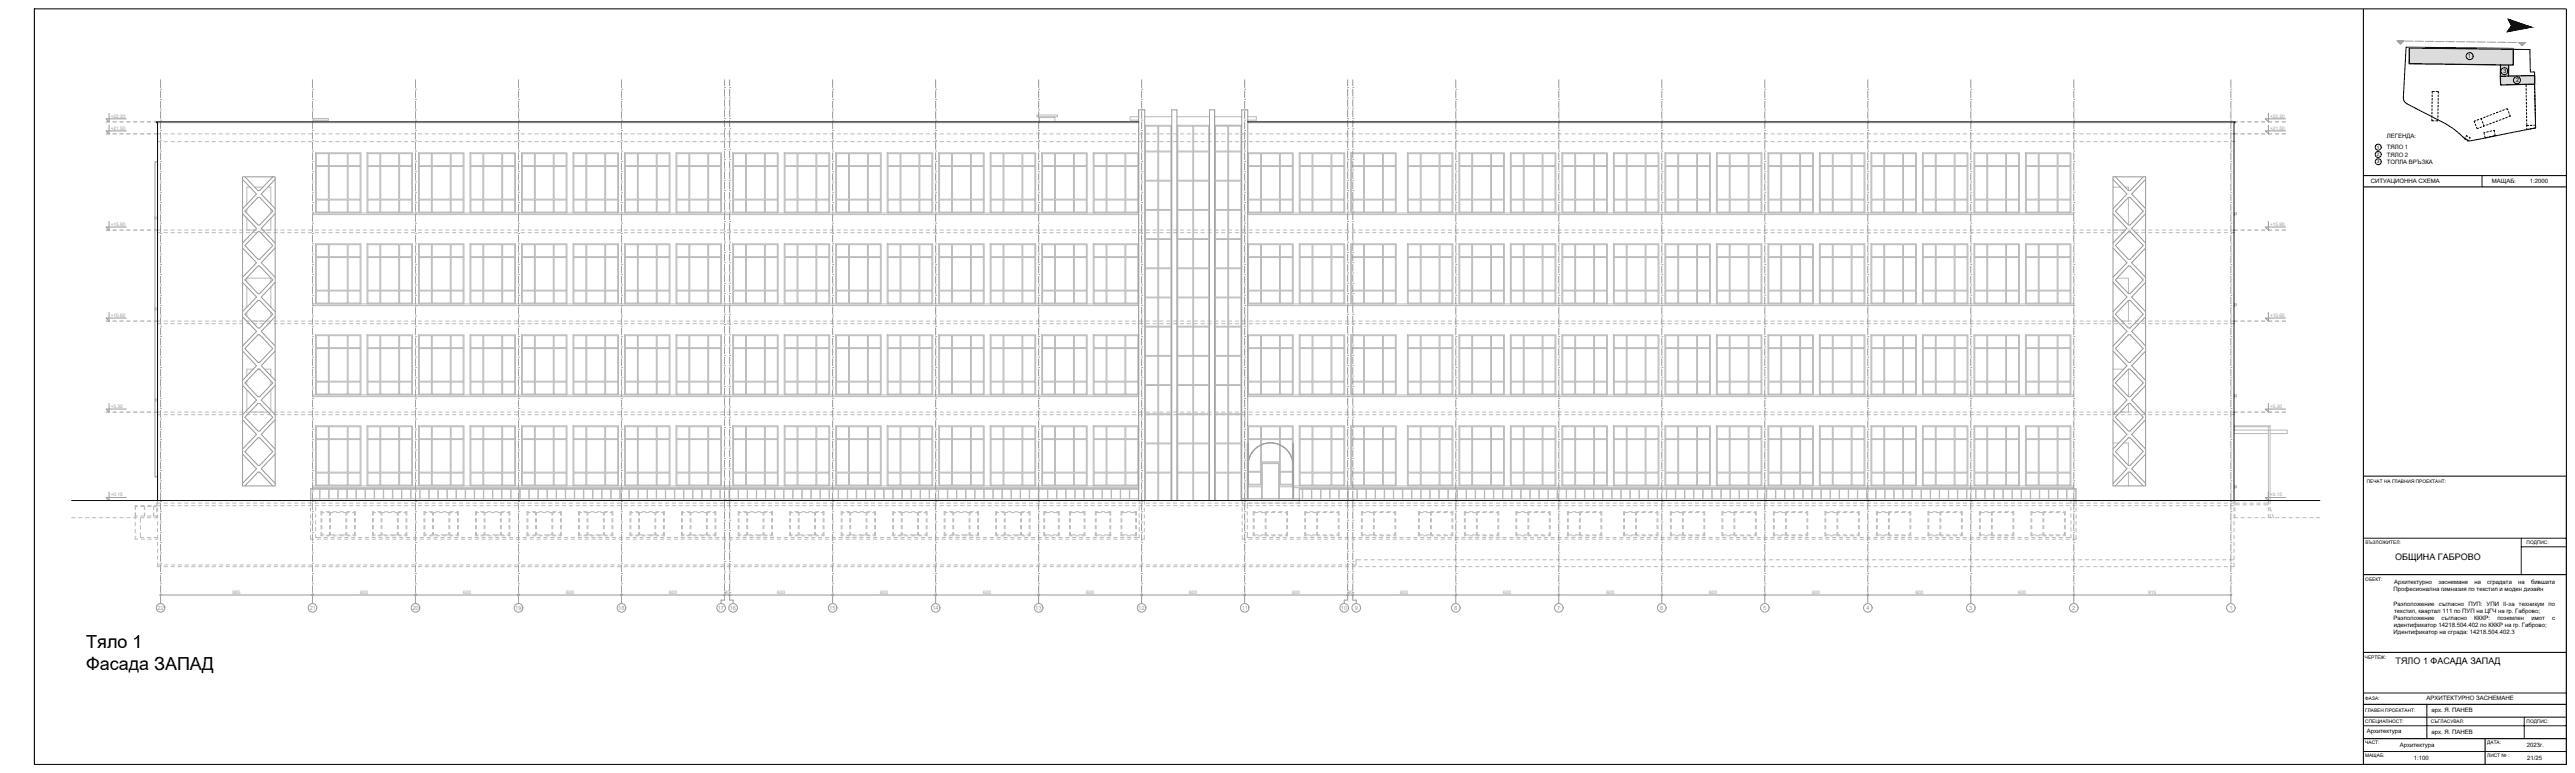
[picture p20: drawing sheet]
<svg xmlns="http://www.w3.org/2000/svg" width="1500mm" height="450mm" viewBox="0 0 1500 450" stroke-linecap="round" stroke-linejoin="round" font-family="sans-serif">
<defs><g id="words">
<g font-size="10.5">
<text x="50" y="378">Тяло 1</text>
<text x="50" y="390">Фасада ЗАПАД</text>
</g>
<g font-size="5.2">
<text x="1395" y="326">ОБЩИНА ГАБРОВО</text>
<text x="1396" y="386">ТЯЛО 1 ФАСАДА ЗАПАД</text>
</g>
<g font-size="3.5">
<text x="1438" y="34">1</text>
<text x="1458" y="43">3</text>
<text x="1465" y="48">2</text>
<text x="1390" y="81">ЛЕГЕНДА:</text>
<text x="1390" y="87">ТЯЛО 1</text>
<text x="1390" y="91">ТЯЛО 2</text>
<text x="1390" y="95">ТОПЛА ВРЪЗКА</text>
<text x="1381" y="107">СИТУАЦИОННА СХЕМА</text>
<text x="1452" y="107">МАЩАБ:</text>
<text x="1474" y="107">1:2000</text>
<text x="1395" y="340">Архитектурно</text>
<text x="1420" y="340">заснемане</text>
<text x="1441" y="340">на</text>
<text x="1449" y="340">сградата</text>
<text x="1467" y="340">на</text>
<text x="1474" y="340">бившата</text>
<text x="1394" y="344">Професионална гимназия по текстил и моден дизайн</text>
<text x="1394" y="353">Разположение</text>
<text x="1421" y="353">съгласно</text>
<text x="1438" y="353">ПУП: УПИ</text>
<text x="1458" y="353">II-за</text>
<text x="1467" y="353">техникум</text>
<text x="1485" y="353">по</text>
<text x="1395" y="357">текстил, квартал 111 по ПУП на ЦГЧ на гр. Габрово;</text>
<text x="1394" y="361">Разположение</text>
<text x="1394" y="365">идентификатор 14218.504.402 по КККР на гр. Габрово;</text>
<text x="1422" y="361">съгласно</text>
<text x="1441" y="361">КККР:</text>
<text x="1455" y="361">поземлен</text>
<text x="1475" y="361">имот</text>
<text x="1487" y="361">с</text>
<text x="1394" y="369">Идентификатор на сграда: 14218.504.402.3</text>
<text x="1414" y="408">АРХИТЕКТУРНО ЗАСНЕМАНЕ</text>
<text x="1416" y="415">арх. Я. ПАНЕВ</text>
<text x="1379" y="427">Архитектура</text>
<text x="1416" y="427">арх. Я. ПАНЕВ</text>
<text x="1398" y="435">Архитектура</text>
<text x="1472" y="435">2023г.</text>
<text x="1406" y="442">1:100</text>
<text x="1472" y="442">21/25</text>
</g>
<g font-size="3.4" fill="#989898">
<text x="92" y="355">22</text>
<text x="180" y="355">21</text>
<text x="240" y="355">20</text>
<text x="300" y="355">19</text>
<text x="360" y="355">18</text>
<text x="418" y="355">17</text>
<text x="425" y="355">16</text>
<text x="483" y="355">15</text>
<text x="543" y="355">14</text>
<text x="603" y="355">13</text>
<text x="663" y="355">12</text>
<text x="723" y="355">11</text>
<text x="781" y="355">10</text>
<text x="789" y="355">9</text>
<text x="847" y="355">8</text>
<text x="907" y="355">7</text>
<text x="967" y="355">6</text>
<text x="1027" y="355">5</text>
<text x="1087" y="355">4</text>
<text x="1147" y="355">3</text>
<text x="1207" y="355">2</text>
<text x="1299" y="355">1</text>
</g>
<g font-size="2.8" fill="#989898">
<text x="65" y="69">+22.20</text>
<text x="1322" y="69">+22.20</text>
<text x="65" y="76">+21.50</text>
<text x="1322" y="76">+21.50</text>
<text x="65" y="132">+15.90</text>
<text x="1322" y="132">+15.90</text>
<text x="65" y="185">+10.60</text>
<text x="1322" y="185">+10.60</text>
<text x="65" y="238">+5.30</text>
<text x="1322" y="238">+5.30</text>
<text x="65" y="289">+0.15</text>
<text x="1322" y="289">+0.15</text>
<text x="135" y="346">885</text>
<text x="210" y="346">600</text>
<text x="270" y="346">600</text>
<text x="330" y="346">600</text>
<text x="390" y="346">600</text>
<text x="422" y="346">30</text>
<text x="453" y="346">600</text>
<text x="513" y="346">600</text>
<text x="573" y="346">600</text>
<text x="633" y="346">600</text>
<text x="693" y="346">600</text>
<text x="753" y="346">600</text>
<text x="785" y="346">30</text>
<text x="816" y="346">600</text>
<text x="876" y="346">600</text>
<text x="936" y="346">600</text>
<text x="996" y="346">600</text>
<text x="1056" y="346">600</text>
<text x="1116" y="346">600</text>
<text x="1176" y="346">600</text>
<text x="1251" y="346">915</text>
</g>
<g font-size="2.8">
<text x="1385" y="87">1</text>
<text x="1385" y="95">3</text>
<text x="1385" y="91">2</text>
<text x="1379" y="281">ПЕЧАТ НА ГЛАВНИЯ ПРОЕКТАНТ:</text>
<text x="1378" y="317">ВЪЗЛОЖИТЕЛ:</text>
<text x="1472" y="317">ПОДПИС:</text>
<text x="1378" y="338">ОБЕКТ:</text>
<text x="1378" y="384">ЧЕРТЕЖ:</text>
<text x="1378" y="408">ФАЗА:</text>
<text x="1378" y="415">ГЛАВЕН ПРОЕКТАНТ:</text>
<text x="1378" y="421">СПЕЦИАЛНОСТ:</text>
<text x="1416" y="421">СЪГЛАСУВАЛ:</text>
<text x="1472" y="421">ПОДПИС:</text>
<text x="1378" y="433">ЧАСТ:</text>
<text x="1449" y="433">ДАТА:</text>
<text x="1378" y="441">МАЩАБ:</text>
<text x="1449" y="441">ЛИСТ № :</text>
</g>
</g></defs>
<g fill="none" stroke="#bababa" stroke-width=".58">
<path d="M92 71h571M183 69h8v1h-8zM184 71v-1h6v1M184 70h.1M190 70h.1M604 67h12v1h-12zM606 71v-3h9v3M606 68h.1M614 68h.1M663 68h-5v2h5M667 73h16M667 68h16"/>
<path d="M667 73h7v15h-7zM675 73h7v15h-7zM686 73h19M686 68h19M686 73h9v15h-9zM695 73h9v15h-9zM708 73h15M708 68h15M708 73h7v15h-7zM716 73h7v15h-7zM727 68h5v2h-5M727 71h574"/>
<path d="M184 89h26v35h-26zM184 97h7v19h-7zM184 89h7v7h-7zM192 97h10v19h-10zM192 89h10v7h-10zM203 97h7v19h-7zM203 89h7v7h-7zM214 89h26v35h-26zM214 97h7v19h-7zM214 89h7v7h-7zM222 97h10v19h-10zM222 89h10v7h-10z"/>
<path d="M233 97h7v19h-7zM233 89h7v7h-7zM244 89h26v35h-26zM244 97h7v19h-7zM244 89h7v7h-7zM252 97h10v19h-10zM252 89h10v7h-10zM263 97h7v19h-7zM263 89h7v7h-7zM274 89h26v35h-26zM274 97h7v19h-7zM274 89h7v7h-7z"/>
<path d="M282 97h10v19h-10zM282 89h10v7h-10zM293 97h7v19h-7zM293 89h7v7h-7zM304 89h26v35h-26zM304 97h7v19h-7zM304 89h7v7h-7zM312 97h10v19h-10zM312 89h10v7h-10zM323 97h7v19h-7zM323 89h7v7h-7zM334 89h26v35h-26z"/>
<path d="M334 97h7v19h-7zM334 89h7v7h-7zM342 97h10v19h-10zM342 89h10v7h-10zM353 97h7v19h-7zM353 89h7v7h-7zM364 89h26v35h-26zM364 97h7v19h-7zM364 89h7v7h-7zM372 97h10v19h-10zM372 89h10v7h-10zM383 97h7v19h-7z"/>
<path d="M383 89h7v7h-7zM394 89h26v35h-26zM394 97h7v19h-7zM394 89h7v7h-7zM402 97h10v19h-10zM402 89h10v7h-10zM413 97h7v19h-7zM413 89h7v7h-7zM427 89h26v35h-26zM427 97h7v19h-7zM427 89h7v7h-7zM435 97h10v19h-10z"/>
<path d="M435 89h10v7h-10zM446 97h7v19h-7zM446 89h7v7h-7zM457 89h26v35h-26zM457 97h7v19h-7zM457 89h7v7h-7zM465 97h10v19h-10zM465 89h10v7h-10zM476 97h7v19h-7zM476 89h7v7h-7zM487 89h26v35h-26zM487 97h7v19h-7z"/>
<path d="M487 89h7v7h-7zM495 97h10v19h-10zM495 89h10v7h-10zM506 97h7v19h-7zM506 89h7v7h-7zM517 89h26v35h-26zM517 97h7v19h-7zM517 89h7v7h-7zM525 97h10v19h-10zM525 89h10v7h-10zM536 97h7v19h-7zM536 89h7v7h-7z"/>
<path d="M547 89h26v35h-26zM547 97h7v19h-7zM547 89h7v7h-7zM555 97h10v19h-10zM555 89h10v7h-10zM566 97h7v19h-7zM566 89h7v7h-7zM577 89h26v35h-26zM577 97h7v19h-7zM577 89h7v7h-7zM585 97h10v19h-10zM585 89h10v7h-10z"/>
<path d="M596 97h7v19h-7zM596 89h7v7h-7zM607 89h26v35h-26zM607 97h7v19h-7zM607 89h7v7h-7zM615 97h10v19h-10zM615 89h10v7h-10zM626 97h7v19h-7zM626 89h7v7h-7zM637 89h26v35h-26zM637 97h7v19h-7zM637 89h7v7h-7z"/>
<path d="M645 97h10v19h-10zM645 89h10v7h-10zM656 97h7v19h-7zM656 89h7v7h-7zM667 88h7v17h-7zM675 88h7v17h-7zM686 88h9v17h-9zM695 88h9v17h-9zM708 88h7v17h-7zM716 88h7v17h-7zM727 89h26v35h-26zM727 97h7v19h-7z"/>
<path d="M727 89h7v7h-7zM735 97h10v19h-10zM735 89h10v7h-10zM746 97h7v19h-7zM746 89h7v7h-7zM757 89h26v35h-26zM757 97h7v19h-7zM757 89h7v7h-7zM765 97h10v19h-10zM765 89h10v7h-10zM776 97h7v19h-7zM776 89h7v7h-7z"/>
<path d="M787 89h26v35h-26zM787 97h7v19h-7zM787 89h7v7h-7zM795 97h10v19h-10zM795 89h10v7h-10zM806 97h7v19h-7zM806 89h7v7h-7zM820 89h26v35h-26zM820 97h7v19h-7zM820 89h7v7h-7zM828 97h10v19h-10zM828 89h10v7h-10z"/>
<path d="M839 97h7v19h-7zM839 89h7v7h-7zM850 89h26v35h-26zM850 97h7v19h-7zM850 89h7v7h-7zM858 97h10v19h-10zM858 89h10v7h-10zM869 97h7v19h-7zM869 89h7v7h-7zM880 89h26v35h-26zM880 97h7v19h-7zM880 89h7v7h-7z"/>
<path d="M888 97h10v19h-10zM888 89h10v7h-10zM899 97h7v19h-7zM899 89h7v7h-7zM910 89h26v35h-26zM910 97h7v19h-7zM910 89h7v7h-7zM918 97h10v19h-10zM918 89h10v7h-10zM929 97h7v19h-7zM929 89h7v7h-7zM940 89h26v35h-26z"/>
<path d="M940 97h7v19h-7zM940 89h7v7h-7zM948 97h10v19h-10zM948 89h10v7h-10zM959 97h7v19h-7zM959 89h7v7h-7zM970 89h26v35h-26zM970 97h7v19h-7zM970 89h7v7h-7zM978 97h10v19h-10zM978 89h10v7h-10zM989 97h7v19h-7z"/>
<path d="M989 89h7v7h-7zM1000 89h26v35h-26zM1000 97h7v19h-7zM1000 89h7v7h-7zM1008 97h10v19h-10zM1008 89h10v7h-10zM1019 97h7v19h-7zM1019 89h7v7h-7zM1030 89h26v35h-26zM1030 97h7v19h-7zM1030 89h7v7h-7zM1038 97h10v19h-10z"/>
<path d="M1038 89h10v7h-10zM1049 97h7v19h-7zM1049 89h7v7h-7zM1060 89h26v35h-26zM1060 97h7v19h-7zM1060 89h7v7h-7zM1068 97h10v19h-10zM1068 89h10v7h-10zM1079 97h7v19h-7zM1079 89h7v7h-7zM1090 89h26v35h-26zM1090 97h7v19h-7z"/>
<path d="M1090 89h7v7h-7zM1098 97h10v19h-10zM1098 89h10v7h-10zM1109 97h7v19h-7zM1109 89h7v7h-7zM1120 89h26v35h-26zM1120 97h7v19h-7zM1120 89h7v7h-7zM1128 97h10v19h-10zM1128 89h10v7h-10zM1139 97h7v19h-7zM1139 89h7v7h-7z"/>
<path d="M1150 89h26v35h-26zM1150 97h7v19h-7zM1150 89h7v7h-7zM1158 97h10v19h-10zM1158 89h10v7h-10zM1169 97h7v19h-7zM1169 89h7v7h-7zM1180 89h26v35h-26zM1180 97h7v19h-7zM1180 89h7v7h-7zM1188 97h10v19h-10zM1188 89h10v7h-10z"/>
<path d="M1199 97h7v19h-7zM1199 89h7v7h-7zM146 109h-2v10M148 109h5M156 109h2v10M184 116h7v7h-7zM192 116h10v7h-10zM203 116h7v7h-7zM214 116h7v7h-7zM222 116h10v7h-10zM233 116h7v7h-7zM244 116h7v7h-7z"/>
<path d="M252 116h10v7h-10zM263 116h7v7h-7zM274 116h7v7h-7zM282 116h10v7h-10zM293 116h7v7h-7zM304 116h7v7h-7zM312 116h10v7h-10zM323 116h7v7h-7zM334 116h7v7h-7zM342 116h10v7h-10zM353 116h7v7h-7zM364 116h7v7h-7z"/>
<path d="M372 116h10v7h-10zM383 116h7v7h-7zM394 116h7v7h-7zM402 116h10v7h-10zM413 116h7v7h-7zM427 116h7v7h-7zM435 116h10v7h-10zM446 116h7v7h-7zM457 116h7v7h-7zM465 116h10v7h-10zM476 116h7v7h-7zM487 116h7v7h-7z"/>
<path d="M495 116h10v7h-10zM506 116h7v7h-7zM517 116h7v7h-7zM525 116h10v7h-10zM536 116h7v7h-7zM547 116h7v7h-7zM555 116h10v7h-10zM566 116h7v7h-7zM577 116h7v7h-7zM585 116h10v7h-10zM596 116h7v7h-7zM607 116h7v7h-7z"/>
<path d="M615 116h10v7h-10zM626 116h7v7h-7zM637 116h7v7h-7zM645 116h10v7h-10zM656 116h7v7h-7zM667 105h7v17h-7zM675 105h7v17h-7zM686 105h9v17h-9zM695 105h9v17h-9zM708 105h7v17h-7zM716 105h7v17h-7zM727 116h7v7h-7z"/>
<path d="M735 116h10v7h-10zM746 116h7v7h-7zM757 116h7v7h-7zM765 116h10v7h-10zM776 116h7v7h-7zM787 116h7v7h-7zM795 116h10v7h-10zM806 116h7v7h-7zM820 116h7v7h-7zM828 116h10v7h-10zM839 116h7v7h-7zM850 116h7v7h-7z"/>
<path d="M858 116h10v7h-10zM869 116h7v7h-7zM880 116h7v7h-7zM888 116h10v7h-10zM899 116h7v7h-7zM910 116h7v7h-7zM918 116h10v7h-10zM929 116h7v7h-7zM940 116h7v7h-7zM948 116h10v7h-10zM959 116h7v7h-7zM970 116h7v7h-7z"/>
<path d="M978 116h10v7h-10zM989 116h7v7h-7zM1000 116h7v7h-7zM1008 116h10v7h-10zM1019 116h7v7h-7zM1030 116h7v7h-7zM1038 116h10v7h-10zM1049 116h7v7h-7zM1060 116h7v7h-7zM1068 116h10v7h-10zM1079 116h7v7h-7zM1090 116h7v7h-7z"/>
<path d="M1098 116h10v7h-10zM1109 116h7v7h-7zM1120 116h7v7h-7zM1128 116h10v7h-10zM1139 116h7v7h-7zM1150 116h7v7h-7zM1158 116h10v7h-10zM1169 116h7v7h-7zM1180 116h7v7h-7zM1188 116h10v7h-10zM1199 116h7v7h-7zM1231 109h4"/>
<path d="M1238 109h2v2M1240 115v16M92 126h-2v1h2M144 127v7h4M144 122v2M158 127v7h-5M158 122v2M663 124h-481v1h481M667 122h7v17h-7zM667 139h7v17h-7zM675 122h7v17h-7zM675 139h7v17h-7z"/>
<path d="M686 122h9v17h-9zM686 139h9v17h-9zM695 122h9v17h-9zM695 139h9v17h-9zM708 139h7v17h-7zM708 122h7v17h-7zM716 139h7v17h-7zM716 122h7v17h-7zM727 124h481v1h-481M1231 134h7M1301 124h2v1h-2M184 142h26v35h-26z"/>
<path d="M184 150h7v19h-7zM184 142h7v7h-7zM192 150h10v19h-10zM192 142h10v7h-10zM203 150h7v19h-7zM203 142h7v7h-7zM214 142h26v35h-26zM214 150h7v19h-7zM214 142h7v7h-7zM222 150h10v19h-10zM222 142h10v7h-10zM233 150h7v19h-7z"/>
<path d="M233 142h7v7h-7zM244 142h26v35h-26zM244 150h7v19h-7zM244 142h7v7h-7zM252 150h10v19h-10zM252 142h10v7h-10zM263 150h7v19h-7zM263 142h7v7h-7zM274 142h26v35h-26zM274 150h7v19h-7zM274 142h7v7h-7zM282 150h10v19h-10z"/>
<path d="M282 142h10v7h-10zM293 150h7v19h-7zM293 142h7v7h-7zM304 142h26v35h-26zM304 150h7v19h-7zM304 142h7v7h-7zM312 150h10v19h-10zM312 142h10v7h-10zM323 150h7v19h-7zM323 142h7v7h-7zM334 142h26v35h-26zM334 150h7v19h-7z"/>
<path d="M334 142h7v7h-7zM342 150h10v19h-10zM342 142h10v7h-10zM353 150h7v19h-7zM353 142h7v7h-7zM364 142h26v35h-26zM364 150h7v19h-7zM364 142h7v7h-7zM372 150h10v19h-10zM372 142h10v7h-10zM383 150h7v19h-7zM383 142h7v7h-7z"/>
<path d="M394 142h26v35h-26zM394 150h7v19h-7zM394 142h7v7h-7zM402 150h10v19h-10zM402 142h10v7h-10zM413 150h7v19h-7zM413 142h7v7h-7zM427 142h26v35h-26zM427 150h7v19h-7zM427 142h7v7h-7zM435 150h10v19h-10zM435 142h10v7h-10z"/>
<path d="M446 150h7v19h-7zM446 142h7v7h-7zM457 142h26v35h-26zM457 150h7v19h-7zM457 142h7v7h-7zM465 150h10v19h-10zM465 142h10v7h-10zM476 150h7v19h-7zM476 142h7v7h-7zM487 142h26v35h-26zM487 150h7v19h-7zM487 142h7v7h-7z"/>
<path d="M495 150h10v19h-10zM495 142h10v7h-10zM506 150h7v19h-7zM506 142h7v7h-7zM517 142h26v35h-26zM517 150h7v19h-7zM517 142h7v7h-7zM525 150h10v19h-10zM525 142h10v7h-10zM536 150h7v19h-7zM536 142h7v7h-7zM547 142h26v35h-26z"/>
<path d="M547 150h7v19h-7zM547 142h7v7h-7zM555 150h10v19h-10zM555 142h10v7h-10zM566 150h7v19h-7zM566 142h7v7h-7zM577 142h26v35h-26zM577 150h7v19h-7zM577 142h7v7h-7zM585 150h10v19h-10zM585 142h10v7h-10zM596 150h7v19h-7z"/>
<path d="M596 142h7v7h-7zM607 142h26v35h-26zM607 150h7v19h-7zM607 142h7v7h-7zM615 150h10v19h-10zM615 142h10v7h-10zM626 150h7v19h-7zM626 142h7v7h-7zM637 142h26v35h-26zM637 150h7v19h-7zM637 142h7v7h-7zM645 150h10v19h-10z"/>
<path d="M645 142h10v7h-10zM656 150h7v19h-7zM656 142h7v7h-7zM667 156h7v17h-7zM675 156h7v17h-7zM686 156h9v17h-9zM695 156h9v17h-9zM708 156h7v17h-7zM716 156h7v17h-7zM727 142h26v35h-26zM727 150h7v19h-7zM727 142h7v7h-7z"/>
<path d="M735 150h10v19h-10zM735 142h10v7h-10zM746 150h7v19h-7zM746 142h7v7h-7zM757 142h26v35h-26zM757 150h7v19h-7zM757 142h7v7h-7zM765 150h10v19h-10zM765 142h10v7h-10zM776 150h7v19h-7zM776 142h7v7h-7zM787 142h26v35h-26z"/>
<path d="M787 150h7v19h-7zM787 142h7v7h-7zM795 150h10v19h-10zM795 142h10v7h-10zM806 150h7v19h-7zM806 142h7v7h-7zM820 142h26v35h-26zM820 150h7v19h-7zM820 142h7v7h-7zM828 150h10v19h-10zM828 142h10v7h-10zM839 150h7v19h-7z"/>
<path d="M839 142h7v7h-7zM850 142h26v35h-26zM850 150h7v19h-7zM850 142h7v7h-7zM858 150h10v19h-10zM858 142h10v7h-10zM869 150h7v19h-7zM869 142h7v7h-7zM880 142h26v35h-26zM880 150h7v19h-7zM880 142h7v7h-7zM888 150h10v19h-10z"/>
<path d="M888 142h10v7h-10zM899 150h7v19h-7zM899 142h7v7h-7zM910 142h26v35h-26zM910 150h7v19h-7zM910 142h7v7h-7zM918 150h10v19h-10zM918 142h10v7h-10zM929 150h7v19h-7zM929 142h7v7h-7zM940 142h26v35h-26zM940 150h7v19h-7z"/>
<path d="M940 142h7v7h-7zM948 150h10v19h-10zM948 142h10v7h-10zM959 150h7v19h-7zM959 142h7v7h-7zM970 142h26v35h-26zM970 150h7v19h-7zM970 142h7v7h-7zM978 150h10v19h-10zM978 142h10v7h-10zM989 150h7v19h-7zM989 142h7v7h-7z"/>
<path d="M1000 142h26v35h-26zM1000 150h7v19h-7zM1000 142h7v7h-7zM1008 150h10v19h-10zM1008 142h10v7h-10zM1019 150h7v19h-7zM1019 142h7v7h-7zM1030 142h26v35h-26zM1030 150h7v19h-7zM1030 142h7v7h-7zM1038 150h10v19h-10zM1038 142h10v7h-10z"/>
<path d="M1049 150h7v19h-7zM1049 142h7v7h-7zM1060 142h26v35h-26zM1060 150h7v19h-7zM1060 142h7v7h-7zM1068 150h10v19h-10zM1068 142h10v7h-10zM1079 150h7v19h-7zM1079 142h7v7h-7zM1090 142h26v35h-26zM1090 150h7v19h-7zM1090 142h7v7h-7z"/>
<path d="M1098 150h10v19h-10zM1098 142h10v7h-10zM1109 150h7v19h-7zM1109 142h7v7h-7zM1120 142h26v35h-26zM1120 150h7v19h-7zM1120 142h7v7h-7zM1128 150h10v19h-10zM1128 142h10v7h-10zM1139 150h7v19h-7zM1139 142h7v7h-7zM1150 142h26v35h-26z"/>
<path d="M1150 150h7v19h-7zM1150 142h7v7h-7zM1158 150h10v19h-10zM1158 142h10v7h-10zM1169 150h7v19h-7zM1169 142h7v7h-7zM1180 142h26v35h-26zM1180 150h7v19h-7zM1180 142h7v7h-7zM1188 150h10v19h-10zM1188 142h10v7h-10zM1199 150h7v19h-7z"/>
<path d="M1199 142h7v7h-7zM92 179h-2v1h2M144 164v-2h14v2M144 167v12M158 167v12M184 169h7v7h-7zM192 169h10v7h-10zM203 169h7v7h-7zM214 169h7v7h-7zM222 169h10v7h-10zM233 169h7v7h-7zM244 169h7v7h-7z"/>
<path d="M252 169h10v7h-10zM263 169h7v7h-7zM274 169h7v7h-7zM282 169h10v7h-10zM293 169h7v7h-7zM304 169h7v7h-7zM312 169h10v7h-10zM323 169h7v7h-7zM334 169h7v7h-7zM342 169h10v7h-10zM353 169h7v7h-7zM364 169h7v7h-7z"/>
<path d="M372 169h10v7h-10zM383 169h7v7h-7zM394 169h7v7h-7zM402 169h10v7h-10zM413 169h7v7h-7zM427 169h7v7h-7zM435 169h10v7h-10zM446 169h7v7h-7zM457 169h7v7h-7zM465 169h10v7h-10zM476 169h7v7h-7zM487 169h7v7h-7z"/>
<path d="M495 169h10v7h-10zM506 169h7v7h-7zM517 169h7v7h-7zM525 169h10v7h-10zM536 169h7v7h-7zM547 169h7v7h-7zM555 169h10v7h-10zM566 169h7v7h-7zM577 169h7v7h-7zM585 169h10v7h-10zM596 169h7v7h-7zM607 169h7v7h-7z"/>
<path d="M615 169h10v7h-10zM626 169h7v7h-7zM637 169h7v7h-7zM645 169h10v7h-10zM656 169h7v7h-7zM663 177h-481v1h481M667 173h7v17h-7zM675 173h7v17h-7zM686 173h9v17h-9zM695 173h9v17h-9zM708 173h7v17h-7zM716 173h7v17h-7z"/>
<path d="M727 177h481v1h-481M727 169h7v7h-7zM735 169h10v7h-10zM746 169h7v7h-7zM757 169h7v7h-7zM765 169h10v7h-10zM776 169h7v7h-7zM787 169h7v7h-7zM795 169h10v7h-10zM806 169h7v7h-7zM820 169h7v7h-7zM828 169h10v7h-10z"/>
<path d="M839 169h7v7h-7zM850 169h7v7h-7zM858 169h10v7h-10zM869 169h7v7h-7zM880 169h7v7h-7zM888 169h10v7h-10zM899 169h7v7h-7zM910 169h7v7h-7zM918 169h10v7h-10zM929 169h7v7h-7zM940 169h7v7h-7zM948 169h10v7h-10z"/>
<path d="M959 169h7v7h-7zM970 169h7v7h-7zM978 169h10v7h-10zM989 169h7v7h-7zM1000 169h7v7h-7zM1008 169h10v7h-10zM1019 169h7v7h-7zM1030 169h7v7h-7zM1038 169h10v7h-10zM1049 169h7v7h-7zM1060 169h7v7h-7zM1068 169h10v7h-10z"/>
<path d="M1079 169h7v7h-7zM1090 169h7v7h-7zM1098 169h10v7h-10zM1109 169h7v7h-7zM1120 169h7v7h-7zM1128 169h10v7h-10zM1139 169h7v7h-7zM1150 169h7v7h-7zM1158 169h10v7h-10zM1169 169h7v7h-7zM1180 169h7v7h-7zM1188 169h10v7h-10z"/>
<path d="M1199 169h7v7h-7zM1233 162h7v9M1240 175v12h-4M1301 177h2v1h-2M144 182v2M146 187h9M158 182v2M184 195h26v35h-26zM184 195h7v7h-7zM192 195h10v7h-10zM203 195h7v7h-7zM214 195h26v35h-26z"/>
<path d="M214 195h7v7h-7zM222 195h10v7h-10zM233 195h7v7h-7zM244 195h26v35h-26zM244 195h7v7h-7zM252 195h10v7h-10zM263 195h7v7h-7zM274 195h26v35h-26zM274 195h7v7h-7zM282 195h10v7h-10zM293 195h7v7h-7zM304 195h26v35h-26z"/>
<path d="M304 195h7v7h-7zM312 195h10v7h-10zM323 195h7v7h-7zM334 195h26v35h-26zM334 195h7v7h-7zM342 195h10v7h-10zM353 195h7v7h-7zM364 195h26v35h-26zM364 195h7v7h-7zM372 195h10v7h-10zM383 195h7v7h-7zM394 195h26v35h-26z"/>
<path d="M394 195h7v7h-7zM402 195h10v7h-10zM413 195h7v7h-7zM427 195h26v35h-26zM427 195h7v7h-7zM435 195h10v7h-10zM446 195h7v7h-7zM457 195h26v35h-26zM457 195h7v7h-7zM465 195h10v7h-10zM476 195h7v7h-7zM487 195h26v35h-26z"/>
<path d="M487 195h7v7h-7zM495 195h10v7h-10zM506 195h7v7h-7zM517 195h26v35h-26zM517 195h7v7h-7zM525 195h10v7h-10zM536 195h7v7h-7zM547 195h26v35h-26zM547 195h7v7h-7zM555 195h10v7h-10zM566 195h7v7h-7zM577 195h26v35h-26z"/>
<path d="M577 195h7v7h-7zM585 195h10v7h-10zM596 195h7v7h-7zM607 195h26v35h-26zM607 195h7v7h-7zM615 195h10v7h-10zM626 195h7v7h-7zM637 195h26v35h-26zM637 195h7v7h-7zM645 195h10v7h-10zM656 195h7v7h-7zM667 190h7v17h-7z"/>
<path d="M675 190h7v17h-7zM686 190h9v17h-9zM695 190h9v17h-9zM708 190h7v17h-7zM716 190h7v17h-7zM727 195h26v35h-26zM727 195h7v7h-7zM735 195h10v7h-10zM746 195h7v7h-7zM757 195h26v35h-26zM757 195h7v7h-7zM765 195h10v7h-10z"/>
<path d="M776 195h7v7h-7zM787 195h26v35h-26zM787 195h7v7h-7zM795 195h10v7h-10zM806 195h7v7h-7zM820 195h26v35h-26zM820 195h7v7h-7zM828 195h10v7h-10zM839 195h7v7h-7zM850 195h26v35h-26zM850 195h7v7h-7zM858 195h10v7h-10z"/>
<path d="M869 195h7v7h-7zM880 195h26v35h-26zM880 195h7v7h-7zM888 195h10v7h-10zM899 195h7v7h-7zM910 195h26v35h-26zM910 195h7v7h-7zM918 195h10v7h-10zM929 195h7v7h-7zM940 195h26v35h-26zM940 195h7v7h-7zM948 195h10v7h-10z"/>
<path d="M959 195h7v7h-7zM970 195h26v35h-26zM970 195h7v7h-7zM978 195h10v7h-10zM989 195h7v7h-7zM1000 195h26v35h-26zM1000 195h7v7h-7zM1008 195h10v7h-10zM1019 195h7v7h-7zM1030 195h26v35h-26zM1030 195h7v7h-7zM1038 195h10v7h-10z"/>
<path d="M1049 195h7v7h-7zM1060 195h26v35h-26zM1060 195h7v7h-7zM1068 195h10v7h-10zM1079 195h7v7h-7zM1090 195h26v35h-26zM1090 195h7v7h-7zM1098 195h10v7h-10zM1109 195h7v7h-7zM1120 195h26v35h-26zM1120 195h7v7h-7zM1128 195h10v7h-10z"/>
<path d="M1139 195h7v7h-7zM1150 195h26v35h-26zM1150 195h7v7h-7zM1158 195h10v7h-10zM1169 195h7v7h-7zM1180 195h26v35h-26zM1180 195h7v7h-7zM1188 195h10v7h-10zM1199 195h7v7h-7zM1231 187h2M148 215h-4v4M150 215h1"/>
<path d="M154 215h4v4M184 203h7v19h-7zM192 203h10v19h-10zM203 203h7v19h-7zM214 203h7v19h-7zM222 203h10v19h-10zM233 203h7v19h-7zM244 203h7v19h-7zM252 203h10v19h-10zM263 203h7v19h-7zM274 203h7v19h-7zM282 203h10v19h-10z"/>
<path d="M293 203h7v19h-7zM304 203h7v19h-7zM312 203h10v19h-10zM323 203h7v19h-7zM334 203h7v19h-7zM342 203h10v19h-10zM353 203h7v19h-7zM364 203h7v19h-7zM372 203h10v19h-10zM383 203h7v19h-7zM394 203h7v19h-7zM402 203h10v19h-10z"/>
<path d="M413 203h7v19h-7zM427 203h7v19h-7zM435 203h10v19h-10zM446 203h7v19h-7zM457 203h7v19h-7zM465 203h10v19h-10zM476 203h7v19h-7zM487 203h7v19h-7zM495 203h10v19h-10zM506 203h7v19h-7zM517 203h7v19h-7zM525 203h10v19h-10z"/>
<path d="M536 203h7v19h-7zM547 203h7v19h-7zM555 203h10v19h-10zM566 203h7v19h-7zM577 203h7v19h-7zM585 203h10v19h-10zM596 203h7v19h-7zM607 203h7v19h-7zM615 203h10v19h-10zM626 203h7v19h-7zM637 203h7v19h-7zM645 203h10v19h-10z"/>
<path d="M656 203h7v19h-7zM667 207h7v17h-7zM675 207h7v17h-7zM686 207h9v17h-9zM695 207h9v17h-9zM708 207h7v17h-7zM716 207h7v17h-7zM727 203h7v19h-7zM735 203h10v19h-10zM746 203h7v19h-7zM757 203h7v19h-7zM765 203h10v19h-10z"/>
<path d="M776 203h7v19h-7zM787 203h7v19h-7zM795 203h10v19h-10zM806 203h7v19h-7zM820 203h7v19h-7zM828 203h10v19h-10zM839 203h7v19h-7zM850 203h7v19h-7zM858 203h10v19h-10zM869 203h7v19h-7zM880 203h7v19h-7zM888 203h10v19h-10z"/>
<path d="M899 203h7v19h-7zM910 203h7v19h-7zM918 203h10v19h-10zM929 203h7v19h-7zM940 203h7v19h-7zM948 203h10v19h-10zM959 203h7v19h-7zM970 203h7v19h-7zM978 203h10v19h-10zM989 203h7v19h-7zM1000 203h7v19h-7zM1008 203h10v19h-10z"/>
<path d="M1019 203h7v19h-7zM1030 203h7v19h-7zM1038 203h10v19h-10zM1049 203h7v19h-7zM1060 203h7v19h-7zM1068 203h10v19h-10zM1079 203h7v19h-7zM1090 203h7v19h-7zM1098 203h10v19h-10zM1109 203h7v19h-7zM1120 203h7v19h-7zM1128 203h10v19h-10z"/>
<path d="M1139 203h7v19h-7zM1150 203h7v19h-7zM1158 203h10v19h-10zM1169 203h7v19h-7zM1180 203h7v19h-7zM1188 203h10v19h-10zM1199 203h7v19h-7zM1231 215h6M1240 215h.1M1240 215v16M92 232h-2v1h2M144 222v2"/>
<path d="M144 227v12M146 240h10M158 222v2M158 227v12M184 222h7v7h-7zM192 222h10v7h-10zM203 222h7v7h-7zM214 222h7v7h-7zM222 222h10v7h-10zM233 222h7v7h-7zM244 222h7v7h-7zM252 222h10v7h-10z"/>
<path d="M263 222h7v7h-7zM274 222h7v7h-7zM282 222h10v7h-10zM293 222h7v7h-7zM304 222h7v7h-7zM312 222h10v7h-10zM323 222h7v7h-7zM334 222h7v7h-7zM342 222h10v7h-10zM353 222h7v7h-7zM364 222h7v7h-7zM372 222h10v7h-10z"/>
<path d="M383 222h7v7h-7zM394 222h7v7h-7zM402 222h10v7h-10zM413 222h7v7h-7zM427 222h7v7h-7zM435 222h10v7h-10zM446 222h7v7h-7zM457 222h7v7h-7zM465 222h10v7h-10zM476 222h7v7h-7zM487 222h7v7h-7zM495 222h10v7h-10z"/>
<path d="M506 222h7v7h-7zM517 222h7v7h-7zM525 222h10v7h-10zM536 222h7v7h-7zM547 222h7v7h-7zM555 222h10v7h-10zM566 222h7v7h-7zM577 222h7v7h-7zM585 222h10v7h-10zM596 222h7v7h-7zM607 222h7v7h-7zM615 222h10v7h-10z"/>
<path d="M626 222h7v7h-7zM637 222h7v7h-7zM645 222h10v7h-10zM656 222h7v7h-7zM663 230h-481v1h481M667 224h7v17h-7zM675 224h7v17h-7zM686 224h9v17h-9zM695 224h9v17h-9zM708 224h7v17h-7zM716 224h7v17h-7zM727 230h481v1h-481"/>
<path d="M727 222h7v7h-7zM735 222h10v7h-10zM746 222h7v7h-7zM757 222h7v7h-7zM765 222h10v7h-10zM776 222h7v7h-7zM787 222h7v7h-7zM795 222h10v7h-10zM806 222h7v7h-7zM820 222h7v7h-7zM828 222h10v7h-10zM839 222h7v7h-7z"/>
<path d="M850 222h7v7h-7zM858 222h10v7h-10zM869 222h7v7h-7zM880 222h7v7h-7zM888 222h10v7h-10zM899 222h7v7h-7zM910 222h7v7h-7zM918 222h10v7h-10zM929 222h7v7h-7zM940 222h7v7h-7zM948 222h10v7h-10zM959 222h7v7h-7z"/>
<path d="M970 222h7v7h-7zM978 222h10v7h-10zM989 222h7v7h-7zM1000 222h7v7h-7zM1008 222h10v7h-10zM1019 222h7v7h-7zM1030 222h7v7h-7zM1038 222h10v7h-10zM1049 222h7v7h-7zM1060 222h7v7h-7zM1068 222h10v7h-10zM1079 222h7v7h-7z"/>
<path d="M1090 222h7v7h-7zM1098 222h10v7h-10zM1109 222h7v7h-7zM1120 222h7v7h-7zM1128 222h10v7h-10zM1139 222h7v7h-7zM1150 222h7v7h-7zM1158 222h10v7h-10zM1169 222h7v7h-7zM1180 222h7v7h-7zM1188 222h10v7h-10zM1199 222h7v7h-7z"/>
<path d="M1231 240h1M1240 235v5h-5M1301 230h2v1h-2M184 248h26v35h-26zM184 256h7v19h-7zM184 248h7v7h-7zM192 256h10v19h-10zM192 248h10v7h-10zM203 256h7v19h-7zM203 248h7v7h-7zM214 248h26v35h-26zM214 256h7v19h-7z"/>
<path d="M214 248h7v7h-7zM222 256h10v19h-10zM222 248h10v7h-10zM233 256h7v19h-7zM233 248h7v7h-7zM244 248h26v35h-26zM244 256h7v19h-7zM244 248h7v7h-7zM252 256h10v19h-10zM252 248h10v7h-10zM263 256h7v19h-7zM263 248h7v7h-7z"/>
<path d="M274 248h26v35h-26zM274 256h7v19h-7zM274 248h7v7h-7zM282 256h10v19h-10zM282 248h10v7h-10zM293 256h7v19h-7zM293 248h7v7h-7zM304 248h26v35h-26zM304 256h7v19h-7zM304 248h7v7h-7zM312 256h10v19h-10zM312 248h10v7h-10z"/>
<path d="M323 256h7v19h-7zM323 248h7v7h-7zM334 248h26v35h-26zM334 256h7v19h-7zM334 248h7v7h-7zM342 256h10v19h-10zM342 248h10v7h-10zM353 256h7v19h-7zM353 248h7v7h-7zM364 248h26v35h-26zM364 256h7v19h-7zM364 248h7v7h-7z"/>
<path d="M372 256h10v19h-10zM372 248h10v7h-10zM383 256h7v19h-7zM383 248h7v7h-7zM394 248h26v35h-26zM394 256h7v19h-7zM394 248h7v7h-7zM402 256h10v19h-10zM402 248h10v7h-10zM413 256h7v19h-7zM413 248h7v7h-7zM427 248h26v35h-26z"/>
<path d="M427 256h7v19h-7zM427 248h7v7h-7zM435 256h10v19h-10zM435 248h10v7h-10zM446 256h7v19h-7zM446 248h7v7h-7zM457 248h26v35h-26zM457 256h7v19h-7zM457 248h7v7h-7zM465 256h10v19h-10zM465 248h10v7h-10zM476 256h7v19h-7z"/>
<path d="M476 248h7v7h-7zM487 248h26v35h-26zM487 256h7v19h-7zM487 248h7v7h-7zM495 256h10v19h-10zM495 248h10v7h-10zM506 256h7v19h-7zM506 248h7v7h-7zM517 248h26v35h-26zM517 256h7v19h-7zM517 248h7v7h-7zM525 256h10v19h-10z"/>
<path d="M525 248h10v7h-10zM536 256h7v19h-7zM536 248h7v7h-7zM547 248h26v35h-26zM547 256h7v19h-7zM547 248h7v7h-7zM555 256h10v19h-10zM555 248h10v7h-10zM566 256h7v19h-7zM566 248h7v7h-7zM577 248h26v35h-26zM577 256h7v19h-7z"/>
<path d="M577 248h7v7h-7zM585 256h10v19h-10zM585 248h10v7h-10zM596 256h7v19h-7zM596 248h7v7h-7zM607 248h26v35h-26zM607 256h7v19h-7zM607 248h7v7h-7zM615 256h10v19h-10zM615 248h10v7h-10zM626 256h7v19h-7zM626 248h7v7h-7z"/>
<path d="M637 248h26v35h-26zM637 256h7v19h-7zM637 248h7v7h-7zM645 256h10v19h-10zM645 248h10v7h-10zM656 256h7v19h-7zM656 248h7v7h-7zM667 258h7v17h-7zM667 241h7v17h-7zM675 258h7v17h-7zM675 241h7v17h-7zM686 258h9v17h-9z"/>
<path d="M686 241h9v17h-9zM695 258h9v17h-9zM695 241h9v17h-9zM708 258h7v17h-7zM708 241h7v17h-7zM716 258h7v17h-7zM716 241h7v17h-7zM727 248h26v10M727 248h7v7h-7zM734 259v-3h-7v12M734 259v15h-7v-6M735 248h10v7h-10z"/>
<path d="M735 259v-3h10v3M735 259v10h10v-10M746 259v15h7v-6M746 259v-3h7v12M746 248h7v7h-7zM757 248h26v35h-26zM757 256h7v19h-7zM757 248h7v7h-7zM765 256h10v19h-10zM765 248h10v7h-10zM776 256h7v19h-7zM776 248h7v7h-7z"/>
<path d="M787 248h26v35h-26zM787 256h7v19h-7zM787 248h7v7h-7zM795 256h10v19h-10zM795 248h10v7h-10zM806 256h7v19h-7zM806 248h7v7h-7zM820 248h26v35h-26zM820 256h7v19h-7zM820 248h7v7h-7zM828 256h10v19h-10zM828 248h10v7h-10z"/>
<path d="M839 256h7v19h-7zM839 248h7v7h-7zM850 248h26v35h-26zM850 256h7v19h-7zM850 248h7v7h-7zM858 256h10v19h-10zM858 248h10v7h-10zM869 256h7v19h-7zM869 248h7v7h-7zM880 248h26v35h-26zM880 256h7v19h-7zM880 248h7v7h-7z"/>
<path d="M888 256h10v19h-10zM888 248h10v7h-10zM899 256h7v19h-7zM899 248h7v7h-7zM910 248h26v35h-26zM910 256h7v19h-7zM910 248h7v7h-7zM918 256h10v19h-10zM918 248h10v7h-10zM929 256h7v19h-7zM929 248h7v7h-7zM940 248h26v35h-26z"/>
<path d="M940 256h7v19h-7zM940 248h7v7h-7zM948 256h10v19h-10zM948 248h10v7h-10zM959 256h7v19h-7zM959 248h7v7h-7zM970 248h26v35h-26zM970 256h7v19h-7zM970 248h7v7h-7zM978 256h10v19h-10zM978 248h10v7h-10zM989 256h7v19h-7z"/>
<path d="M989 248h7v7h-7zM1000 248h26v35h-26zM1000 256h7v19h-7zM1000 248h7v7h-7zM1008 256h10v19h-10zM1008 248h10v7h-10zM1019 256h7v19h-7zM1019 248h7v7h-7zM1030 248h26v35h-26zM1030 256h7v19h-7zM1030 248h7v7h-7zM1038 256h10v19h-10z"/>
<path d="M1038 248h10v7h-10zM1049 256h7v19h-7zM1049 248h7v7h-7zM1060 248h26v35h-26zM1060 256h7v19h-7zM1060 248h7v7h-7zM1068 256h10v19h-10zM1068 248h10v7h-10zM1079 256h7v19h-7zM1079 248h7v7h-7zM1090 248h26v35h-26zM1090 256h7v19h-7z"/>
<path d="M1090 248h7v7h-7zM1098 256h10v19h-10zM1098 248h10v7h-10zM1109 256h7v19h-7zM1109 248h7v7h-7zM1120 248h26v35h-26zM1120 256h7v19h-7zM1120 248h7v7h-7zM1128 256h10v19h-10zM1128 248h10v7h-10zM1139 256h7v19h-7zM1139 248h7v7h-7z"/>
<path d="M1150 248h26v35h-26zM1150 256h7v19h-7zM1150 248h7v7h-7zM1158 256h10v19h-10zM1158 248h10v7h-10zM1169 256h7v19h-7zM1169 248h7v7h-7zM1180 248h26v35h-26zM1180 256h7v19h-7zM1180 248h7v7h-7zM1188 256h10v19h-10zM1188 248h10v7h-10z"/>
<path d="M1199 256h7v19h-7zM1199 248h7v7h-7zM1231 258h3M1237 258h3v13M1301 248h21M1301 248h21v43M1301 250h31v2h-10M1301 252h20M1321 248v43M184 275h7v7h-7zM192 275h10v7h-10zM203 275h7v7h-7z"/>
<path d="M214 275h7v7h-7zM222 275h10v7h-10zM233 275h7v7h-7zM244 275h7v7h-7zM252 275h10v7h-10zM263 275h7v7h-7zM274 275h7v7h-7zM282 275h10v7h-10zM293 275h7v7h-7zM304 275h7v7h-7zM312 275h10v7h-10zM323 275h7v7h-7z"/>
<path d="M334 275h7v7h-7zM342 275h10v7h-10zM353 275h7v7h-7zM364 275h7v7h-7zM372 275h10v7h-10zM383 275h7v7h-7zM394 275h7v7h-7zM402 275h10v7h-10zM413 275h7v7h-7zM427 275h7v7h-7zM435 275h10v7h-10zM446 275h7v7h-7z"/>
<path d="M457 275h7v7h-7zM465 275h10v7h-10zM476 275h7v7h-7zM487 275h7v7h-7zM495 275h10v7h-10zM506 275h7v7h-7zM517 275h7v7h-7zM525 275h10v7h-10zM536 275h7v7h-7zM547 275h7v7h-7zM555 275h10v7h-10zM566 275h7v7h-7z"/>
<path d="M577 275h7v7h-7zM585 275h10v7h-10zM596 275h7v7h-7zM607 275h7v7h-7zM615 275h10v7h-10zM626 275h7v7h-7zM637 275h7v7h-7zM645 275h10v7h-10zM656 275h7v7h-7zM727 275h7v7h-7zM746 275h7v7h-7zM757 275h7v7h-7z"/>
<path d="M765 275h10v7h-10zM776 275h7v7h-7zM787 275h7v7h-7zM795 275h10v7h-10zM806 275h7v7h-7zM820 275h7v7h-7zM828 275h10v7h-10zM839 275h7v7h-7zM850 275h7v7h-7zM858 275h10v7h-10zM869 275h7v7h-7zM880 275h7v7h-7z"/>
<path d="M888 275h10v7h-10zM899 275h7v7h-7zM910 275h7v7h-7zM918 275h10v7h-10zM929 275h7v7h-7zM940 275h7v7h-7zM948 275h10v7h-10zM959 275h7v7h-7zM970 275h7v7h-7zM978 275h10v7h-10zM989 275h7v7h-7zM1000 275h7v7h-7z"/>
<path d="M1008 275h10v7h-10zM1019 275h7v7h-7zM1030 275h7v7h-7zM1038 275h10v7h-10zM1049 275h7v7h-7zM1060 275h7v7h-7zM1068 275h10v7h-10zM1079 275h7v7h-7zM1090 275h7v7h-7zM1098 275h10v7h-10zM1109 275h7v7h-7zM1120 275h7v7h-7z"/>
<path d="M1128 275h10v7h-10zM1139 275h7v7h-7zM1150 275h7v7h-7zM1158 275h10v7h-10zM1169 275h7v7h-7zM1180 275h7v7h-7zM1188 275h10v7h-10zM1199 275h7v7h-7zM1240 275v8M91 293h1M181 290h482M181 285h482"/>
<path d="M181 285v5M186 285v5M191 285v5M192 285v5M197 285v5M202 285v5M207 285v5M208 285v5M213 285v5M218 285v5M223 285v5M229 285v5"/>
<path d="M234 285v5M239 285v5M244 285v5M245 285v5M250 285v5M255 285v5M260 285v5M261 285v5M266 285v5M271 285v5M276 285v5M282 285v5"/>
<path d="M287 285v5M292 285v5M297 285v5M298 285v5M303 285v5M308 285v5M313 285v5M314 285v5M319 285v5M324 285v5M329 285v5M335 285v5"/>
<path d="M340 285v5M345 285v5M350 285v5M351 285v5M356 285v5M361 285v5M366 285v5M367 285v5M372 285v5M377 285v5M382 285v5M388 285v5"/>
<path d="M393 285v5M398 285v5M403 285v5M404 285v5M409 285v5M414 285v5M419 285v5M420 285v5M425 285v5M430 285v5M435 285v5M441 285v5"/>
<path d="M446 285v5M451 285v5M456 285v5M457 285v5M462 285v5M467 285v5M472 285v5M473 285v5M478 285v5M483 285v5M488 285v5M494 285v5"/>
<path d="M499 285v5M504 285v5M509 285v5M510 285v5M515 285v5M520 285v5M525 285v5M526 285v5M531 285v5M536 285v5M541 285v5M547 285v5"/>
<path d="M552 285v5M557 285v5M562 285v5M563 285v5M568 285v5M573 285v5M578 285v5M579 285v5M584 285v5M589 285v5M594 285v5M600 285v5"/>
<path d="M605 285v5M610 285v5M615 285v5M616 285v5M621 285v5M626 285v5M631 285v5M632 285v5M637 285v5M642 285v5M647 285v5M653 285v5"/>
<path d="M658 285v5M663 285v5M663 284h-482v7M663 283h-481v1h481M667 291v-16h7v16M675 291v-16h7v16M686 291v-16h9v16M695 291v-16h9v16M708 291v-16h7v16M716 291v-16h7v16M727 282h8M727 283h8"/>
<path d="M735 290v-21h10v21M735 290v-20h10v20M745 282h8M745 283h8M754 283h454v1h-454M757 285h452M757 285v5M759 285v5M764 285v5M769 285v5M775 285v5M780 285v5"/>
<path d="M785 285v5M790 285v5M791 285v5M796 285v5M801 285v5M806 285v5M807 285v5M812 285v5M817 285v5M822 285v5M828 285v5M833 285v5"/>
<path d="M838 285v5M843 285v5M844 285v5M849 285v5M854 285v5M859 285v5M860 285v5M865 285v5M870 285v5M875 285v5M881 285v5M886 285v5"/>
<path d="M891 285v5M896 285v5M897 285v5M902 285v5M907 285v5M912 285v5M913 285v5M918 285v5M923 285v5M928 285v5M934 285v5M939 285v5"/>
<path d="M944 285v5M949 285v5M950 285v5M955 285v5M960 285v5M965 285v5M966 285v5M971 285v5M976 285v5M981 285v5M987 285v5M992 285v5"/>
<path d="M997 285v5M1002 285v5M1003 285v5M1008 285v5M1013 285v5M1018 285v5M1019 285v5M1024 285v5M1029 285v5M1034 285v5M1040 285v5M1045 285v5"/>
<path d="M1050 285v5M1055 285v5M1056 285v5M1061 285v5M1066 285v5M1071 285v5M1072 285v5M1077 285v5M1082 285v5M1087 285v5M1093 285v5M1098 285v5"/>
<path d="M1103 285v5M1108 285v5M1109 285v5M1114 285v5M1119 285v5M1124 285v5M1125 285v5M1130 285v5M1135 285v5M1140 285v5M1146 285v5M1151 285v5"/>
<path d="M1156 285v5M1161 285v5M1162 285v5M1167 285v5M1172 285v5M1177 285v5M1178 285v5M1183 285v5M1188 285v5M1193 285v5M1199 285v5M1204 285v5"/>
<path d="M1209 285v5M1209 290h-452v-6h452v7M1301 283h2v1h-2"/>
</g>
<g fill="none" stroke="#bababa" stroke-width=".58">
<path d="M92 78h2M96 78h2M100 78h2M104 78h2M108 78h2M112 78h2M116 78h2M120 78h2M124 78h2M128 78h2M132 78h2M136 78h2"/>
<path d="M140 78h2M144 78h2M148 78h2M152 78h2M156 78h2M160 78h2M164 78h2M168 78h2M172 78h2M176 78h2M180 78h2M184 78h2"/>
<path d="M188 78h2M192 78h2M196 78h2M200 78h2M204 78h2M208 78h2M212 78h2M216 78h2M220 78h2M224 78h2M228 78h2M232 78h2"/>
<path d="M236 78h2M240 78h2M244 78h2M248 78h2M252 78h2M256 78h2M260 78h2M264 78h2M268 78h2M272 78h2M276 78h2M280 78h2"/>
<path d="M284 78h2M288 78h2M292 78h2M296 78h2M300 78h2M304 78h2M308 78h2M312 78h2M316 78h2M320 78h2M324 78h2M328 78h2"/>
<path d="M332 78h2M336 78h2M340 78h2M344 78h2M348 78h2M352 78h2M356 78h2M360 78h2M364 78h2M368 78h2M372 78h2M376 78h2"/>
<path d="M380 78h2M384 78h2M388 78h2M392 78h2M396 78h2M400 78h2M404 78h2M408 78h2M412 78h2M416 78h2M420 78h2M424 78h2"/>
<path d="M428 78h2M432 78h2M436 78h2M440 78h2M444 78h2M448 78h2M452 78h2M456 78h2M460 78h2M464 78h2M468 78h2M472 78h2"/>
<path d="M476 78h2M480 78h2M484 78h2M488 78h2M492 78h2M496 78h2M500 78h2M504 78h2M508 78h2M512 78h2M516 78h2M520 78h2"/>
<path d="M524 78h2M528 78h2M532 78h2M536 78h2M540 78h2M544 78h2M548 78h2M552 78h2M556 78h2M560 78h2M564 78h2M568 78h2"/>
<path d="M572 78h2M576 78h2M580 78h2M584 78h2M588 78h2M592 78h2M596 78h2M600 78h2M604 78h2M608 78h2M612 78h2M616 78h2"/>
<path d="M620 78h2M624 78h2M628 78h2M632 78h2M636 78h2M640 78h2M644 78h2M648 78h2M652 78h2M656 78h2M660 78h2M664 78h2"/>
<path d="M668 78h2M672 78h2M676 78h2M680 78h2M684 78h2M688 78h2M692 78h2M696 78h2M700 78h2M704 78h2M708 78h2M712 78h2"/>
<path d="M716 78h2M720 78h2M724 78h2M728 78h2M732 78h2M736 78h2M740 78h2M744 78h2M748 78h2M752 78h2M756 78h2M760 78h2"/>
<path d="M764 78h2M768 78h2M772 78h2M776 78h2M780 78h2M784 78h2M788 78h2M792 78h2M796 78h2M800 78h2M804 78h2M808 78h2"/>
<path d="M812 78h2M816 78h2M820 78h2M824 78h2M828 78h2M832 78h2M836 78h2M840 78h2M844 78h2M848 78h2M852 78h2M856 78h2"/>
<path d="M860 78h2M864 78h2M868 78h2M872 78h2M876 78h2M880 78h2M884 78h2M888 78h2M892 78h2M896 78h2M900 78h2M904 78h2"/>
<path d="M908 78h2M912 78h2M916 78h2M920 78h2M924 78h2M928 78h2M932 78h2M936 78h2M940 78h2M944 78h2M948 78h2M952 78h2"/>
<path d="M956 78h2M960 78h2M964 78h2M968 78h2M972 78h2M976 78h2M980 78h2M984 78h2M988 78h2M992 78h2M996 78h2M1000 78h2"/>
<path d="M1004 78h2M1008 78h2M1012 78h2M1016 78h2M1020 78h2M1024 78h2M1028 78h2M1032 78h2M1036 78h2M1040 78h2M1044 78h2M1048 78h2"/>
<path d="M1052 78h2M1056 78h2M1060 78h2M1064 78h2M1068 78h2M1072 78h2M1076 78h2M1080 78h2M1084 78h2M1088 78h2M1092 78h2M1096 78h2"/>
<path d="M1100 78h2M1104 78h2M1108 78h2M1112 78h2M1116 78h2M1120 78h2M1124 78h2M1128 78h2M1132 78h2M1136 78h2M1140 78h2M1144 78h2"/>
<path d="M1148 78h2M1152 78h2M1156 78h2M1160 78h2M1164 78h2M1168 78h2M1172 78h2M1176 78h2M1180 78h2M1184 78h2M1188 78h2M1192 78h2"/>
<path d="M1196 78h2M1200 78h2M1204 78h2M1208 78h2M1212 78h2M1216 78h2M1220 78h2M1224 78h2M1228 78h2M1232 78h2M1236 78h2M1240 78h2"/>
<path d="M1244 78h2M1248 78h2M1252 78h2M1256 78h2M1260 78h2M1264 78h2M1268 78h2M1272 78h2M1276 78h2M1280 78h2M1284 78h2M1288 78h2"/>
<path d="M1292 78h2M1296 78h2M1300 78h1M92 82h2M96 82h2M100 82h2M104 82h2M108 82h2M112 82h2M116 82h2M120 82h2M124 82h2"/>
<path d="M128 82h2M132 82h2M136 82h2M140 82h2M144 82h2M148 82h2M152 82h2M156 82h2M160 82h2M164 82h2M168 82h2M172 82h2"/>
<path d="M176 82h2M180 82h2M184 82h2M188 82h2M192 82h2M196 82h2M200 82h2M204 82h2M208 82h2M212 82h2M216 82h2M220 82h2"/>
<path d="M224 82h2M228 82h2M232 82h2M236 82h2M240 82h2M244 82h2M248 82h2M252 82h2M256 82h2M260 82h2M264 82h2M268 82h2"/>
<path d="M272 82h2M276 82h2M280 82h2M284 82h2M288 82h2M292 82h2M296 82h2M300 82h2M304 82h2M308 82h2M312 82h2M316 82h2"/>
<path d="M320 82h2M324 82h2M328 82h2M332 82h2M336 82h2M340 82h2M344 82h2M348 82h2M352 82h2M356 82h2M360 82h2M364 82h2"/>
<path d="M368 82h2M372 82h2M376 82h2M380 82h2M384 82h2M388 82h2M392 82h2M396 82h2M400 82h2M404 82h2M408 82h2M412 82h2"/>
<path d="M416 82h2M420 82h2M424 82h2M428 82h2M432 82h2M436 82h2M440 82h2M444 82h2M448 82h2M452 82h2M456 82h2M460 82h2"/>
<path d="M464 82h2M468 82h2M472 82h2M476 82h2M480 82h2M484 82h2M488 82h2M492 82h2M496 82h2M500 82h2M504 82h2M508 82h2"/>
<path d="M512 82h2M516 82h2M520 82h2M524 82h2M528 82h2M532 82h2M536 82h2M540 82h2M544 82h2M548 82h2M552 82h2M556 82h2"/>
<path d="M560 82h2M564 82h2M568 82h2M572 82h2M576 82h2M580 82h2M584 82h2M588 82h2M592 82h2M596 82h2M600 82h2M604 82h2"/>
<path d="M608 82h2M612 82h2M616 82h2M620 82h2M624 82h2M628 82h2M632 82h2M636 82h2M640 82h2M644 82h2M648 82h2M652 82h2"/>
<path d="M656 82h2M660 82h2M664 82h2M668 82h2M672 82h2M676 82h2M680 82h2M684 82h2M688 82h2M692 82h2M696 82h2M700 82h2"/>
<path d="M704 82h2M708 82h2M712 82h2M716 82h2M720 82h2M724 82h2M728 82h2M732 82h2M736 82h2M740 82h2M744 82h2M748 82h2"/>
<path d="M752 82h2M756 82h2M760 82h2M764 82h2M768 82h2M772 82h2M776 82h2M780 82h2M784 82h2M788 82h2M792 82h2M796 82h2"/>
<path d="M800 82h2M804 82h2M808 82h2M812 82h2M816 82h2M820 82h2M824 82h2M828 82h2M832 82h2M836 82h2M840 82h2M844 82h2"/>
<path d="M848 82h2M852 82h2M856 82h2M860 82h2M864 82h2M868 82h2M872 82h2M876 82h2M880 82h2M884 82h2M888 82h2M892 82h2"/>
<path d="M896 82h2M900 82h2M904 82h2M908 82h2M912 82h2M916 82h2M920 82h2M924 82h2M928 82h2M932 82h2M936 82h2M940 82h2"/>
<path d="M944 82h2M948 82h2M952 82h2M956 82h2M960 82h2M964 82h2M968 82h2M972 82h2M976 82h2M980 82h2M984 82h2M988 82h2"/>
<path d="M992 82h2M996 82h2M1000 82h2M1004 82h2M1008 82h2M1012 82h2M1016 82h2M1020 82h2M1024 82h2M1028 82h2M1032 82h2M1036 82h2"/>
<path d="M1040 82h2M1044 82h2M1048 82h2M1052 82h2M1056 82h2M1060 82h2M1064 82h2M1068 82h2M1072 82h2M1076 82h2M1080 82h2M1084 82h2"/>
<path d="M1088 82h2M1092 82h2M1096 82h2M1100 82h2M1104 82h2M1108 82h2M1112 82h2M1116 82h2M1120 82h2M1124 82h2M1128 82h2M1132 82h2"/>
<path d="M1136 82h2M1140 82h2M1144 82h2M1148 82h2M1152 82h2M1156 82h2M1160 82h2M1164 82h2M1168 82h2M1172 82h2M1176 82h2M1180 82h2"/>
<path d="M1184 82h2M1188 82h2M1192 82h2M1196 82h2M1200 82h2M1204 82h2M1208 82h2M1212 82h2M1216 82h2M1220 82h2M1224 82h2M1228 82h2"/>
<path d="M1232 82h2M1236 82h2M1240 82h2M1244 82h2M1248 82h2M1252 82h2M1256 82h2M1260 82h2M1264 82h2M1268 82h2M1272 82h2M1276 82h2"/>
<path d="M1280 82h2M1284 82h2M1288 82h2M1292 82h2M1296 82h2M1300 82h1M92 134h2M92 135h2M96 134h2M96 135h2M100 134h2M100 135h2"/>
<path d="M104 134h2M104 135h2M108 134h2M108 135h2M112 134h2M112 135h2M116 134h2M116 135h2M120 134h2M120 135h2M124 134h2M124 135h2"/>
<path d="M128 134h2M128 135h2M132 134h2M132 135h2M136 134h2M136 135h2M140 134h2M140 135h2M144 134h2M144 135h2M148 134h2M148 135h2"/>
<path d="M152 134h2M152 135h2M156 134h2M156 135h2M160 134h2M160 135h2M164 134h2M164 135h2M168 134h2M168 135h2M172 134h2M172 135h2"/>
<path d="M176 134h2M176 135h2M180 134h2M180 135h2M184 134h2M184 135h2M188 134h2M188 135h2M192 134h2M192 135h2M196 134h2M196 135h2"/>
<path d="M200 134h2M200 135h2M204 134h2M204 135h2M208 134h2M208 135h2M212 134h2M212 135h2M216 134h2M216 135h2M220 134h2M220 135h2"/>
<path d="M224 134h2M224 135h2M228 134h2M228 135h2M232 134h2M232 135h2M236 134h2M236 135h2M240 134h2M240 135h2M244 134h2M244 135h2"/>
<path d="M248 134h2M248 135h2M252 134h2M252 135h2M256 134h2M256 135h2M260 134h2M260 135h2M264 134h2M264 135h2M268 134h2M268 135h2"/>
<path d="M272 134h2M272 135h2M276 134h2M276 135h2M280 134h2M280 135h2M284 134h2M284 135h2M288 134h2M288 135h2M292 134h2M292 135h2"/>
<path d="M296 134h2M296 135h2M300 134h2M300 135h2M304 134h2M304 135h2M308 134h2M308 135h2M312 134h2M312 135h2M316 134h2M316 135h2"/>
<path d="M320 134h2M320 135h2M324 134h2M324 135h2M328 134h2M328 135h2M332 134h2M332 135h2M336 134h2M336 135h2M340 134h2M340 135h2"/>
<path d="M344 134h2M344 135h2M348 134h2M348 135h2M352 134h2M352 135h2M356 134h2M356 135h2M360 134h2M360 135h2M364 134h2M364 135h2"/>
<path d="M368 134h2M368 135h2M372 134h2M372 135h2M376 134h2M376 135h2M380 134h2M380 135h2M384 134h2M384 135h2M388 134h2M388 135h2"/>
<path d="M392 134h2M392 135h2M396 134h2M396 135h2M400 134h2M400 135h2M404 134h2M404 135h2M408 134h2M408 135h2M412 134h2M412 135h2"/>
<path d="M416 134h2M416 135h2M420 134h2M420 135h2M424 134h2M424 135h2M428 134h2M428 135h2M432 134h2M432 135h2M436 134h2M436 135h2"/>
<path d="M440 134h2M440 135h2M444 134h2M444 135h2M448 134h2M448 135h2M452 134h2M452 135h2M456 134h2M456 135h2M460 134h2M460 135h2"/>
<path d="M464 134h2M464 135h2M468 134h2M468 135h2M472 134h2M472 135h2M476 134h2M476 135h2M480 134h2M480 135h2M484 134h2M484 135h2"/>
<path d="M488 134h2M488 135h2M492 134h2M492 135h2M496 134h2M496 135h2M500 134h2M500 135h2M504 134h2M504 135h2M508 134h2M508 135h2"/>
<path d="M512 134h2M512 135h2M516 134h2M516 135h2M520 134h2M520 135h2M524 134h2M524 135h2M528 134h2M528 135h2M532 134h2M532 135h2"/>
<path d="M536 134h2M536 135h2M540 134h2M540 135h2M544 134h2M544 135h2M548 134h2M548 135h2M552 134h2M552 135h2M556 134h2M556 135h2"/>
<path d="M560 134h2M560 135h2M564 134h2M564 135h2M568 134h2M568 135h2M572 134h2M572 135h2M576 134h2M576 135h2M580 134h2M580 135h2"/>
<path d="M584 134h2M584 135h2M588 134h2M588 135h2M592 134h2M592 135h2M596 134h2M596 135h2M600 134h2M600 135h2M604 134h2M604 135h2"/>
<path d="M608 134h2M608 135h2M612 134h2M612 135h2M616 134h2M616 135h2M620 134h2M620 135h2M624 134h2M624 135h2M628 134h2M628 135h2"/>
<path d="M632 134h2M632 135h2M636 134h2M636 135h2M640 134h2M640 135h2M644 134h2M644 135h2M648 134h2M648 135h2M652 134h2M652 135h2"/>
<path d="M656 134h2M656 135h2M660 134h2M660 135h2M664 134h2M664 135h2M668 134h2M668 135h2M672 134h2M672 135h2M676 134h2M676 135h2"/>
<path d="M680 134h2M680 135h2M684 134h2M684 135h2M688 134h2M688 135h2M692 134h2M692 135h2M696 134h2M696 135h2M700 134h2M700 135h2"/>
<path d="M704 134h2M704 135h2M708 134h2M708 135h2M712 134h2M712 135h2M716 134h2M716 135h2M720 134h2M720 135h2M724 134h2M724 135h2"/>
<path d="M728 134h2M728 135h2M732 134h2M732 135h2M736 134h2M736 135h2M740 134h2M740 135h2M744 134h2M744 135h2M748 134h2M748 135h2"/>
<path d="M752 134h2M752 135h2M756 134h2M756 135h2M760 134h2M760 135h2M764 134h2M764 135h2M768 134h2M768 135h2M772 134h2M772 135h2"/>
<path d="M776 134h2M776 135h2M780 134h2M780 135h2M784 134h2M784 135h2M788 134h2M788 135h2M792 134h2M792 135h2M796 134h2M796 135h2"/>
<path d="M800 134h2M800 135h2M804 134h2M804 135h2M808 134h2M808 135h2M812 134h2M812 135h2M816 134h2M816 135h2M820 134h2M820 135h2"/>
<path d="M824 134h2M824 135h2M828 134h2M828 135h2M832 134h2M832 135h2M836 134h2M836 135h2M840 134h2M840 135h2M844 134h2M844 135h2"/>
<path d="M848 134h2M848 135h2M852 134h2M852 135h2M856 134h2M856 135h2M860 134h2M860 135h2M864 134h2M864 135h2M868 134h2M868 135h2"/>
<path d="M872 134h2M872 135h2M876 134h2M876 135h2M880 134h2M880 135h2M884 134h2M884 135h2M888 134h2M888 135h2M892 134h2M892 135h2"/>
<path d="M896 134h2M896 135h2M900 134h2M900 135h2M904 134h2M904 135h2M908 134h2M908 135h2M912 134h2M912 135h2M916 134h2M916 135h2"/>
<path d="M920 134h2M920 135h2M924 134h2M924 135h2M928 134h2M928 135h2M932 134h2M932 135h2M936 134h2M936 135h2M940 134h2M940 135h2"/>
<path d="M944 134h2M944 135h2M948 134h2M948 135h2M952 134h2M952 135h2M956 134h2M956 135h2M960 134h2M960 135h2M964 134h2M964 135h2"/>
<path d="M968 134h2M968 135h2M972 134h2M972 135h2M976 134h2M976 135h2M980 134h2M980 135h2M984 134h2M984 135h2M988 134h2M988 135h2"/>
<path d="M992 134h2M992 135h2M996 134h2M996 135h2M1000 134h2M1000 135h2M1004 134h2M1004 135h2M1008 134h2M1008 135h2M1012 134h2M1012 135h2"/>
<path d="M1016 134h2M1016 135h2M1020 134h2M1020 135h2M1024 134h2M1024 135h2M1028 134h2M1028 135h2M1032 134h2M1032 135h2M1036 134h2M1036 135h2"/>
<path d="M1040 134h2M1040 135h2M1044 134h2M1044 135h2M1048 134h2M1048 135h2M1052 134h2M1052 135h2M1056 134h2M1056 135h2M1060 134h2M1060 135h2"/>
<path d="M1064 134h2M1064 135h2M1068 134h2M1068 135h2M1072 134h2M1072 135h2M1076 134h2M1076 135h2M1080 134h2M1080 135h2M1084 134h2M1084 135h2"/>
<path d="M1088 134h2M1088 135h2M1092 134h2M1092 135h2M1096 134h2M1096 135h2M1100 134h2M1100 135h2M1104 134h2M1104 135h2M1108 134h2M1108 135h2"/>
<path d="M1112 134h2M1112 135h2M1116 134h2M1116 135h2M1120 134h2M1120 135h2M1124 134h2M1124 135h2M1128 134h2M1128 135h2M1132 134h2M1132 135h2"/>
<path d="M1136 134h2M1136 135h2M1140 134h2M1140 135h2M1144 134h2M1144 135h2M1148 134h2M1148 135h2M1152 134h2M1152 135h2M1156 134h2M1156 135h2"/>
<path d="M1160 134h2M1160 135h2M1164 134h2M1164 135h2M1168 134h2M1168 135h2M1172 134h2M1172 135h2M1176 134h2M1176 135h2M1180 134h2M1180 135h2"/>
<path d="M1184 134h2M1184 135h2M1188 134h2M1188 135h2M1192 134h2M1192 135h2M1196 134h2M1196 135h2M1200 134h2M1200 135h2M1204 134h2M1204 135h2"/>
<path d="M1208 134h2M1208 135h2M1212 134h2M1212 135h2M1216 134h2M1216 135h2M1220 134h2M1220 135h2M1224 134h2M1224 135h2M1228 134h2M1228 135h2"/>
<path d="M1232 134h2M1232 135h2M1236 134h2M1236 135h2M1240 134h2M1240 135h2M1244 134h2M1244 135h2M1248 134h2M1248 135h2M1252 134h2M1252 135h2"/>
<path d="M1256 134h2M1256 135h2M1260 134h2M1260 135h2M1264 134h2M1264 135h2M1268 134h2M1268 135h2M1272 134h2M1272 135h2M1276 134h2M1276 135h2"/>
<path d="M1280 134h2M1280 135h2M1284 134h2M1284 135h2M1288 134h2M1288 135h2M1292 134h2M1292 135h2M1296 134h2M1296 135h2M1300 134h1M1300 135h1"/>
<path d="M92 187h2M92 188h2M96 187h2M96 188h2M100 187h2M100 188h2M104 187h2M104 188h2M108 187h2M108 188h2M112 187h2M112 188h2"/>
<path d="M116 187h2M116 188h2M120 187h2M120 188h2M124 187h2M124 188h2M128 187h2M128 188h2M132 187h2M132 188h2M136 187h2M136 188h2"/>
<path d="M140 187h2M140 188h2M144 187h2M144 188h2M148 187h2M148 188h2M152 187h2M152 188h2M156 187h2M156 188h2M160 187h2M160 188h2"/>
<path d="M164 187h2M164 188h2M168 187h2M168 188h2M172 187h2M172 188h2M176 187h2M176 188h2M180 187h2M180 188h2M184 187h2M184 188h2"/>
<path d="M188 187h2M188 188h2M192 187h2M192 188h2M196 187h2M196 188h2M200 187h2M200 188h2M204 187h2M204 188h2M208 187h2M208 188h2"/>
<path d="M212 187h2M212 188h2M216 187h2M216 188h2M220 187h2M220 188h2M224 187h2M224 188h2M228 187h2M228 188h2M232 187h2M232 188h2"/>
<path d="M236 187h2M236 188h2M240 187h2M240 188h2M244 187h2M244 188h2M248 187h2M248 188h2M252 187h2M252 188h2M256 187h2M256 188h2"/>
<path d="M260 187h2M260 188h2M264 187h2M264 188h2M268 187h2M268 188h2M272 187h2M272 188h2M276 187h2M276 188h2M280 187h2M280 188h2"/>
<path d="M284 187h2M284 188h2M288 187h2M288 188h2M292 187h2M292 188h2M296 187h2M296 188h2M300 187h2M300 188h2M304 187h2M304 188h2"/>
<path d="M308 187h2M308 188h2M312 187h2M312 188h2M316 187h2M316 188h2M320 187h2M320 188h2M324 187h2M324 188h2M328 187h2M328 188h2"/>
<path d="M332 187h2M332 188h2M336 187h2M336 188h2M340 187h2M340 188h2M344 187h2M344 188h2M348 187h2M348 188h2M352 187h2M352 188h2"/>
<path d="M356 187h2M356 188h2M360 187h2M360 188h2M364 187h2M364 188h2M368 187h2M368 188h2M372 187h2M372 188h2M376 187h2M376 188h2"/>
<path d="M380 187h2M380 188h2M384 187h2M384 188h2M388 187h2M388 188h2M392 187h2M392 188h2M396 187h2M396 188h2M400 187h2M400 188h2"/>
<path d="M404 187h2M404 188h2M408 187h2M408 188h2M412 187h2M412 188h2M416 187h2M416 188h2M420 187h2M420 188h2M424 187h2M424 188h2"/>
<path d="M428 187h2M428 188h2M432 187h2M432 188h2M436 187h2M436 188h2M440 187h2M440 188h2M444 187h2M444 188h2M448 187h2M448 188h2"/>
<path d="M452 187h2M452 188h2M456 187h2M456 188h2M460 187h2M460 188h2M464 187h2M464 188h2M468 187h2M468 188h2M472 187h2M472 188h2"/>
<path d="M476 187h2M476 188h2M480 187h2M480 188h2M484 187h2M484 188h2M488 187h2M488 188h2M492 187h2M492 188h2M496 187h2M496 188h2"/>
<path d="M500 187h2M500 188h2M504 187h2M504 188h2M508 187h2M508 188h2M512 187h2M512 188h2M516 187h2M516 188h2M520 187h2M520 188h2"/>
<path d="M524 187h2M524 188h2M528 187h2M528 188h2M532 187h2M532 188h2M536 187h2M536 188h2M540 187h2M540 188h2M544 187h2M544 188h2"/>
<path d="M548 187h2M548 188h2M552 187h2M552 188h2M556 187h2M556 188h2M560 187h2M560 188h2M564 187h2M564 188h2M568 187h2M568 188h2"/>
<path d="M572 187h2M572 188h2M576 187h2M576 188h2M580 187h2M580 188h2M584 187h2M584 188h2M588 187h2M588 188h2M592 187h2M592 188h2"/>
<path d="M596 187h2M596 188h2M600 187h2M600 188h2M604 187h2M604 188h2M608 187h2M608 188h2M612 187h2M612 188h2M616 187h2M616 188h2"/>
<path d="M620 187h2M620 188h2M624 187h2M624 188h2M628 187h2M628 188h2M632 187h2M632 188h2M636 187h2M636 188h2M640 187h2M640 188h2"/>
<path d="M644 187h2M644 188h2M648 187h2M648 188h2M652 187h2M652 188h2M656 187h2M656 188h2M660 187h2M660 188h2M664 187h2M664 188h2"/>
<path d="M668 187h2M668 188h2M672 187h2M672 188h2M676 187h2M676 188h2M680 187h2M680 188h2M684 187h2M684 188h2M688 187h2M688 188h2"/>
<path d="M692 187h2M692 188h2M696 187h2M696 188h2M700 187h2M700 188h2M704 187h2M704 188h2M708 187h2M708 188h2M712 187h2M712 188h2"/>
<path d="M716 187h2M716 188h2M720 187h2M720 188h2M724 187h2M724 188h2M728 187h2M728 188h2M732 187h2M732 188h2M736 187h2M736 188h2"/>
<path d="M740 187h2M740 188h2M744 187h2M744 188h2M748 187h2M748 188h2M752 187h2M752 188h2M756 187h2M756 188h2M760 187h2M760 188h2"/>
<path d="M764 187h2M764 188h2M768 187h2M768 188h2M772 187h2M772 188h2M776 187h2M776 188h2M780 187h2M780 188h2M784 187h2M784 188h2"/>
<path d="M788 187h2M788 188h2M792 187h2M792 188h2M796 187h2M796 188h2M800 187h2M800 188h2M804 187h2M804 188h2M808 187h2M808 188h2"/>
<path d="M812 187h2M812 188h2M816 187h2M816 188h2M820 187h2M820 188h2M824 187h2M824 188h2M828 187h2M828 188h2M832 187h2M832 188h2"/>
<path d="M836 187h2M836 188h2M840 187h2M840 188h2M844 187h2M844 188h2M848 187h2M848 188h2M852 187h2M852 188h2M856 187h2M856 188h2"/>
<path d="M860 187h2M860 188h2M864 187h2M864 188h2M868 187h2M868 188h2M872 187h2M872 188h2M876 187h2M876 188h2M880 187h2M880 188h2"/>
<path d="M884 187h2M884 188h2M888 187h2M888 188h2M892 187h2M892 188h2M896 187h2M896 188h2M900 187h2M900 188h2M904 187h2M904 188h2"/>
<path d="M908 187h2M908 188h2M912 187h2M912 188h2M916 187h2M916 188h2M920 187h2M920 188h2M924 187h2M924 188h2M928 187h2M928 188h2"/>
<path d="M932 187h2M932 188h2M936 187h2M936 188h2M940 187h2M940 188h2M944 187h2M944 188h2M948 187h2M948 188h2M952 187h2M952 188h2"/>
<path d="M956 187h2M956 188h2M960 187h2M960 188h2M964 187h2M964 188h2M968 187h2M968 188h2M972 187h2M972 188h2M976 187h2M976 188h2"/>
<path d="M980 187h2M980 188h2M984 187h2M984 188h2M988 187h2M988 188h2M992 187h2M992 188h2M996 187h2M996 188h2M1000 187h2M1000 188h2"/>
<path d="M1004 187h2M1004 188h2M1008 187h2M1008 188h2M1012 187h2M1012 188h2M1016 187h2M1016 188h2M1020 187h2M1020 188h2M1024 187h2M1024 188h2"/>
<path d="M1028 187h2M1028 188h2M1032 187h2M1032 188h2M1036 187h2M1036 188h2M1040 187h2M1040 188h2M1044 187h2M1044 188h2M1048 187h2M1048 188h2"/>
<path d="M1052 187h2M1052 188h2M1056 187h2M1056 188h2M1060 187h2M1060 188h2M1064 187h2M1064 188h2M1068 187h2M1068 188h2M1072 187h2M1072 188h2"/>
<path d="M1076 187h2M1076 188h2M1080 187h2M1080 188h2M1084 187h2M1084 188h2M1088 187h2M1088 188h2M1092 187h2M1092 188h2M1096 187h2M1096 188h2"/>
<path d="M1100 187h2M1100 188h2M1104 187h2M1104 188h2M1108 187h2M1108 188h2M1112 187h2M1112 188h2M1116 187h2M1116 188h2M1120 187h2M1120 188h2"/>
<path d="M1124 187h2M1124 188h2M1128 187h2M1128 188h2M1132 187h2M1132 188h2M1136 187h2M1136 188h2M1140 187h2M1140 188h2M1144 187h2M1144 188h2"/>
<path d="M1148 187h2M1148 188h2M1152 187h2M1152 188h2M1156 187h2M1156 188h2M1160 187h2M1160 188h2M1164 187h2M1164 188h2M1168 187h2M1168 188h2"/>
<path d="M1172 187h2M1172 188h2M1176 187h2M1176 188h2M1180 187h2M1180 188h2M1184 187h2M1184 188h2M1188 187h2M1188 188h2M1192 187h2M1192 188h2"/>
<path d="M1196 187h2M1196 188h2M1200 187h2M1200 188h2M1204 187h2M1204 188h2M1208 187h2M1208 188h2M1212 187h2M1212 188h2M1216 187h2M1216 188h2"/>
<path d="M1220 187h2M1220 188h2M1224 187h2M1224 188h2M1228 187h2M1228 188h2M1232 187h2M1232 188h2M1236 187h2M1236 188h2M1240 187h2M1240 188h2"/>
<path d="M1244 187h2M1244 188h2M1248 187h2M1248 188h2M1252 187h2M1252 188h2M1256 187h2M1256 188h2M1260 187h2M1260 188h2M1264 187h2M1264 188h2"/>
<path d="M1268 187h2M1268 188h2M1272 187h2M1272 188h2M1276 187h2M1276 188h2M1280 187h2M1280 188h2M1284 187h2M1284 188h2M1288 187h2M1288 188h2"/>
<path d="M1292 187h2M1292 188h2M1296 187h2M1296 188h2M1300 187h1M1300 188h1M92 240h2M96 240h2M100 240h2M104 240h2M108 240h2M112 240h2"/>
<path d="M116 240h2M120 240h2M124 240h2M128 240h2M132 240h2M136 240h2M140 240h2M144 240h2M148 240h2M152 240h2M156 240h2M160 240h2"/>
<path d="M164 240h2M168 240h2M172 240h2M176 240h2M180 240h2M184 240h2M188 240h2M192 240h2M196 240h2M200 240h2M204 240h2M208 240h2"/>
<path d="M212 240h2M216 240h2M220 240h2M224 240h2M228 240h2M232 240h2M236 240h2M240 240h2M244 240h2M248 240h2M252 240h2M256 240h2"/>
<path d="M260 240h2M264 240h2M268 240h2M272 240h2M276 240h2M280 240h2M284 240h2M288 240h2M292 240h2M296 240h2M300 240h2M304 240h2"/>
<path d="M308 240h2M312 240h2M316 240h2M320 240h2M324 240h2M328 240h2M332 240h2M336 240h2M340 240h2M344 240h2M348 240h2M352 240h2"/>
<path d="M356 240h2M360 240h2M364 240h2M368 240h2M372 240h2M376 240h2M380 240h2M384 240h2M388 240h2M392 240h2M396 240h2M400 240h2"/>
<path d="M404 240h2M408 240h2M412 240h2M416 240h2M420 240h2M424 240h2M428 240h2M432 240h2M436 240h2M440 240h2M444 240h2M448 240h2"/>
<path d="M452 240h2M456 240h2M460 240h2M464 240h2M468 240h2M472 240h2M476 240h2M480 240h2M484 240h2M488 240h2M492 240h2M496 240h2"/>
<path d="M500 240h2M504 240h2M508 240h2M512 240h2M516 240h2M520 240h2M524 240h2M528 240h2M532 240h2M536 240h2M540 240h2M544 240h2"/>
<path d="M548 240h2M552 240h2M556 240h2M560 240h2M564 240h2M568 240h2M572 240h2M576 240h2M580 240h2M584 240h2M588 240h2M592 240h2"/>
<path d="M596 240h2M600 240h2M604 240h2M608 240h2M612 240h2M616 240h2M620 240h2M624 240h2M628 240h2M632 240h2M636 240h2M640 240h2"/>
<path d="M644 240h2M648 240h2M652 240h2M656 240h2M660 240h2M664 240h2M668 240h2M672 240h2M676 240h2M680 240h2M684 240h2M688 240h2"/>
<path d="M692 240h2M696 240h2M700 240h2M704 240h2M708 240h2M712 240h2M716 240h2M720 240h2M724 240h2M728 240h2M732 240h2M736 240h2"/>
<path d="M740 240h2M744 240h2M748 240h2M752 240h2M756 240h2M760 240h2M764 240h2M768 240h2M772 240h2M776 240h2M780 240h2M784 240h2"/>
<path d="M788 240h2M792 240h2M796 240h2M800 240h2M804 240h2M808 240h2M812 240h2M816 240h2M820 240h2M824 240h2M828 240h2M832 240h2"/>
<path d="M836 240h2M840 240h2M844 240h2M848 240h2M852 240h2M856 240h2M860 240h2M864 240h2M868 240h2M872 240h2M876 240h2M880 240h2"/>
<path d="M884 240h2M888 240h2M892 240h2M896 240h2M900 240h2M904 240h2M908 240h2M912 240h2M916 240h2M920 240h2M924 240h2M928 240h2"/>
<path d="M932 240h2M936 240h2M940 240h2M944 240h2M948 240h2M952 240h2M956 240h2M960 240h2M964 240h2M968 240h2M972 240h2M976 240h2"/>
<path d="M980 240h2M984 240h2M988 240h2M992 240h2M996 240h2M1000 240h2M1004 240h2M1008 240h2M1012 240h2M1016 240h2M1020 240h2M1024 240h2"/>
<path d="M1028 240h2M1032 240h2M1036 240h2M1040 240h2M1044 240h2M1048 240h2M1052 240h2M1056 240h2M1060 240h2M1064 240h2M1068 240h2M1072 240h2"/>
<path d="M1076 240h2M1080 240h2M1084 240h2M1088 240h2M1092 240h2M1096 240h2M1100 240h2M1104 240h2M1108 240h2M1112 240h2M1116 240h2M1120 240h2"/>
<path d="M1124 240h2M1128 240h2M1132 240h2M1136 240h2M1140 240h2M1144 240h2M1148 240h2M1152 240h2M1156 240h2M1160 240h2M1164 240h2M1168 240h2"/>
<path d="M1172 240h2M1176 240h2M1180 240h2M1184 240h2M1188 240h2M1192 240h2M1196 240h2M1200 240h2M1204 240h2M1208 240h2M1212 240h2M1216 240h2"/>
<path d="M1220 240h2M1224 240h2M1228 240h2M1232 240h2M1236 240h2M1240 240h2M1244 240h2M1248 240h2M1252 240h2M1256 240h2M1260 240h2M1264 240h2"/>
<path d="M1268 240h2M1272 240h2M1276 240h2M1280 240h2M1284 240h2M1288 240h2M1292 240h2M1296 240h2M1300 240h1M92 241h2M96 241h2M100 241h2"/>
<path d="M104 241h2M108 241h2M112 241h2M116 241h2M120 241h2M124 241h2M128 241h2M132 241h2M136 241h2M140 241h2M144 241h2M148 241h2"/>
<path d="M152 241h2M156 241h2M160 241h2M164 241h2M168 241h2M172 241h2M176 241h2M180 241h2M184 241h2M188 241h2M192 241h2M196 241h2"/>
<path d="M200 241h2M204 241h2M208 241h2M212 241h2M216 241h2M220 241h2M224 241h2M228 241h2M232 241h2M236 241h2M240 241h2M244 241h2"/>
<path d="M248 241h2M252 241h2M256 241h2M260 241h2M264 241h2M268 241h2M272 241h2M276 241h2M280 241h2M284 241h2M288 241h2M292 241h2"/>
<path d="M296 241h2M300 241h2M304 241h2M308 241h2M312 241h2M316 241h2M320 241h2M324 241h2M328 241h2M332 241h2M336 241h2M340 241h2"/>
<path d="M344 241h2M348 241h2M352 241h2M356 241h2M360 241h2M364 241h2M368 241h2M372 241h2M376 241h2M380 241h2M384 241h2M388 241h2"/>
<path d="M392 241h2M396 241h2M400 241h2M404 241h2M408 241h2M412 241h2M416 241h2M420 241h2M424 241h2M428 241h2M432 241h2M436 241h2"/>
<path d="M440 241h2M444 241h2M448 241h2M452 241h2M456 241h2M460 241h2M464 241h2M468 241h2M472 241h2M476 241h2M480 241h2M484 241h2"/>
<path d="M488 241h2M492 241h2M496 241h2M500 241h2M504 241h2M508 241h2M512 241h2M516 241h2M520 241h2M524 241h2M528 241h2M532 241h2"/>
<path d="M536 241h2M540 241h2M544 241h2M548 241h2M552 241h2M556 241h2M560 241h2M564 241h2M568 241h2M572 241h2M576 241h2M580 241h2"/>
<path d="M584 241h2M588 241h2M592 241h2M596 241h2M600 241h2M604 241h2M608 241h2M612 241h2M616 241h2M620 241h2M624 241h2M628 241h2"/>
<path d="M632 241h2M636 241h2M640 241h2M644 241h2M648 241h2M652 241h2M656 241h2M660 241h2M664 241h2M668 241h2M672 241h2M676 241h2"/>
<path d="M680 241h2M684 241h2M688 241h2M692 241h2M696 241h2M700 241h2M704 241h2M708 241h2M712 241h2M716 241h2M720 241h2M724 241h2"/>
<path d="M728 241h2M732 241h2M736 241h2M740 241h2M744 241h2M748 241h2M752 241h2M756 241h2M760 241h2M764 241h2M768 241h2M772 241h2"/>
<path d="M776 241h2M780 241h2M784 241h2M788 241h2M792 241h2M796 241h2M800 241h2M804 241h2M808 241h2M812 241h2M816 241h2M820 241h2"/>
<path d="M824 241h2M828 241h2M832 241h2M836 241h2M840 241h2M844 241h2M848 241h2M852 241h2M856 241h2M860 241h2M864 241h2M868 241h2"/>
<path d="M872 241h2M876 241h2M880 241h2M884 241h2M888 241h2M892 241h2M896 241h2M900 241h2M904 241h2M908 241h2M912 241h2M916 241h2"/>
<path d="M920 241h2M924 241h2M928 241h2M932 241h2M936 241h2M940 241h2M944 241h2M948 241h2M952 241h2M956 241h2M960 241h2M964 241h2"/>
<path d="M968 241h2M972 241h2M976 241h2M980 241h2M984 241h2M988 241h2M992 241h2M996 241h2M1000 241h2M1004 241h2M1008 241h2M1012 241h2"/>
<path d="M1016 241h2M1020 241h2M1024 241h2M1028 241h2M1032 241h2M1036 241h2M1040 241h2M1044 241h2M1048 241h2M1052 241h2M1056 241h2M1060 241h2"/>
<path d="M1064 241h2M1068 241h2M1072 241h2M1076 241h2M1080 241h2M1084 241h2M1088 241h2M1092 241h2M1096 241h2M1100 241h2M1104 241h2M1108 241h2"/>
<path d="M1112 241h2M1116 241h2M1120 241h2M1124 241h2M1128 241h2M1132 241h2M1136 241h2M1140 241h2M1144 241h2M1148 241h2M1152 241h2M1156 241h2"/>
<path d="M1160 241h2M1164 241h2M1168 241h2M1172 241h2M1176 241h2M1180 241h2M1184 241h2M1188 241h2M1192 241h2M1196 241h2M1200 241h2M1204 241h2"/>
<path d="M1208 241h2M1212 241h2M1216 241h2M1220 241h2M1224 241h2M1228 241h2M1232 241h2M1236 241h2M1240 241h2M1244 241h2M1248 241h2M1252 241h2"/>
<path d="M1256 241h2M1260 241h2M1264 241h2M1268 241h2M1272 241h2M1276 241h2M1280 241h2M1284 241h2M1288 241h2M1292 241h2M1296 241h2M1300 241h1"/>
<path d="M79 298v4M79 295h1M79 295v2M79 299v1M80 294h-1v2M82 294h2M82 295h2v2M84 299v1h-2M84 295v2M84 299v1M86 294h2M86 295h2"/>
<path d="M89 295v2M89 299v1M90 295v2M90 299v1M90 294h1M90 295h1M91 293v1M91 296v2M92 293h2M92 291v3M92 296v2M92 300v2"/>
<path d="M92 294h2M96 293h2M96 294h2M100 293h2M100 294h2M104 293h2M104 294h2M108 293h2M108 294h2M112 293h2M112 294h2M116 293h2"/>
<path d="M116 294h2M120 293h2M120 294h2M124 293h2M124 294h2M128 293h2M128 294h2M132 293h2M132 294h2M136 293h2M136 294h2M140 293h2"/>
<path d="M140 294h2M144 293h2M144 294h2M148 293h2M148 294h2M152 293h2M152 294h2M156 293h2M156 294h2M160 293h2M160 294h2M164 293h2"/>
<path d="M164 294h2M168 293h2M168 294h2M172 293h2M172 294h2M176 293h2M176 294h2M180 293h2M180 294h2M181 291v3M181 296v2M181 300v2"/>
<path d="M184 293h2M184 294h2M184 291v2M184 295v2M184 299v2M188 293h2M188 294h2M188 298h-1v2M189 298h-2v2M190 298h2M191 298h1v2M192 293h2"/>
<path d="M192 294h2M194 298h2M194 298h-2v2M196 293h2M196 294h2M196 298h2M198 298h2M200 293h2M200 294h2M200 298h1v2M202 298h2M203 298h-1v2"/>
<path d="M204 293h2M204 294h2M205 298h2v2M206 298h1v2M208 293h2M208 294h2M212 293h2M212 294h2M216 293h2M216 294h2M218 298h-1v2M219 298h-2v2"/>
<path d="M220 293h2M220 294h2M220 298h2M221 298h1v2M224 293h2M224 294h2M224 298h2M224 298h-1v2M226 298h2M228 293h2M228 294h2M228 298h2"/>
<path d="M230 298h1v2M232 293h2M232 294h2M232 298h2M233 298h-1v2M235 298h1v2M236 293h2M236 294h2M236 298h1v2M240 293h2M240 294h2M244 293h2"/>
<path d="M244 294h2M248 293h2M248 294h2M248 298h-1v2M249 298h-1v2M250 298h2M251 298h1v2M252 293h2M252 294h2M254 298h2M254 298h-2v2M256 293h2"/>
<path d="M256 294h2M256 298h2M258 298h2M260 293h2M260 294h2M260 298h1v2M262 298h2M263 298h-1v2M264 293h2M264 294h2M265 298h2v2M266 298h1v2"/>
<path d="M268 293h2M268 294h2M272 293h2M272 294h2M276 293h2M276 294h2M278 298h-1v2M279 298h-2v2M280 293h2M280 294h2M280 298h2M281 298h1v2"/>
<path d="M284 293h2M284 294h2M284 298h2M284 298h-2v2M286 298h2M288 293h2M288 294h2M288 298h2M290 298h2v2M292 293h2M292 294h2M292 298h2"/>
<path d="M293 298h-1v2M295 298h2v2M296 293h2M296 294h2M296 298h1v2M300 293h2M300 294h2M304 293h2M304 294h2M308 293h2M308 294h2M308 298h-1v2"/>
<path d="M309 298h-1v2M310 298h2M311 298h1v2M312 293h2M312 294h2M314 298h2M314 298h-1v2M316 293h2M316 294h2M316 298h2M318 298h2M320 293h2"/>
<path d="M320 294h2M320 298h2v2M322 298h2M323 298h-1v2M324 293h2M324 294h2M325 298h1v2M326 298h1v2M328 293h2M328 294h2M332 293h2M332 294h2"/>
<path d="M336 293h2M336 294h2M338 298h-1v2M339 298h-1v2M340 293h2M340 294h2M340 298h2M341 298h1v2M344 293h2M344 294h2M344 298h2M344 298h-2v2"/>
<path d="M346 298h2M348 293h2M348 294h2M348 298h2M350 298h2v2M352 293h2M352 294h2M352 298h2M353 298h-1v2M355 298h2v2M356 293h2M356 294h2"/>
<path d="M356 298h1v2M360 293h2M360 294h2M364 293h2M364 294h2M368 293h2M368 294h2M368 298h-1v2M369 298h-1v2M370 298h2M371 298h1v2M372 293h2"/>
<path d="M372 294h2M374 298h2M374 298h-1v2M376 293h2M376 294h2M376 298h2M378 298h2M380 293h2M380 294h2M380 298h2v2M382 298h2M383 298h-1v2"/>
<path d="M384 293h2M384 294h2M385 298h2v2M386 298h1v2M388 293h2M388 294h2M392 293h2M392 294h2M396 293h2M396 294h2M398 298h-1v2M399 298h-1v2"/>
<path d="M400 293h2M400 294h2M400 298h2M401 298h1v2M404 293h2M404 294h2M404 298h2M404 298h-1v2M406 298h2M408 293h2M408 294h2M408 298h2"/>
<path d="M410 298h2v2M412 293h2M412 294h2M412 298h2M413 298h-1v2M415 298h2v2M416 293h2M416 294h2M416 298h1v2M420 293h2M420 294h2M424 293h2"/>
<path d="M424 294h2M428 293h2M428 294h2M431 298h-1v2M432 293h2M432 294h2M432 298h-1v2M433 298h2M434 298h1v2M436 293h2M436 294h2M437 298h2"/>
<path d="M437 298h-1v2M439 298h2M440 293h2M440 294h2M441 298h2M443 298h2v2M444 293h2M444 294h2M445 298h2M446 298h-1v2M448 293h2M448 294h2"/>
<path d="M448 298h2v2M449 298h1v2M452 293h2M452 294h2M456 293h2M456 294h2M460 293h2M460 294h2M461 298h-1v2M462 298h-1v2M463 298h2M464 293h2"/>
<path d="M464 294h2M464 298h1v2M467 298h2M467 298h-1v2M468 293h2M468 294h2M469 298h2M471 298h2M472 293h2M472 294h2M473 298h2v2M475 298h2"/>
<path d="M476 293h2M476 294h2M476 298h-1v2M478 298h2v2M479 298h1v2M480 293h2M480 294h2M484 293h2M484 294h2M488 293h2M488 294h2M491 298h-1v2"/>
<path d="M492 293h2M492 294h2M492 298h-1v2M493 298h2M494 298h1v2M496 293h2M496 294h2M497 298h2M497 298h-1v2M499 298h2M500 293h2M500 294h2"/>
<path d="M501 298h2M503 298h2v2M504 293h2M504 294h2M505 298h2M506 298h-1v2M508 293h2M508 294h2M508 298h2v2M509 298h1v2M512 293h2M512 294h2"/>
<path d="M516 293h2M516 294h2M520 293h2M520 294h2M521 298h-1v2M522 298h-1v2M523 298h2M524 293h2M524 294h2M524 298h1v2M527 298h2M527 298h-1v2"/>
<path d="M528 293h2M528 294h2M529 298h2M531 298h2M532 293h2M532 294h2M533 298h2v2M535 298h2M536 293h2M536 294h2M536 298h-1v2M538 298h2v2"/>
<path d="M539 298h1v2M540 293h2M540 294h2M544 293h2M544 294h2M548 293h2M548 294h2M551 298h-1v2M552 293h2M552 294h2M552 298h-1v2M553 298h2"/>
<path d="M554 298h1v2M556 293h2M556 294h2M557 298h2M557 298h-1v2M559 298h2M560 293h2M560 294h2M561 298h2M563 298h2v2M564 293h2M564 294h2"/>
<path d="M565 298h2M566 298h-1v2M568 293h2M568 294h2M568 298h2v2M569 298h1v2M572 293h2M572 294h2M576 293h2M576 294h2M580 293h2M580 294h2"/>
<path d="M581 298h-1v2M582 298h-1v2M583 298h2M584 293h2M584 294h2M584 298h1v2M587 298h2M587 298h-1v2M588 293h2M588 294h2M589 298h2M591 298h2"/>
<path d="M592 293h2M592 294h2M593 298h2v2M595 298h2M596 293h2M596 294h2M596 298h-1v2M598 298h2v2M599 298h1v2M600 293h2M600 294h2M604 293h2"/>
<path d="M604 294h2M608 293h2M608 294h2M610 298h-2v2M612 298h2M612 298h-3v2M612 293h2M612 294h2M614 298h3v2M616 298h1v2M616 293h2M616 294h2"/>
<path d="M620 293h2M620 294h2M624 293h2M624 294h2M625 298h-2v2M627 298h2M627 298h-3v2M628 293h2M628 294h2M629 298h3v2M631 298h1v2M632 293h2"/>
<path d="M632 294h2M636 293h2M636 294h2M640 298h-2v2M640 293h2M640 294h2M642 298h2M642 298h-3v2M644 298h3v2M644 293h2M644 294h2M646 298h1v2"/>
<path d="M648 293h2M648 294h2M652 293h2M652 294h2M655 298h-2v2M656 293h2M656 294h2M657 298h2M657 298h-3v2M659 298h3v2M660 293h2M660 294h2"/>
<path d="M661 298h1v2M664 293h2M664 294h2M664 291v2M664 295v2M664 299v2M667 291v3M667 296v2M667 300v2M668 293h2M668 294h2M672 293h2"/>
<path d="M672 294h2M676 293h2M676 294h2M680 293h2M680 294h2M684 293h2M684 294h2M688 293h2M688 294h2M692 293h2M692 294h2M696 293h2"/>
<path d="M696 294h2M700 293h2M700 294h2M704 293h2M704 294h2M708 293h2M708 294h2M712 293h2M712 294h2M716 293h2M716 294h2M720 293h2"/>
<path d="M720 294h2M724 293h2M724 294h2M724 291v3M724 296v2M724 300v2M727 298v2M728 294h2M730 293h-3v3M731 293h3M731 298h-1v2M732 294h2"/>
<path d="M733 298h-2v2M733 298h2M735 293h3M735 298h2v2M736 294h2M737 298h2M739 298h-1v2M739 293h3M740 294h2M741 298h2M743 293h3M744 294h2"/>
<path d="M745 298h2M747 293h3M748 294h2M749 298h1v2M751 293h3M752 294h2M755 293h3M756 294h2M757 291v2M760 293h2M760 294h2M761 298h-1v2"/>
<path d="M763 298h-2v2M763 298h2M764 293h2M764 294h2M765 298h2v2M767 298h2M768 293h2M768 294h2M769 298h-1v2M771 298h2M772 293h2M772 294h2"/>
<path d="M775 298h2M776 293h2M776 294h2M779 298h1v2M780 293h2M780 294h2M784 293h2M784 294h2M788 293h2M788 294h2M792 293h2M792 294h2"/>
<path d="M794 298h-1v2M796 293h2M796 294h2M796 298h-2v2M796 298h2M798 298h2v2M800 293h2M800 294h2M800 298h2M802 298h-1v2M804 298h2M804 293h2"/>
<path d="M804 294h2M808 298h2M808 293h2M808 294h2M812 298h1v2M812 293h2M812 294h2M816 293h2M816 294h2M820 293h2M820 294h2M824 293h2"/>
<path d="M824 294h2M827 298h-1v2M828 293h2M828 294h2M829 298h-2v2M829 298h2M831 298h2v2M832 293h2M832 294h2M833 298h2M835 298h-1v2M836 293h2"/>
<path d="M836 294h2M837 298h2M840 293h2M840 294h2M841 298h2M844 293h2M844 294h2M845 298h1v2M848 293h2M848 294h2M852 293h2M852 294h2"/>
<path d="M854 298h-1v2M856 293h2M856 294h2M856 298h-2v2M856 298h2M858 298h2v2M860 293h2M860 294h2M860 298h2M862 298h-1v2M864 298h2M864 293h2"/>
<path d="M864 294h2M868 298h2M868 293h2M868 294h2M872 298h1v2M872 293h2M872 294h2M876 293h2M876 294h2M880 293h2M880 294h2M884 293h2"/>
<path d="M884 294h2M884 298h-1v2M886 298h-2v2M886 298h2M888 293h2M888 294h2M888 298h2v2M890 298h2M892 298h-1v2M892 293h2M892 294h2M894 298h2"/>
<path d="M896 293h2M896 294h2M898 298h2M900 293h2M900 294h2M902 298h1v2M904 293h2M904 294h2M908 293h2M908 294h2M912 293h2M912 294h2"/>
<path d="M914 298h-1v2M916 293h2M916 294h2M916 298h-2v2M916 298h2M918 298h2v2M920 293h2M920 294h2M920 298h2M922 298h-1v2M924 298h2M924 293h2"/>
<path d="M924 294h2M928 298h2M928 293h2M928 294h2M932 298h1v2M932 293h2M932 294h2M936 293h2M936 294h2M940 293h2M940 294h2M944 293h2"/>
<path d="M944 294h2M947 298h-1v2M948 293h2M948 294h2M949 298h-3v2M949 298h2M951 298h2v2M952 293h2M952 294h2M953 298h2M954 298h-1v2M956 293h2"/>
<path d="M956 294h2M956 298h2M957 298h2M960 293h2M960 294h2M960 298h2M961 298h2M964 293h2M964 294h2M964 298h1v2M965 298h1v2M968 293h2"/>
<path d="M968 294h2M972 293h2M972 294h2M974 298h-1v2M976 293h2M976 294h2M976 298h-2v2M976 298h2M978 298h2v2M980 293h2M980 294h2M980 298h2"/>
<path d="M982 298h-1v2M984 298h2M984 293h2M984 294h2M988 293h2M988 298h2M988 294h2M992 293h2M992 298h1v2M992 294h2M996 293h2M996 294h2"/>
<path d="M1000 293h2M1000 294h2M1004 293h2M1004 294h2M1004 298h-1v2M1006 298h-2v2M1006 298h2M1008 293h2M1008 294h2M1008 298h2v2M1010 298h2M1012 293h2"/>
<path d="M1012 298h-1v2M1012 294h2M1014 298h2M1016 293h2M1016 294h2M1018 298h2M1020 293h2M1020 294h2M1022 298h1v2M1024 293h2M1024 294h2M1028 293h2"/>
<path d="M1028 294h2M1032 293h2M1032 294h2M1034 298h-1v2M1036 293h2M1036 294h2M1036 298h-2v2M1036 298h2M1038 298h2v2M1040 293h2M1040 294h2M1040 298h2"/>
<path d="M1042 298h-1v2M1044 298h2M1044 293h2M1044 294h2M1048 298h2M1048 293h2M1048 294h2M1052 298h1v2M1052 293h2M1052 294h2M1056 293h2M1056 294h2"/>
<path d="M1060 293h2M1060 294h2M1064 293h2M1064 294h2M1064 298h-1v2M1066 298h-2v2M1066 298h2M1068 293h2M1068 294h2M1068 298h2v2M1070 298h2M1072 298h-1v2"/>
<path d="M1072 293h2M1072 294h2M1074 298h2M1076 293h2M1076 294h2M1078 298h2M1080 293h2M1080 294h2M1082 298h1v2M1084 293h2M1084 294h2M1088 293h2"/>
<path d="M1088 294h2M1092 293h2M1092 294h2M1094 298h-1v2M1096 293h2M1096 294h2M1096 298h-2v2M1096 298h2M1098 298h2v2M1100 293h2M1100 294h2M1100 298h2"/>
<path d="M1102 298h-1v2M1104 298h2M1104 293h2M1104 294h2M1108 298h2M1108 293h2M1108 294h2M1112 298h1v2M1112 293h2M1112 294h2M1116 293h2M1116 294h2"/>
<path d="M1120 293h2M1120 294h2M1124 293h2M1124 294h2M1124 298h-1v2M1126 298h-2v2M1126 298h2M1128 293h2M1128 294h2M1128 298h2v2M1130 298h2M1132 298h-1v2"/>
<path d="M1132 293h2M1132 294h2M1134 298h2M1136 293h2M1136 294h2M1138 298h2M1140 293h2M1140 294h2M1142 298h1v2M1144 293h2M1144 294h2M1148 293h2"/>
<path d="M1148 294h2M1152 293h2M1152 294h2M1154 298h-1v2M1156 293h2M1156 294h2M1156 298h-2v2M1156 298h2M1158 298h2v2M1160 293h2M1160 294h2M1160 298h2"/>
<path d="M1162 298h-1v2M1164 298h2M1164 293h2M1164 294h2M1168 293h2M1168 298h2M1168 294h2M1172 293h2M1172 298h1v2M1172 294h2M1176 293h2M1176 294h2"/>
<path d="M1180 293h2M1180 294h2M1184 293h2M1184 294h2M1184 298h-1v2M1186 298h-2v2M1186 298h2M1188 293h2M1188 294h2M1188 298h2v2M1190 298h2M1192 293h2"/>
<path d="M1192 298h-1v2M1192 294h2M1194 298h2M1196 293h2M1196 294h2M1198 298h2M1200 293h2M1200 294h2M1202 298h1v2M1204 293h2M1204 294h2M1206 291v2"/>
<path d="M1206 295v2M1206 299v2M1208 293h2M1208 294h2M1209 291v3M1209 296v2M1209 300v2M1212 293h2M1212 294h2M1216 293h2M1216 294h2M1220 293h2"/>
<path d="M1220 294h2M1224 293h2M1224 294h2M1228 293h2M1228 294h2M1232 293h2M1232 294h2M1236 293h2M1236 294h2M1240 293h2M1240 294h2M1244 293h2"/>
<path d="M1244 294h2M1248 293h2M1248 294h2M1252 293h2M1252 294h2M1256 293h2M1256 294h2M1260 293h2M1260 294h2M1264 293h2M1264 294h2M1268 293h2"/>
<path d="M1268 294h2M1272 293h2M1272 294h2M1276 293h2M1276 294h2M1280 293h2M1280 294h2M1284 293h2M1284 294h2M1288 293h2M1288 294h2M1292 293h2"/>
<path d="M1292 294h2M1296 293h2M1296 294h2M1300 293h1M1300 294h1M1301 291v3M1301 296v2M1301 300v2M1302 293h3M1302 291v2M1302 295v2M1302 299v2"/>
<path d="M1302 294h3M1307 293h2M1307 294h2M1311 293h2M1311 294h2M1315 293h2M1315 294h2M1319 293h2M1319 294h2M1321 299v2h2M1321 291v2M1321 295v2"/>
<path d="M1322 296l1 2M1322 291v2M1322 295v2M1322 299v2M1324 300v1M42 301h2M46 301h2M50 301h2M54 301h2M58 301h2M62 301h2M66 301h2"/>
<path d="M70 301h2M74 301h2M78 301h2M79 312v2h1M79 300h1M79 304v2M79 308v2M82 310v3h2M82 306v2M82 314h2M84 301h-2v3M86 301h2"/>
<path d="M86 313h2M86 300h2M86 314h2M90 301h2M90 313h2M90 300h1M90 314h2M91 300v1M92 304v2M92 308v2M92 312v2M92 316v2"/>
<path d="M92 320v2M181 312v2h2M181 304v2M181 308v2M184 311v2h3M184 303v2M184 307v2M185 314h2M187 310v2h1M187 302v2M187 306v2M187 310v1h2"/>
<path d="M189 313h2M189 314h2M190 312h2M192 310v1h-1M192 302v2M192 306v2M192 310v1h3M193 313h2M193 314h2M194 312h2M197 313h2M197 314h2"/>
<path d="M197 311h2M198 312h2M201 313h2M201 314h2M201 310v1h-1M201 302v2M201 306v2M202 312h2M202 310v1h1M202 302v2M202 306v2M205 313h2"/>
<path d="M205 314h2M207 310v1h-2M207 302v2M207 306v2M207 310v2h-1M209 313h2M209 314h2M213 313h2M213 314h2M217 313h2M217 314h2M217 310v2h1"/>
<path d="M217 302v2M217 306v2M217 310v1h2M220 312h2M221 313h2M221 314h2M222 310v1h-1M222 302v2M222 306v2M223 310v1h2M223 302v2M223 306v2"/>
<path d="M224 312h2M225 313h2M225 314h2M227 311h2M228 312h2M229 313h2M229 314h2M231 310v1h-1M231 302v2M231 306v2M232 312h2M232 310v1h1"/>
<path d="M232 302v2M232 306v2M233 313h2M233 314h2M236 310v1h-1M236 302v2M236 306v2M237 313h2M237 314h2M237 310v2h-1M237 302v2M237 306v2"/>
<path d="M241 313h2M241 314h2M245 313h2M245 314h2M247 310v2h1M247 302v2M247 306v2M248 310v1h1M248 302v2M248 306v2M249 313h2M249 314h2"/>
<path d="M250 312h2M252 310v1h-1M252 302v2M252 306v2M252 310v1h3M253 313h2M253 314h2M254 312h2M257 313h2M257 314h2M257 311h3M258 312h2"/>
<path d="M261 314h2M261 313h2M261 310v1h-1M261 302v2M261 306v2M262 312h2M262 310v1h1M262 302v2M262 306v2M265 313h2M265 314h2M267 310v1h-2"/>
<path d="M267 302v2M267 306v2M267 310v2h-1M269 313h2M269 314h2M273 313h2M273 314h2M277 313h2M277 314h2M277 310v2h1M277 302v2M277 306v2"/>
<path d="M277 310v1h2M280 312h2M281 313h2M281 314h2M282 310v1h-1M282 302v2M282 306v2M282 310v1h3M284 312h2M285 313h2M285 314h2M287 311h2"/>
<path d="M288 312h2M289 313h2M289 314h2M292 310v1h-2M292 302v2M292 306v2M292 312h2M292 310v1h1M293 313h2M293 314h2M297 310v1h-2M297 302v2"/>
<path d="M297 306v2M297 313h2M297 314h2M297 310v2h-1M301 313h2M301 314h2M305 313h2M305 314h2M307 310v2h1M307 302v2M307 306v2M308 310v1h1"/>
<path d="M308 302v2M308 306v2M309 313h2M309 314h2M310 312h2M312 310v1h-1M312 302v2M312 306v2M313 310v1h2M313 302v2M313 306v2M313 313h2"/>
<path d="M313 314h2M314 312h2M317 313h2M317 314h2M317 311h3M318 312h2M321 313h2M321 314h2M322 310v1h-2M322 302v2M322 306v2M322 312h2"/>
<path d="M322 310v1h1M325 313h2M325 314h2M326 310v1h-1M326 302v2M326 306v2M327 310v2h-1M327 302v2M327 306v2M329 313h2M329 314h2M333 313h2"/>
<path d="M333 314h2M337 313h2M337 314h2M337 310v2h1M337 302v2M337 306v2M338 310v1h1M338 302v2M338 306v2M340 312h2M341 313h2M341 314h2"/>
<path d="M342 310v1h-1M342 302v2M342 306v2M342 310v1h3M344 312h2M345 313h2M345 314h2M347 311h3M348 312h2M349 313h2M349 314h2M352 310v1h-2"/>
<path d="M352 302v2M352 306v2M352 312h2M352 310v1h1M353 313h2M353 314h2M357 310v1h-2M357 302v2M357 306v2M357 313h2M357 314h2M357 310v2h-1"/>
<path d="M361 313h2M361 314h2M365 313h2M365 314h2M367 310v2h1M367 302v2M367 306v2M368 310v1h1M368 302v2M368 306v2M369 313h2M369 314h2"/>
<path d="M370 312h2M372 310v1h-1M372 302v2M372 306v2M373 310v1h2M373 302v2M373 306v2M373 313h2M373 314h2M374 312h2M377 313h2M377 314h2"/>
<path d="M377 311h3M378 312h2M381 313h2M381 314h2M382 310v1h-2M382 302v2M382 306v2M382 312h2M382 310v1h1M385 313h2M385 314h2M387 310v1h-2"/>
<path d="M387 302v2M387 306v2M387 310v2h-1M389 313h2M389 314h2M393 313h2M393 314h2M397 313h2M397 314h2M397 310v2h1M397 302v2M397 306v2"/>
<path d="M398 310v1h1M398 302v2M398 306v2M400 312h2M401 313h2M401 314h2M402 310v1h-1M402 302v2M402 306v2M403 310v1h2M403 302v2M403 306v2"/>
<path d="M404 312h2M405 313h2M405 314h2M407 311h3M408 312h2M409 313h2M409 314h2M412 310v1h-2M412 302v2M412 306v2M412 312h2M412 310v1h1"/>
<path d="M413 313h2M413 314h2M417 310v1h-2M417 302v2M417 306v2M417 313h2M417 314h2M417 310v2h-1M421 313h2M421 314h2M425 313h2M425 314h2"/>
<path d="M429 313h2M429 314h2M430 310v2h1M430 302v2M430 306v2M431 310v1h1M431 302v2M431 306v2M433 313h2M433 314h2M433 312h2M435 310v1h-1"/>
<path d="M435 302v2M435 306v2M436 310v1h2M436 302v2M436 306v2M437 313h2M437 314h2M437 312h2M440 311h3M441 313h2M441 314h2M441 312h2"/>
<path d="M445 310v1h-2M445 302v2M445 306v2M445 313h2M445 314h2M445 312h2M445 310v1h1M449 313h2M449 314h2M450 310v1h-2M450 302v2M450 306v2"/>
<path d="M450 310v2h-1M453 313h2M453 314h2M457 313h2M457 314h2M460 310v2h1M460 302v2M460 306v2M461 310v1h1M461 302v2M461 306v2M461 313h2"/>
<path d="M461 314h2M463 312h2M465 313h2M465 314h2M465 310v1h-1M465 302v2M465 306v2M466 310v1h2M466 302v2M466 306v2M467 312h2M469 313h2"/>
<path d="M469 314h2M470 311h3M471 312h2M473 313h2M473 314h2M475 310v1h-2M475 302v2M475 306v2M475 312h2M475 310v1h1M477 313h2M477 314h2"/>
<path d="M480 310v1h-2M480 302v2M480 306v2M480 310v2h-1M481 313h2M481 314h2M485 313h2M485 314h2M489 313h2M489 314h2M490 310v2h1M490 302v2"/>
<path d="M490 306v2M491 310v1h1M491 302v2M491 306v2M493 313h2M493 314h2M493 312h2M495 310v1h-1M495 302v2M495 306v2M496 310v1h2M496 302v2"/>
<path d="M496 306v2M497 313h2M497 314h2M497 312h2M500 311h3M501 313h2M501 314h2M501 312h2M505 310v1h-2M505 302v2M505 306v2M505 313h2"/>
<path d="M505 314h2M505 312h2M505 310v1h1M509 313h2M509 314h2M510 310v1h-2M510 302v2M510 306v2M510 310v2h-1M513 313h2M513 314h2M517 313h2"/>
<path d="M517 314h2M520 310v2h1M520 302v2M520 306v2M521 310v1h1M521 302v2M521 306v2M521 313h2M521 314h2M523 312h2M525 313h2M525 314h2"/>
<path d="M525 310v1h-1M525 302v2M525 306v2M526 310v1h2M526 302v2M526 306v2M527 312h2M529 313h2M529 314h2M530 311h3M531 312h2M533 313h2"/>
<path d="M533 314h2M535 310v1h-2M535 302v2M535 306v2M535 312h2M535 310v1h1M537 313h2M537 314h2M540 310v1h-2M540 302v2M540 306v2M540 310v2h-1"/>
<path d="M541 313h2M541 314h2M545 313h2M545 314h2M549 313h2M549 314h2M550 310v2h1M550 302v2M550 306v2M551 310v1h1M551 302v2M551 306v2"/>
<path d="M553 313h2M553 314h2M553 312h2M555 310v1h-1M555 302v2M555 306v2M556 310v1h2M556 302v2M556 306v2M557 313h2M557 314h2M557 312h2"/>
<path d="M560 311h3M561 313h2M561 314h2M561 312h2M565 310v1h-2M565 302v2M565 306v2M565 313h2M565 314h2M565 312h2M565 310v1h1M569 313h2"/>
<path d="M569 314h2M570 310v1h-2M570 302v2M570 306v2M570 310v2h-1M573 313h2M573 314h2M577 313h2M577 314h2M580 310v2h1M580 302v2M580 306v2"/>
<path d="M581 310v1h1M581 302v2M581 306v2M581 313h2M581 314h2M583 312h2M585 313h2M585 314h2M585 310v1h-1M585 302v2M585 306v2M586 310v1h2"/>
<path d="M586 302v2M586 306v2M587 312h2M589 313h2M589 314h2M590 311h3M591 312h2M593 313h2M593 314h2M595 310v1h-2M595 302v2M595 306v2"/>
<path d="M595 312h2M595 310v1h1M597 313h2M597 314h2M600 310v1h-2M600 302v2M600 306v2M600 310v2h-1M601 313h2M601 314h2M605 313h2M605 314h2"/>
<path d="M608 310v2h2M608 302v2M608 306v2M609 310v1h3M609 302v2M609 306v2M609 313h2M609 314h2M612 312h2M613 313h2M613 314h2M617 310v1h-3"/>
<path d="M617 302v2M617 306v2M617 313h2M617 314h2M617 310v2h-1M621 313h2M621 314h2M623 310v2h2M623 302v2M623 306v2M624 310v1h3M624 302v2"/>
<path d="M624 306v2M625 313h2M625 314h2M627 312h2M629 313h2M629 314h2M632 310v1h-3M632 302v2M632 306v2M632 310v2h-1M633 313h2M633 314h2"/>
<path d="M637 313h2M637 314h2M638 310v2h2M638 302v2M638 306v2M639 310v1h3M639 302v2M639 306v2M641 313h2M641 314h2M642 312h2M645 313h2"/>
<path d="M645 314h2M647 310v1h-3M647 302v2M647 306v2M647 310v2h-1M649 313h2M649 314h2M653 313h2M653 314h2M653 310v2h2M653 302v2M653 306v2"/>
<path d="M654 310v1h3M654 302v2M654 306v2M657 312h2M657 313h2M657 314h2M661 314h2M662 310v1h-3M662 302v2M662 306v2M662 310v2h-1M664 311v2h-3"/>
<path d="M664 303v2M664 307v2M667 312v2h-2M667 304v2M667 308v2M724 312v2h1M724 304v2M724 308v2M727 310v3h2M727 302v2M727 306v2M727 314h2"/>
<path d="M730 310v2h1M730 302v2M730 306v2M731 310v1h2M731 302v2M731 306v2M731 313h2M731 314h2M733 312h2M735 313h2M735 314h2M737 312h2"/>
<path d="M737 310v1h-2M737 302v2M737 306v2M738 310v1h1M738 302v2M738 306v2M739 313h2M739 314h2M741 311h2M741 312h2M744 313h1M744 314h1"/>
<path d="M745 311h2M745 312h2M748 313h1M748 314h1M750 310v1h-1M750 302v2M750 306v2M750 310v2h-1M752 313h1M752 314h1M756 313h1M756 314h1"/>
<path d="M760 313h1M760 314h1M760 310v2h1M760 302v2M760 306v2M761 310v1h2M761 302v2M761 306v2M763 312h2M764 313h1M764 314h1M767 312h2"/>
<path d="M767 310v1h-2M767 302v2M767 306v2M767 313h2M767 314h2M768 310v1h1M768 302v2M768 306v2M771 311h2M771 312h2M771 313h2M771 314h2"/>
<path d="M775 311h2M775 312h2M775 313h2M775 314h2M779 313h2M779 314h2M780 310v1h-1M780 302v2M780 306v2M780 310v2h-1M783 313h2M783 314h2"/>
<path d="M787 313h2M787 314h2M791 313h2M791 314h2M793 310v2h1M793 302v2M793 306v2M794 310v1h2M794 302v2M794 306v2M795 313h2M795 314h2"/>
<path d="M796 312h2M799 313h2M799 314h2M800 312h2M800 310v1h-2M800 302v2M800 306v2M801 310v1h1M801 302v2M801 306v2M803 313h2M803 314h2"/>
<path d="M804 311h2M804 312h2M807 313h2M807 314h2M808 311h2M808 312h2M811 313h2M811 314h2M813 310v1h-1M813 302v2M813 306v2M813 310v2h-1"/>
<path d="M815 313h2M815 314h2M819 313h2M819 314h2M823 313h2M823 314h2M826 310v2h1M826 302v2M826 306v2M827 310v1h2M827 302v2M827 306v2"/>
<path d="M827 313h3M827 314h3M829 312h2M831 313h3M831 314h3M833 312h2M833 310v1h-2M833 302v2M833 306v2M834 310v1h1M834 302v2M834 306v2"/>
<path d="M835 313h3M835 314h3M837 311h2M837 312h2M839 313h3M839 314h3M841 311h2M841 312h2M843 313h3M843 314h3M846 310v1h-1M846 302v2"/>
<path d="M846 306v2M846 310v2h-1M847 313h3M847 314h3M851 313h3M851 314h3M853 310v2h1M853 302v2M853 306v2M854 310v1h2M854 302v2M854 306v2"/>
<path d="M855 313h2M855 314h2M856 312h2M859 313h2M859 314h2M860 312h2M860 310v1h-2M860 302v2M860 306v2M861 310v1h1M861 302v2M861 306v2"/>
<path d="M863 313h2M863 314h2M864 311h2M864 312h2M867 313h2M867 314h2M868 311h2M868 312h2M871 313h2M871 314h2M873 310v1h-1M873 302v2"/>
<path d="M873 306v2M873 310v2h-1M875 313h2M875 314h2M879 313h2M879 314h2M883 310v2h1M883 302v2M883 306v2M883 313h2M883 314h2M884 310v1h2"/>
<path d="M884 302v2M884 306v2M886 312h2M887 313h2M887 314h2M890 312h2M890 310v1h-2M890 302v2M890 306v2M891 310v1h1M891 302v2M891 306v2"/>
<path d="M891 313h2M891 314h2M894 311h2M894 312h2M895 313h2M895 314h2M898 311h2M898 312h2M899 313h2M899 314h2M903 310v1h-1M903 302v2"/>
<path d="M903 306v2M903 310v2h-1M903 313h2M903 314h2M907 313h2M907 314h2M912 313h1M912 314h1M913 310v2h1M913 302v2M913 306v2M914 310v1h2"/>
<path d="M914 302v2M914 306v2M916 313h1M916 314h1M916 312h2M920 313h1M920 314h1M920 312h2M920 310v1h-2M920 302v2M920 306v2M921 310v1h1"/>
<path d="M921 302v2M921 306v2M924 313h1M924 314h1M924 311h2M924 312h2M928 313h1M928 314h1M928 311h2M928 312h2M932 313h1M932 314h1"/>
<path d="M933 310v1h-1M933 302v2M933 306v2M933 310v2h-1M936 313h1M936 314h1M940 313h1M940 314h1M944 313h1M944 314h1M946 310v2h1M946 302v2"/>
<path d="M946 306v2M946 310v1h3M947 313h2M947 314h2M949 312h2M951 313h2M951 314h2M953 312h2M953 310v1h-2M953 302v2M953 306v2M953 310v1h1"/>
<path d="M955 313h2M955 314h2M956 311h2M957 312h2M959 313h2M959 314h2M960 311h2M961 312h2M963 313h2M963 314h2M965 310v1h-1M965 302v2"/>
<path d="M965 306v2M966 310v2h-1M966 302v2M966 306v2M967 313h2M967 314h2M971 313h2M971 314h2M973 310v2h1M973 302v2M973 306v2M974 310v1h2"/>
<path d="M974 302v2M974 306v2M975 313h2M975 314h2M976 312h2M979 313h2M979 314h2M980 312h2M980 310v1h-2M980 302v2M980 306v2M981 310v1h1"/>
<path d="M981 302v2M981 306v2M983 313h2M983 314h2M984 311h2M984 312h2M987 313h2M987 314h2M988 311h2M988 312h2M991 313h2M991 314h2"/>
<path d="M993 310v1h-1M993 302v2M993 306v2M993 310v2h-1M995 313h3M995 314h3M999 313h3M999 314h3M1003 310v2h1M1003 302v2M1003 306v2M1003 313h3"/>
<path d="M1003 314h3M1004 310v1h2M1004 302v2M1004 306v2M1006 312h2M1007 313h3M1007 314h3M1010 312h2M1010 310v1h-2M1010 302v2M1010 306v2M1011 310v1h1"/>
<path d="M1011 302v2M1011 306v2M1011 313h3M1011 314h3M1014 311h2M1014 312h2M1015 313h3M1015 314h3M1018 311h2M1018 312h2M1019 313h3M1019 314h3"/>
<path d="M1023 310v1h-1M1023 302v2M1023 306v2M1023 310v2h-1M1023 313h3M1023 314h3M1027 313h3M1027 314h3M1031 313h3M1031 314h3M1033 310v2h1M1033 302v2"/>
<path d="M1033 306v2M1034 310v1h2M1034 302v2M1034 306v2M1035 313h2M1035 314h2M1036 312h2M1039 313h2M1039 314h2M1040 312h2M1040 310v1h-2M1040 302v2"/>
<path d="M1040 306v2M1041 310v1h1M1041 302v2M1041 306v2M1043 313h2M1043 314h2M1044 311h2M1044 312h2M1047 313h2M1047 314h2M1048 311h2M1048 312h2"/>
<path d="M1051 313h2M1051 314h2M1053 310v1h-1M1053 302v2M1053 306v2M1053 310v2h-1M1055 313h2M1055 314h2M1059 313h2M1059 314h2M1063 310v2h1M1063 302v2"/>
<path d="M1063 306v2M1063 313h2M1063 314h2M1064 310v1h2M1064 302v2M1064 306v2M1066 312h2M1067 313h2M1067 314h2M1070 312h2M1070 310v1h-2M1070 302v2"/>
<path d="M1070 306v2M1071 310v1h1M1071 302v2M1071 306v2M1071 313h2M1071 314h2M1074 311h2M1074 312h2M1075 313h2M1075 314h2M1078 311h2M1078 312h2"/>
<path d="M1079 313h2M1079 314h2M1083 310v1h-1M1083 302v2M1083 306v2M1083 310v2h-1M1084 313h1M1084 314h1M1088 313h1M1088 314h1M1092 313h1M1092 314h1"/>
<path d="M1093 310v2h1M1093 302v2M1093 306v2M1094 310v1h2M1094 302v2M1094 306v2M1096 313h1M1096 314h1M1096 312h2M1100 313h1M1100 314h1M1100 312h2"/>
<path d="M1100 310v1h-2M1100 302v2M1100 306v2M1101 310v1h1M1101 302v2M1101 306v2M1104 313h1M1104 314h1M1104 311h2M1104 312h2M1108 313h1M1108 314h1"/>
<path d="M1108 311h2M1108 312h2M1112 313h1M1112 314h1M1113 310v1h-1M1113 302v2M1113 306v2M1113 310v2h-1M1116 313h1M1116 314h1M1120 313h1M1120 314h1"/>
<path d="M1123 310v2h1M1123 302v2M1123 306v2M1123 313h2M1124 314h1M1124 310v1h2M1124 302v2M1124 306v2M1126 312h2M1127 313h2M1127 314h2M1130 312h2"/>
<path d="M1130 310v1h-2M1130 302v2M1130 306v2M1131 310v1h1M1131 302v2M1131 306v2M1131 313h2M1131 314h2M1134 311h2M1134 312h2M1135 313h2M1135 314h2"/>
<path d="M1138 311h2M1138 312h2M1139 313h2M1139 314h2M1143 310v1h-1M1143 302v2M1143 306v2M1143 310v2h-1M1143 313h2M1143 314h2M1147 313h2M1147 314h2"/>
<path d="M1151 313h2M1151 314h2M1153 310v2h1M1153 302v2M1153 306v2M1154 310v1h2M1154 302v2M1154 306v2M1155 313h2M1155 314h2M1156 312h2M1159 313h2"/>
<path d="M1159 314h2M1160 312h2M1160 310v1h-2M1160 302v2M1160 306v2M1161 310v1h1M1161 302v2M1161 306v2M1163 313h3M1163 314h3M1164 311h2M1164 312h2"/>
<path d="M1167 313h3M1167 314h3M1168 311h2M1168 312h2M1171 313h3M1171 314h3M1173 310v1h-1M1173 302v2M1173 306v2M1173 310v2h-1M1175 313h3M1175 314h3"/>
<path d="M1179 313h3M1179 314h3M1183 310v2h1M1183 302v2M1183 306v2M1183 313h3M1183 314h3M1184 310v1h2M1184 302v2M1184 306v2M1186 312h2M1187 313h3"/>
<path d="M1187 314h3M1190 312h2M1190 310v1h-2M1190 302v2M1190 306v2M1191 310v1h1M1191 302v2M1191 306v2M1191 313h3M1191 314h3M1194 311h2M1194 312h2"/>
<path d="M1195 313h3M1195 314h3M1198 311h2M1198 312h2M1199 313h3M1199 314h3M1203 310v1h-1M1203 302v2M1203 306v2M1203 310v2h-1M1203 314h3M1206 311v2h-3"/>
<path d="M1206 303v2M1206 307v2M1209 312v2h-2M1209 304v2M1209 308v2M1301 301h2M1301 304v2M1301 308v2M1301 312v2M1301 316v2M1301 320v2M1305 301h2"/>
<path d="M1309 301h2M1313 301h2M1317 301h2M1325 301h2M1329 301h2M1333 301h2M1337 301h2M1341 301h2M1345 301h2M1349 301h2M92 329h2M92 328v2h2"/>
<path d="M92 324v2M96 330h2M96 329h2M100 330h2M100 329h2M104 330h2M104 329h2M108 330h2M108 329h2M112 330h2M112 329h2M116 330h2"/>
<path d="M116 329h2M120 330h2M120 329h2M124 330h2M124 329h2M128 330h2M128 329h2M132 330h2M132 329h2M136 330h2M136 329h2M140 330h2"/>
<path d="M140 329h2M144 330h2M144 329h2M148 330h2M148 329h2M152 330h2M152 329h2M156 330h2M156 329h2M160 330h2M160 329h2M164 330h2"/>
<path d="M164 329h2M168 330h2M168 329h2M172 330h2M172 329h2M176 330h2M176 329h2M180 330h2M180 329h2M184 330h2M184 329h2M188 330h2"/>
<path d="M188 329h2M192 330h2M192 329h2M196 330h2M196 329h2M200 330h2M200 329h2M204 330h2M204 329h2M208 330h2M208 329h2M212 330h2"/>
<path d="M212 329h2M216 330h2M216 329h2M220 330h2M220 329h2M224 330h2M224 329h2M228 330h2M228 329h2M232 330h2M232 329h2M236 330h2"/>
<path d="M236 329h2M240 330h2M240 329h2M244 330h2M244 329h2M248 330h2M248 329h2M252 330h2M252 329h2M256 330h2M256 329h2M260 330h2"/>
<path d="M260 329h2M264 330h2M264 329h2M268 330h2M268 329h2M272 330h2M272 329h2M276 330h2M276 329h2M280 330h2M280 329h2M284 330h2"/>
<path d="M284 329h2M288 330h2M288 329h2M292 330h2M292 329h2M296 330h2M296 329h2M300 330h2M300 329h2M304 330h2M304 329h2M308 330h2"/>
<path d="M308 329h2M312 330h2M312 329h2M316 330h2M316 329h2M320 330h2M320 329h2M324 330h2M324 329h2M328 330h2M328 329h2M332 330h2"/>
<path d="M332 329h2M336 330h2M336 329h2M340 330h2M340 329h2M344 330h2M344 329h2M348 330h2M348 329h2M352 330h2M352 329h2M356 330h2"/>
<path d="M356 329h2M360 330h2M360 329h2M364 330h2M364 329h2M368 330h2M368 329h2M372 330h2M372 329h2M376 330h2M376 329h2M380 330h2"/>
<path d="M380 329h2M384 330h2M384 329h2M388 330h2M388 329h2M392 330h2M392 329h2M396 330h2M396 329h2M400 330h2M400 329h2M404 330h2"/>
<path d="M404 329h2M408 330h2M408 329h2M412 330h2M412 329h2M416 330h2M416 329h2M420 330h2M420 329h2M424 330h2M424 329h2M428 330h2"/>
<path d="M428 329h2M432 330h2M432 329h2M436 330h2M436 329h2M440 330h2M440 329h2M444 330h2M444 329h2M448 330h2M448 329h2M452 330h2"/>
<path d="M452 329h2M456 330h2M456 329h2M460 330h2M460 329h2M464 330h2M464 329h2M468 330h2M468 329h2M472 330h2M472 329h2M476 330h2"/>
<path d="M476 329h2M480 330h2M480 329h2M484 330h2M484 329h2M488 330h2M488 329h2M492 330h2M492 329h2M496 330h2M496 329h2M500 330h2"/>
<path d="M500 329h2M504 330h2M504 329h2M508 330h2M508 329h2M512 330h2M512 329h2M516 330h2M516 329h2M520 330h2M520 329h2M524 330h2"/>
<path d="M524 329h2M528 330h2M528 329h2M532 330h2M532 329h2M536 330h2M536 329h2M540 330h2M540 329h2M544 330h2M544 329h2M548 330h2"/>
<path d="M548 329h2M552 330h2M552 329h2M556 330h2M556 329h2M560 330h2M560 329h2M564 330h2M564 329h2M568 330h2M568 329h2M572 330h2"/>
<path d="M572 329h2M576 330h2M576 329h2M580 330h2M580 329h2M584 330h2M584 329h2M588 330h2M588 329h2M592 330h2M592 329h2M596 330h2"/>
<path d="M596 329h2M600 330h2M600 329h2M604 330h2M604 329h2M608 330h2M608 329h2M612 330h2M612 329h2M616 330h2M616 329h2M620 330h2"/>
<path d="M620 329h2M624 330h2M624 329h2M628 330h2M628 329h2M632 330h2M632 329h2M636 330h2M636 329h2M640 330h2M640 329h2M644 330h2"/>
<path d="M644 329h2M648 330h2M648 329h2M652 330h2M652 329h2M656 330h2M656 329h2M660 330h2M660 329h2M664 330h2M664 329h2M668 330h2"/>
<path d="M668 329h2M672 330h2M672 329h2M676 330h2M676 329h2M680 330h2M680 329h2M684 330h2M684 329h2M688 330h2M688 329h2M692 330h2"/>
<path d="M692 329h2M696 330h2M696 329h2M700 330h2M700 329h2M704 330h2M704 329h2M708 330h2M708 329h2M712 330h2M712 329h2M716 330h2"/>
<path d="M716 329h2M720 330h2M720 329h2M724 330h2M724 329h2M728 330h2M728 329h2M732 330h2M732 329h2M736 330h2M736 329h2M740 330h2"/>
<path d="M740 329h2M744 330h2M744 329h2M748 330h2M748 329h2M752 330h2M752 329h2M756 330h2M756 329h2M760 330h2M760 329h2M764 330h2"/>
<path d="M764 329h2M768 330h2M768 329h2M772 330h2M772 329h2M776 330h2M776 329h2M780 330h2M780 329h2M784 330h2M784 329h2M788 330h2"/>
<path d="M792 330h2M793 326h-3v3h-2M795 326h2M796 330h2M799 326h2M800 330h2M803 326h2M804 330h2M807 326h2M808 330h2M811 326h2M812 330h2"/>
<path d="M815 326h2M816 330h2M819 326h2M820 330h2M823 326h2M824 330h2M827 326h2M828 330h2M831 326h2M832 330h2M835 326h2M836 330h2"/>
<path d="M839 326h2M840 330h2M843 326h2M844 330h2M847 326h2M848 330h2M851 326h2M852 330h2M855 326h2M856 330h2M859 326h2M860 330h2"/>
<path d="M863 326h2M864 330h2M867 326h2M868 330h2M871 326h2M872 330h2M875 326h2M876 330h2M879 326h2M880 330h2M883 326h2M884 330h2"/>
<path d="M887 326h2M888 330h2M891 326h2M892 330h2M895 326h2M896 330h2M899 326h2M900 330h2M903 326h2M904 330h2M907 326h2M908 330h2"/>
<path d="M911 326h2M912 330h2M915 326h2M916 330h2M919 326h2M920 330h2M923 326h2M924 330h2M927 326h2M928 330h2M931 326h2M932 330h2"/>
<path d="M935 326h2M936 330h2M939 326h2M940 330h2M943 326h2M944 330h2M947 326h2M948 330h2M951 326h2M952 330h2M955 326h2M956 330h2"/>
<path d="M959 326h2M960 330h2M963 326h2M964 330h2M967 326h2M968 330h2M971 326h2M972 330h2M975 326h2M976 330h2M979 326h2M980 330h2"/>
<path d="M983 326h2M984 330h2M987 326h2M988 330h2M991 326h2M992 330h2M995 326h2M996 330h2M999 326h2M1000 330h2M1003 326h2M1004 330h2"/>
<path d="M1007 326h2M1008 330h2M1011 326h2M1012 330h2M1015 326h2M1016 330h2M1019 326h2M1020 330h2M1023 326h2M1024 330h2M1027 326h2M1028 330h2"/>
<path d="M1031 326h2M1032 330h2M1035 326h2M1036 330h2M1039 326h2M1040 330h2M1043 326h2M1044 330h2M1047 326h2M1048 330h2M1051 326h2M1052 330h2"/>
<path d="M1055 326h2M1056 330h2M1059 326h2M1060 330h2M1063 326h2M1064 330h2M1067 326h2M1068 330h2M1071 326h2M1072 330h2M1075 326h2M1076 330h2"/>
<path d="M1079 326h2M1080 330h2M1083 326h2M1084 330h2M1087 326h2M1088 330h2M1091 326h2M1092 330h2M1095 326h2M1096 330h2M1099 326h2M1100 330h2"/>
<path d="M1103 326h2M1104 330h2M1107 326h2M1108 330h2M1111 326h2M1112 330h2M1115 326h2M1116 330h2M1119 326h2M1120 330h2M1123 326h2M1124 330h2"/>
<path d="M1127 326h2M1128 330h2M1131 326h2M1132 330h2M1135 326h2M1136 330h2M1139 326h2M1140 330h2M1143 326h2M1144 330h2M1147 326h2M1148 330h2"/>
<path d="M1151 326h2M1152 330h2M1155 326h2M1156 330h2M1159 326h2M1160 330h2M1163 326h2M1164 330h2M1167 326h2M1168 330h2M1171 326h2M1172 330h2"/>
<path d="M1175 326h2M1176 330h2M1179 326h2M1180 330h2M1183 326h2M1184 330h2M1187 326h2M1188 330h2M1191 326h2M1192 330h2M1195 326h2M1196 330h2"/>
<path d="M1199 326h2M1200 330h2M1203 326h2M1204 330h2M1207 326h2M1208 330h2M1211 326h2M1212 330h2M1215 326h2M1216 330h2M1219 326h2M1220 330h2"/>
<path d="M1223 326h2M1224 330h2M1227 326h2M1228 330h2M1231 326h2M1232 330h2M1235 326h2M1236 330h2M1239 326h2M1240 330h2M1243 326h2M1244 330h2"/>
<path d="M1247 326h2M1248 330h2M1251 326h2M1252 330h2M1255 326h2M1256 330h2M1259 326h2M1260 330h2M1263 326h2M1264 330h2M1267 326h2M1268 330h2"/>
<path d="M1271 326h2M1272 330h2M1275 326h2M1276 330h2M1279 326h2M1280 330h2M1283 326h2M1284 330h2M1287 326h2M1288 330h2M1291 326h2M1292 330h2"/>
<path d="M1295 326h2M1296 330h2M1299 326h2M1301 328v2h-1M1301 324v2"/>
</g>
<g fill="none" stroke="#989898" stroke-width=".58">
<path d="M62 78h2M62 71h2M64 73v5l-2-2h12M64 66v5l-2-2h12M66 78h2M66 71h2M70 78h2M70 71h2M74 78h2M74 71h2M78 78h2M78 71h2"/>
<path d="M82 78h2M82 71h2M86 78h2M86 71h2M90 78h2M90 71h2M1301 78h2M1301 71h2M1305 78h2M1305 71h2M1309 78h2M1309 71h2"/>
<path d="M1313 78h2M1313 71h2M1317 78h2M1317 71h2M1321 78h2M1321 71h2M1321 66v5M1321 73v5M1325 78h2M1325 71h2M1329 78h2M1329 71h2"/>
<path d="M1331 76h-11l1 2M1331 69h-11l1 2M62 134h2M64 129v5l-2-2h12M66 134h2M70 134h2M74 134h2M78 134h2M82 134h2M86 134h2M90 134h2M1301 134h2"/>
<path d="M1305 134h2M1309 134h2M1313 134h2M1317 134h2M1321 134h2M1321 129v5M1325 134h2M1329 134h2M1331 132h-11l1 2M62 187h2M64 182v5l-2-2h12M66 187h2"/>
<path d="M70 187h2M74 187h2M78 187h2M82 187h2M86 187h2M90 187h2M1301 187h2M1305 187h2M1309 187h2M1313 187h2M1317 187h2M1321 187h2"/>
<path d="M1321 182v5M1325 187h2M1329 187h2M1331 185h-11l1 2M62 240h2M64 235v5l-2-2h12M66 240h2M70 240h2M74 240h2M78 240h2M82 240h2M86 240h2"/>
<path d="M90 240h2M1301 240h2M1305 240h2M1309 240h2M1313 240h2M1317 240h2M1321 240h2M1321 235v5M1325 240h2M1329 240h2M1331 238h-11l1 2M64 286v5l-2-1h12"/>
<path d="M1321 286v5l-1-1h11"/>
</g>
<g fill="none" stroke="#989898" stroke-width=".58">
<path d="M92 94h-2v184h2M141 103h19v180h-19zM141 104l8 9-8 9M143 103l7 8h1l8-8M150 115h1l8 8-8 8h-1l-7-8zM160 104l-8 9 8 9M1231 103h19v180h-19zM1231 104l8 9-8 9M1232 103l8 8h1l7-8M1240 115h1l7 8-7 8h-1l-8-8zM1250 104l-8 9 8 9M141 124l8 9-8 9"/>
<path d="M150 135h1l8 8-8 8h-1l-7-8zM160 124l-8 9 8 9M1231 124l8 9-8 9M1240 135h1l7 8-7 8h-1l-8-8zM1250 124l-8 9 8 9M141 144l8 9-8 9M150 155h1l8 8-8 8h-1l-7-8zM160 144l-8 9 8 9M1231 144l8 9-8 9M1240 155h1l7 8-7 8h-1l-8-8zM1250 144l-8 9 8 9M141 164l8 9-8 9"/>
<path d="M150 175h1l8 8-8 8h-1l-7-8zM160 164l-8 9 8 9M1231 164l8 9-8 9M1240 175h1l7 8-7 8h-1l-8-8zM1250 164l-8 9 8 9M141 184l8 9-8 9M150 195h1l8 8-8 8h-1l-7-8zM160 184l-8 9 8 9M1231 184l8 9-8 9M1240 195h1l7 8-7 8h-1l-8-8zM1250 184l-8 9 8 9M141 204l8 9-8 9"/>
<path d="M150 215h1l8 8-8 8h-1l-7-8zM160 204l-8 9 8 9M1231 204l8 9-8 9M1240 215h1l7 8-7 8h-1l-8-8zM1250 204l-8 9 8 9M141 224l8 9-8 9M150 235h1l8 8-8 8h-1l-7-8zM160 224l-8 9 8 9M1231 224l8 9-8 9M1240 235h1l7 8-7 8h-1l-8-8zM1250 224l-8 9 8 9M141 244l8 9-8 9"/>
<path d="M150 255h1l8 8-8 8h-1l-7-8zM160 244l-8 9 8 9M727 258v-194h-4v227M1231 244l8 9-8 9M1240 255h1l7 8-7 8h-1l-8-8zM1250 244l-8 9 8 9M141 264l8 9-8 9M160 264l-8 9 8 9M727 271a13 13 0 0 1 13-13 13 13 0 0 1 13 13M727 269a13 13 0 0 1 13-11 13 13 0 0 1 13 11M753 269v-11h1v32M753 271v19"/>
<path d="M1231 264l8 9-8 9M1250 264l-8 9 8 9M143 283l7-8h1l8 8M663 291v-227h4v227M683 291v-227h3v227M705 291v-227h3v227M723 290h34v1M727 290v-32v32M1232 283l8-8h1l7 8"/>
</g>
<g fill="none" stroke="#989898" stroke-width=".58">
<path d="M1397 24h3l-2 2zM1467 25h4l-2 2zM94 52h.1M94 58h.1M94 46v5M94 53v4M94 59v4M182 52h.1M182 58h.1M182 46v5M182 53v4M182 59v4"/>
<path d="M242 52h.1M242 58h.1M242 46v5M242 53v4M242 59v4M302 52h.1M302 58h.1M302 46v5M302 53v4M302 59v4M362 52h.1M362 58h.1"/>
<path d="M362 46v5M362 53v4M362 59v4M422 51h.1M422 57h.1M422 46v4M422 52v4M422 58v4M425 51h.1M425 57h.1M425 46v4M425 52v4"/>
<path d="M425 58v4M485 52h.1M485 58h.1M485 46v5M485 53v4M485 59v4M545 52h.1M545 58h.1M545 46v5M545 53v4M545 59v4M605 52h.1"/>
<path d="M605 58h.1M605 46v5M605 53v4M605 59v4M665 52h.1M665 58h.1M665 46v5M665 53v4M665 59v4M725 52h.1M725 58h.1M725 46v5"/>
<path d="M725 53v4M725 59v4M785 51h.1M785 57h.1M785 46v4M785 52v4M785 58v4M788 51h.1M788 57h.1M788 46v4M788 52v4M788 58v4"/>
<path d="M848 52h.1M848 58h.1M848 46v5M848 53v4M848 59v4M908 52h.1M908 58h.1M908 46v5M908 53v4M908 59v4M968 52h.1M968 58h.1"/>
<path d="M968 46v5M968 53v4M968 59v4M1028 52h.1M1028 58h.1M1028 46v5M1028 53v4M1028 59v4M1088 52h.1M1088 58h.1M1088 46v5M1088 53v4"/>
<path d="M1088 59v4M1148 52h.1M1148 58h.1M1148 46v5M1148 53v4M1148 59v4M1208 52h.1M1208 58h.1M1208 46v5M1208 53v4M1208 59v4M1300 52h.1"/>
<path d="M1300 58h.1M1300 46v5M1300 53v4M1300 59v4M94 64h.1M94 70h.1M94 76h.1M94 65v4M94 71v4M94 77v4M182 64h.1M182 70h.1"/>
<path d="M182 76h.1M182 65v4M182 71v4M182 77v4M242 64h.1M242 70h.1M242 76h.1M242 65v4M242 71v4M242 77v4M302 64h.1M302 70h.1"/>
<path d="M302 76h.1M302 65v4M302 71v4M302 77v4M362 64h.1M362 70h.1M362 76h.1M362 65v4M362 71v4M362 77v4M422 63h.1M422 69h.1"/>
<path d="M422 75h.1M422 64v4M422 70v4M422 76v4M425 63h.1M425 69h.1M425 75h.1M425 64v4M425 70v4M425 76v4M485 64h.1M485 70h.1"/>
<path d="M485 76h.1M485 65v4M485 71v4M485 77v4M545 64h.1M545 70h.1M545 76h.1M545 65v4M545 71v4M545 77v4M605 64h.1M605 70h.1"/>
<path d="M605 76h.1M605 65v4M605 71v4M605 77v4M665 64h.1M665 70h.1M665 76h.1M665 65v4M665 71v4M665 77v4M725 64h.1M725 70h.1"/>
<path d="M725 76h.1M725 65v4M725 71v4M725 77v4M785 63h.1M785 69h.1M785 75h.1M785 64v4M785 70v4M785 76v4M788 63h.1M788 69h.1"/>
<path d="M788 75h.1M788 64v4M788 70v4M788 76v4M848 64h.1M848 70h.1M848 76h.1M848 65v4M848 71v4M848 77v4M908 64h.1M908 70h.1"/>
<path d="M908 76h.1M908 65v4M908 71v4M908 77v4M968 64h.1M968 70h.1M968 76h.1M968 65v4M968 71v4M968 77v4M1028 64h.1M1028 70h.1"/>
<path d="M1028 76h.1M1028 65v4M1028 71v4M1028 77v4M1088 64h.1M1088 70h.1M1088 76h.1M1088 65v4M1088 71v4M1088 77v4M1148 64h.1M1148 70h.1"/>
<path d="M1148 76h.1M1148 65v4M1148 71v4M1148 77v4M1208 64h.1M1208 70h.1M1208 76h.1M1208 65v4M1208 71v4M1208 77v4M1300 64h.1M1300 70h.1"/>
<path d="M1300 76h.1M1300 65v4M1300 71v4M1300 77v4M94 82h.1M94 88h.1M94 94h.1M94 100h.1M94 83v4M94 89v4M94 95v4M182 82h.1"/>
<path d="M182 88h.1M182 94h.1M182 100h.1M182 83v4M182 89v4M182 95v4M242 82h.1M242 88h.1M242 94h.1M242 100h.1M242 83v4M242 89v4"/>
<path d="M242 95v4M302 82h.1M302 88h.1M302 94h.1M302 100h.1M302 83v4M302 89v4M302 95v4M362 82h.1M362 88h.1M362 94h.1M362 100h.1"/>
<path d="M362 83v4M362 89v4M362 95v4M422 81h.1M422 87h.1M422 93h.1M422 99h.1M422 82v4M422 88v4M422 94v4M422 100v4M425 81h.1"/>
<path d="M425 87h.1M425 93h.1M425 99h.1M425 82v4M425 88v4M425 94v4M425 100v4M485 82h.1M485 88h.1M485 94h.1M485 100h.1M485 83v4"/>
<path d="M485 89v4M485 95v4M545 82h.1M545 88h.1M545 94h.1M545 100h.1M545 83v4M545 89v4M545 95v4M605 82h.1M605 88h.1M605 94h.1"/>
<path d="M605 100h.1M605 83v4M605 89v4M605 95v4M665 82h.1M665 88h.1M665 94h.1M665 100h.1M665 83v4M665 89v4M665 95v4M725 82h.1"/>
<path d="M725 88h.1M725 94h.1M725 100h.1M725 83v4M725 89v4M725 95v4M785 81h.1M785 87h.1M785 93h.1M785 99h.1M785 82v4M785 88v4"/>
<path d="M785 94v4M785 100v4M788 81h.1M788 87h.1M788 93h.1M788 99h.1M788 82v4M788 88v4M788 94v4M788 100v4M848 82h.1M848 88h.1"/>
<path d="M848 94h.1M848 100h.1M848 83v4M848 89v4M848 95v4M908 82h.1M908 88h.1M908 94h.1M908 100h.1M908 83v4M908 89v4M908 95v4"/>
<path d="M968 82h.1M968 88h.1M968 94h.1M968 100h.1M968 83v4M968 89v4M968 95v4M1028 82h.1M1028 88h.1M1028 94h.1M1028 100h.1M1028 83v4"/>
<path d="M1028 89v4M1028 95v4M1088 82h.1M1088 88h.1M1088 94h.1M1088 100h.1M1088 83v4M1088 89v4M1088 95v4M1148 82h.1M1148 88h.1M1148 94h.1"/>
<path d="M1148 100h.1M1148 83v4M1148 89v4M1148 95v4M1208 82h.1M1208 88h.1M1208 94h.1M1208 100h.1M1208 83v4M1208 89v4M1208 95v4M1300 82h.1"/>
<path d="M1300 88h.1M1300 94h.1M1300 100h.1M1300 83v4M1300 89v4M1300 95v4M94 106h.1M94 112h.1M94 118h.1M94 101v4M94 107v4M94 113v4"/>
<path d="M94 119v4M182 106h.1M182 112h.1M182 118h.1M182 101v4M182 107v4M182 113v4M182 119v4M242 106h.1M242 112h.1M242 118h.1M242 101v4"/>
<path d="M242 107v4M242 113v4M242 119v4M302 106h.1M302 112h.1M302 118h.1M302 101v4M302 107v4M302 113v4M302 119v4M362 106h.1M362 112h.1"/>
<path d="M362 118h.1M362 101v4M362 107v4M362 113v4M362 119v4M422 105h.1M422 111h.1M422 117h.1M422 106v4M422 112v4M422 118v4M425 105h.1"/>
<path d="M425 111h.1M425 117h.1M425 106v4M425 112v4M425 118v4M485 106h.1M485 112h.1M485 118h.1M485 101v4M485 107v4M485 113v4M485 119v4"/>
<path d="M545 106h.1M545 112h.1M545 118h.1M545 101v4M545 107v4M545 113v4M545 119v4M605 106h.1M605 112h.1M605 118h.1M605 101v4M605 107v4"/>
<path d="M605 113v4M605 119v4M665 106h.1M665 112h.1M665 118h.1M665 101v4M665 107v4M665 113v4M665 119v4M725 106h.1M725 112h.1M725 118h.1"/>
<path d="M725 101v4M725 107v4M725 113v4M725 119v4M785 105h.1M785 111h.1M785 117h.1M785 106v4M785 112v4M785 118v4M788 105h.1M788 111h.1"/>
<path d="M788 117h.1M788 106v4M788 112v4M788 118v4M848 106h.1M848 112h.1M848 118h.1M848 101v4M848 107v4M848 113v4M848 119v4M908 106h.1"/>
<path d="M908 112h.1M908 118h.1M908 101v4M908 107v4M908 113v4M908 119v4M968 106h.1M968 112h.1M968 118h.1M968 101v4M968 107v4M968 113v4"/>
<path d="M968 119v4M1028 106h.1M1028 112h.1M1028 118h.1M1028 101v4M1028 107v4M1028 113v4M1028 119v4M1088 106h.1M1088 112h.1M1088 118h.1M1088 101v4"/>
<path d="M1088 107v4M1088 113v4M1088 119v4M1148 106h.1M1148 112h.1M1148 118h.1M1148 101v4M1148 107v4M1148 113v4M1148 119v4M1208 106h.1M1208 112h.1"/>
<path d="M1208 118h.1M1208 101v4M1208 107v4M1208 113v4M1208 119v4M1300 106h.1M1300 112h.1M1300 118h.1M1300 101v4M1300 107v4M1300 113v4M1300 119v4"/>
<path d="M94 124h.1M94 130h.1M94 136h.1M94 125v4M94 131v4M94 137v4M182 124h.1M182 130h.1M182 136h.1M182 125v4M182 131v4M182 137v4"/>
<path d="M242 124h.1M242 130h.1M242 136h.1M242 125v4M242 131v4M242 137v4M302 124h.1M302 130h.1M302 136h.1M302 125v4M302 131v4M302 137v4"/>
<path d="M362 124h.1M362 130h.1M362 136h.1M362 125v4M362 131v4M362 137v4M422 123h.1M422 129h.1M422 135h.1M422 124v4M422 130v4M422 136v4"/>
<path d="M425 123h.1M425 129h.1M425 135h.1M425 124v4M425 130v4M425 136v4M485 124h.1M485 130h.1M485 136h.1M485 125v4M485 131v4M485 137v4"/>
<path d="M545 124h.1M545 130h.1M545 136h.1M545 125v4M545 131v4M545 137v4M605 124h.1M605 130h.1M605 136h.1M605 125v4M605 131v4M605 137v4"/>
<path d="M665 124h.1M665 130h.1M665 136h.1M665 125v4M665 131v4M665 137v4M725 124h.1M725 130h.1M725 136h.1M725 125v4M725 131v4M725 137v4"/>
<path d="M785 123h.1M785 129h.1M785 135h.1M785 124v4M785 130v4M785 136v4M788 123h.1M788 129h.1M788 135h.1M788 124v4M788 130v4M788 136v4"/>
<path d="M848 124h.1M848 130h.1M848 136h.1M848 125v4M848 131v4M848 137v4M908 124h.1M908 130h.1M908 136h.1M908 125v4M908 131v4M908 137v4"/>
<path d="M968 124h.1M968 130h.1M968 136h.1M968 125v4M968 131v4M968 137v4M1028 124h.1M1028 130h.1M1028 136h.1M1028 125v4M1028 131v4M1028 137v4"/>
<path d="M1088 124h.1M1088 130h.1M1088 136h.1M1088 125v4M1088 131v4M1088 137v4M1148 124h.1M1148 130h.1M1148 136h.1M1148 125v4M1148 131v4M1148 137v4"/>
<path d="M1208 124h.1M1208 130h.1M1208 136h.1M1208 125v4M1208 131v4M1208 137v4M1300 124h.1M1300 130h.1M1300 136h.1M1300 125v4M1300 131v4M1300 137v4"/>
<path d="M94 142h.1M94 148h.1M94 154h.1M94 160h.1M94 143v4M94 149v4M94 155v4M182 142h.1M182 148h.1M182 154h.1M182 160h.1M182 143v4"/>
<path d="M182 149v4M182 155v4M242 142h.1M242 148h.1M242 154h.1M242 160h.1M242 143v4M242 149v4M242 155v4M302 142h.1M302 148h.1M302 154h.1"/>
<path d="M302 160h.1M302 143v4M302 149v4M302 155v4M362 142h.1M362 148h.1M362 154h.1M362 160h.1M362 143v4M362 149v4M362 155v4M422 141h.1"/>
<path d="M422 147h.1M422 153h.1M422 159h.1M422 142v4M422 148v4M422 154v4M422 160v4M425 141h.1M425 147h.1M425 153h.1M425 159h.1M425 142v4"/>
<path d="M425 148v4M425 154v4M425 160v4M485 142h.1M485 148h.1M485 154h.1M485 160h.1M485 143v4M485 149v4M485 155v4M545 142h.1M545 148h.1"/>
<path d="M545 154h.1M545 160h.1M545 143v4M545 149v4M545 155v4M605 142h.1M605 148h.1M605 154h.1M605 160h.1M605 143v4M605 149v4M605 155v4"/>
<path d="M665 142h.1M665 148h.1M665 154h.1M665 160h.1M665 143v4M665 149v4M665 155v4M725 142h.1M725 148h.1M725 154h.1M725 160h.1M725 143v4"/>
<path d="M725 149v4M725 155v4M785 141h.1M785 147h.1M785 153h.1M785 159h.1M785 142v4M785 148v4M785 154v4M785 160v4M788 141h.1M788 147h.1"/>
<path d="M788 153h.1M788 159h.1M788 142v4M788 148v4M788 154v4M788 160v4M848 142h.1M848 148h.1M848 154h.1M848 160h.1M848 143v4M848 149v4"/>
<path d="M848 155v4M908 142h.1M908 148h.1M908 154h.1M908 160h.1M908 143v4M908 149v4M908 155v4M968 142h.1M968 148h.1M968 154h.1M968 160h.1"/>
<path d="M968 143v4M968 149v4M968 155v4M1028 142h.1M1028 148h.1M1028 154h.1M1028 160h.1M1028 143v4M1028 149v4M1028 155v4M1088 142h.1M1088 148h.1"/>
<path d="M1088 154h.1M1088 160h.1M1088 143v4M1088 149v4M1088 155v4M1148 142h.1M1148 148h.1M1148 154h.1M1148 160h.1M1148 143v4M1148 149v4M1148 155v4"/>
<path d="M1208 142h.1M1208 148h.1M1208 154h.1M1208 160h.1M1208 143v4M1208 149v4M1208 155v4M1300 142h.1M1300 148h.1M1300 154h.1M1300 160h.1M1300 143v4"/>
<path d="M1300 149v4M1300 155v4M94 166h.1M94 172h.1M94 178h.1M94 161v4M94 167v4M94 173v4M94 179v4M182 166h.1M182 172h.1M182 178h.1"/>
<path d="M182 161v4M182 167v4M182 173v4M182 179v4M242 166h.1M242 172h.1M242 178h.1M242 161v4M242 167v4M242 173v4M242 179v4M302 166h.1"/>
<path d="M302 172h.1M302 178h.1M302 161v4M302 167v4M302 173v4M302 179v4M362 166h.1M362 172h.1M362 178h.1M362 161v4M362 167v4M362 173v4"/>
<path d="M362 179v4M422 165h.1M422 171h.1M422 177h.1M422 166v4M422 172v4M422 178v4M425 165h.1M425 171h.1M425 177h.1M425 166v4M425 172v4"/>
<path d="M425 178v4M485 166h.1M485 172h.1M485 178h.1M485 161v4M485 167v4M485 173v4M485 179v4M545 166h.1M545 172h.1M545 178h.1M545 161v4"/>
<path d="M545 167v4M545 173v4M545 179v4M605 166h.1M605 172h.1M605 178h.1M605 161v4M605 167v4M605 173v4M605 179v4M665 166h.1M665 172h.1"/>
<path d="M665 178h.1M665 161v4M665 167v4M665 173v4M665 179v4M725 166h.1M725 172h.1M725 178h.1M725 161v4M725 167v4M725 173v4M725 179v4"/>
<path d="M785 165h.1M785 171h.1M785 177h.1M785 166v4M785 172v4M785 178v4M788 165h.1M788 171h.1M788 177h.1M788 166v4M788 172v4M788 178v4"/>
<path d="M848 166h.1M848 172h.1M848 178h.1M848 161v4M848 167v4M848 173v4M848 179v4M908 166h.1M908 172h.1M908 178h.1M908 161v4M908 167v4"/>
<path d="M908 173v4M908 179v4M968 166h.1M968 172h.1M968 178h.1M968 161v4M968 167v4M968 173v4M968 179v4M1028 166h.1M1028 172h.1M1028 178h.1"/>
<path d="M1028 161v4M1028 167v4M1028 173v4M1028 179v4M1088 166h.1M1088 172h.1M1088 178h.1M1088 161v4M1088 167v4M1088 173v4M1088 179v4M1148 166h.1"/>
<path d="M1148 172h.1M1148 178h.1M1148 161v4M1148 167v4M1148 173v4M1148 179v4M1208 166h.1M1208 172h.1M1208 178h.1M1208 161v4M1208 167v4M1208 173v4"/>
<path d="M1208 179v4M1300 166h.1M1300 172h.1M1300 178h.1M1300 161v4M1300 167v4M1300 173v4M1300 179v4M94 184h.1M94 190h.1M94 196h.1M94 185v4"/>
<path d="M94 191v4M94 197v4M182 184h.1M182 190h.1M182 196h.1M182 185v4M182 191v4M182 197v4M242 184h.1M242 190h.1M242 196h.1M242 185v4"/>
<path d="M242 191v4M242 197v4M302 184h.1M302 190h.1M302 196h.1M302 185v4M302 191v4M302 197v4M362 184h.1M362 190h.1M362 196h.1M362 185v4"/>
<path d="M362 191v4M362 197v4M422 183h.1M422 189h.1M422 195h.1M422 184v4M422 190v4M422 196v4M425 183h.1M425 189h.1M425 195h.1M425 184v4"/>
<path d="M425 190v4M425 196v4M485 184h.1M485 190h.1M485 196h.1M485 185v4M485 191v4M485 197v4M545 184h.1M545 190h.1M545 196h.1M545 185v4"/>
<path d="M545 191v4M545 197v4M605 184h.1M605 190h.1M605 196h.1M605 185v4M605 191v4M605 197v4M665 184h.1M665 190h.1M665 196h.1M665 185v4"/>
<path d="M665 191v4M665 197v4M725 184h.1M725 190h.1M725 196h.1M725 185v4M725 191v4M725 197v4M785 183h.1M785 189h.1M785 195h.1M785 184v4"/>
<path d="M785 190v4M785 196v4M788 183h.1M788 189h.1M788 195h.1M788 184v4M788 190v4M788 196v4M848 184h.1M848 190h.1M848 196h.1M848 185v4"/>
<path d="M848 191v4M848 197v4M908 184h.1M908 190h.1M908 196h.1M908 185v4M908 191v4M908 197v4M968 184h.1M968 190h.1M968 196h.1M968 185v4"/>
<path d="M968 191v4M968 197v4M1028 184h.1M1028 190h.1M1028 196h.1M1028 185v4M1028 191v4M1028 197v4M1088 184h.1M1088 190h.1M1088 196h.1M1088 185v4"/>
<path d="M1088 191v4M1088 197v4M1148 184h.1M1148 190h.1M1148 196h.1M1148 185v4M1148 191v4M1148 197v4M1208 184h.1M1208 190h.1M1208 196h.1M1208 185v4"/>
<path d="M1208 191v4M1208 197v4M1300 184h.1M1300 190h.1M1300 196h.1M1300 185v4M1300 191v4M1300 197v4M94 202h.1M94 208h.1M94 214h.1M94 220h.1"/>
<path d="M94 203v4M94 209v4M94 215v4M182 202h.1M182 208h.1M182 214h.1M182 220h.1M182 203v4M182 209v4M182 215v4M242 202h.1M242 208h.1"/>
<path d="M242 214h.1M242 220h.1M242 203v4M242 209v4M242 215v4M302 202h.1M302 208h.1M302 214h.1M302 220h.1M302 203v4M302 209v4M302 215v4"/>
<path d="M362 202h.1M362 208h.1M362 214h.1M362 220h.1M362 203v4M362 209v4M362 215v4M422 201h.1M422 207h.1M422 213h.1M422 219h.1M422 202v4"/>
<path d="M422 208v4M422 214v4M422 220v4M425 201h.1M425 207h.1M425 213h.1M425 219h.1M425 202v4M425 208v4M425 214v4M425 220v4M485 202h.1"/>
<path d="M485 208h.1M485 214h.1M485 220h.1M485 203v4M485 209v4M485 215v4M545 202h.1M545 208h.1M545 214h.1M545 220h.1M545 203v4M545 209v4"/>
<path d="M545 215v4M605 202h.1M605 208h.1M605 214h.1M605 220h.1M605 203v4M605 209v4M605 215v4M665 202h.1M665 208h.1M665 214h.1M665 220h.1"/>
<path d="M665 203v4M665 209v4M665 215v4M725 202h.1M725 208h.1M725 214h.1M725 220h.1M725 203v4M725 209v4M725 215v4M785 201h.1M785 207h.1"/>
<path d="M785 213h.1M785 219h.1M785 202v4M785 208v4M785 214v4M785 220v4M788 201h.1M788 207h.1M788 213h.1M788 219h.1M788 202v4M788 208v4"/>
<path d="M788 214v4M788 220v4M848 202h.1M848 208h.1M848 214h.1M848 220h.1M848 203v4M848 209v4M848 215v4M908 202h.1M908 208h.1M908 214h.1"/>
<path d="M908 220h.1M908 203v4M908 209v4M908 215v4M968 202h.1M968 208h.1M968 214h.1M968 220h.1M968 203v4M968 209v4M968 215v4M1028 202h.1"/>
<path d="M1028 208h.1M1028 214h.1M1028 220h.1M1028 203v4M1028 209v4M1028 215v4M1088 202h.1M1088 208h.1M1088 214h.1M1088 220h.1M1088 203v4M1088 209v4"/>
<path d="M1088 215v4M1148 202h.1M1148 208h.1M1148 214h.1M1148 220h.1M1148 203v4M1148 209v4M1148 215v4M1208 202h.1M1208 208h.1M1208 214h.1M1208 220h.1"/>
<path d="M1208 203v4M1208 209v4M1208 215v4M1300 202h.1M1300 208h.1M1300 214h.1M1300 220h.1M1300 203v4M1300 209v4M1300 215v4M94 226h.1M94 232h.1"/>
<path d="M94 238h.1M94 221v4M94 227v4M94 233v4M94 239v4M182 226h.1M182 232h.1M182 238h.1M182 221v4M182 227v4M182 233v4M182 239v4"/>
<path d="M242 226h.1M242 232h.1M242 238h.1M242 221v4M242 227v4M242 233v4M242 239v4M302 226h.1M302 232h.1M302 238h.1M302 221v4M302 227v4"/>
<path d="M302 233v4M302 239v4M362 226h.1M362 232h.1M362 238h.1M362 221v4M362 227v4M362 233v4M362 239v4M422 225h.1M422 231h.1M422 237h.1"/>
<path d="M422 226v4M422 232v4M422 238v4M425 225h.1M425 231h.1M425 237h.1M425 226v4M425 232v4M425 238v4M485 226h.1M485 232h.1M485 238h.1"/>
<path d="M485 221v4M485 227v4M485 233v4M485 239v4M545 226h.1M545 232h.1M545 238h.1M545 221v4M545 227v4M545 233v4M545 239v4M605 226h.1"/>
<path d="M605 232h.1M605 238h.1M605 221v4M605 227v4M605 233v4M605 239v4M665 226h.1M665 232h.1M665 238h.1M665 221v4M665 227v4M665 233v4"/>
<path d="M665 239v4M725 226h.1M725 232h.1M725 238h.1M725 221v4M725 227v4M725 233v4M725 239v4M785 225h.1M785 231h.1M785 237h.1M785 226v4"/>
<path d="M785 232v4M785 238v4M788 225h.1M788 231h.1M788 237h.1M788 226v4M788 232v4M788 238v4M848 226h.1M848 232h.1M848 238h.1M848 221v4"/>
<path d="M848 227v4M848 233v4M848 239v4M908 226h.1M908 232h.1M908 238h.1M908 221v4M908 227v4M908 233v4M908 239v4M968 226h.1M968 232h.1"/>
<path d="M968 238h.1M968 221v4M968 227v4M968 233v4M968 239v4M1028 226h.1M1028 232h.1M1028 238h.1M1028 221v4M1028 227v4M1028 233v4M1028 239v4"/>
<path d="M1088 226h.1M1088 232h.1M1088 238h.1M1088 221v4M1088 227v4M1088 233v4M1088 239v4M1148 226h.1M1148 232h.1M1148 238h.1M1148 221v4M1148 227v4"/>
<path d="M1148 233v4M1148 239v4M1208 226h.1M1208 232h.1M1208 238h.1M1208 221v4M1208 227v4M1208 233v4M1208 239v4M1300 226h.1M1300 232h.1M1300 238h.1"/>
<path d="M1300 221v4M1300 227v4M1300 233v4M1300 239v4M94 244h.1M94 250h.1M94 256h.1M94 245v4M94 251v4M94 257v4M182 244h.1M182 250h.1"/>
<path d="M182 256h.1M182 245v4M182 251v4M182 257v4M242 244h.1M242 250h.1M242 256h.1M242 245v4M242 251v4M242 257v4M302 244h.1M302 250h.1"/>
<path d="M302 256h.1M302 245v4M302 251v4M302 257v4M362 244h.1M362 250h.1M362 256h.1M362 245v4M362 251v4M362 257v4M422 243h.1M422 249h.1"/>
<path d="M422 255h.1M422 244v4M422 250v4M422 256v4M425 243h.1M425 249h.1M425 255h.1M425 244v4M425 250v4M425 256v4M485 244h.1M485 250h.1"/>
<path d="M485 256h.1M485 245v4M485 251v4M485 257v4M545 244h.1M545 250h.1M545 256h.1M545 245v4M545 251v4M545 257v4M605 244h.1M605 250h.1"/>
<path d="M605 256h.1M605 245v4M605 251v4M605 257v4M665 244h.1M665 250h.1M665 256h.1M665 245v4M665 251v4M665 257v4M725 244h.1M725 250h.1"/>
<path d="M725 256h.1M725 245v4M725 251v4M725 257v4M785 243h.1M785 249h.1M785 255h.1M785 244v4M785 250v4M785 256v4M788 243h.1M788 249h.1"/>
<path d="M788 255h.1M788 244v4M788 250v4M788 256v4M848 244h.1M848 250h.1M848 256h.1M848 245v4M848 251v4M848 257v4M908 244h.1M908 250h.1"/>
<path d="M908 256h.1M908 245v4M908 251v4M908 257v4M968 244h.1M968 250h.1M968 256h.1M968 245v4M968 251v4M968 257v4M1028 244h.1M1028 250h.1"/>
<path d="M1028 256h.1M1028 245v4M1028 251v4M1028 257v4M1088 244h.1M1088 250h.1M1088 256h.1M1088 245v4M1088 251v4M1088 257v4M1148 244h.1M1148 250h.1"/>
<path d="M1148 256h.1M1148 245v4M1148 251v4M1148 257v4M1208 244h.1M1208 250h.1M1208 256h.1M1208 245v4M1208 251v4M1208 257v4M1300 244h.1M1300 250h.1"/>
<path d="M1300 256h.1M1300 245v4M1300 251v4M1300 257v4M94 262h.1M94 268h.1M94 274h.1M94 280h.1M94 263v4M94 269v4M94 275v4M182 262h.1"/>
<path d="M182 268h.1M182 274h.1M182 280h.1M182 263v4M182 269v4M182 275v4M242 262h.1M242 268h.1M242 274h.1M242 280h.1M242 263v4M242 269v4"/>
<path d="M242 275v4M302 262h.1M302 268h.1M302 274h.1M302 280h.1M302 263v4M302 269v4M302 275v4M362 262h.1M362 268h.1M362 274h.1M362 280h.1"/>
<path d="M362 263v4M362 269v4M362 275v4M422 261h.1M422 267h.1M422 273h.1M422 279h.1M422 262v4M422 268v4M422 274v4M422 280v4M425 261h.1"/>
<path d="M425 267h.1M425 273h.1M425 279h.1M425 262v4M425 268v4M425 274v4M425 280v4M485 262h.1M485 268h.1M485 274h.1M485 280h.1M485 263v4"/>
<path d="M485 269v4M485 275v4M545 262h.1M545 268h.1M545 274h.1M545 280h.1M545 263v4M545 269v4M545 275v4M605 262h.1M605 268h.1M605 274h.1"/>
<path d="M605 280h.1M605 263v4M605 269v4M605 275v4M665 262h.1M665 268h.1M665 274h.1M665 280h.1M665 263v4M665 269v4M665 275v4M725 262h.1"/>
<path d="M725 268h.1M725 274h.1M725 280h.1M725 263v4M725 269v4M725 275v4M785 261h.1M785 267h.1M785 273h.1M785 279h.1M785 262v4M785 268v4"/>
<path d="M785 274v4M785 280v4M788 261h.1M788 267h.1M788 273h.1M788 279h.1M788 262v4M788 268v4M788 274v4M788 280v4M848 262h.1M848 268h.1"/>
<path d="M848 274h.1M848 280h.1M848 263v4M848 269v4M848 275v4M908 262h.1M908 268h.1M908 274h.1M908 280h.1M908 263v4M908 269v4M908 275v4"/>
<path d="M968 262h.1M968 268h.1M968 274h.1M968 280h.1M968 263v4M968 269v4M968 275v4M1028 262h.1M1028 268h.1M1028 274h.1M1028 280h.1M1028 263v4"/>
<path d="M1028 269v4M1028 275v4M1088 262h.1M1088 268h.1M1088 274h.1M1088 280h.1M1088 263v4M1088 269v4M1088 275v4M1148 262h.1M1148 268h.1M1148 274h.1"/>
<path d="M1148 280h.1M1148 263v4M1148 269v4M1148 275v4M1208 262h.1M1208 268h.1M1208 274h.1M1208 280h.1M1208 263v4M1208 269v4M1208 275v4M1300 262h.1"/>
<path d="M1300 268h.1M1300 274h.1M1300 280h.1M1300 263v4M1300 269v4M1300 275v4M94 286h.1M94 292h.1M94 298h.1M94 281v4M94 287v4M94 293v4"/>
<path d="M94 299v4M182 286h.1M182 292h.1M182 298h.1M182 281v4M182 287v4M182 293v4M182 299v4M242 286h.1M242 292h.1M242 298h.1M242 281v4"/>
<path d="M242 287v4M242 293v4M242 299v4M302 286h.1M302 292h.1M302 298h.1M302 281v4M302 287v4M302 293v4M302 299v4M362 286h.1M362 292h.1"/>
<path d="M362 298h.1M362 281v4M362 287v4M362 293v4M362 299v4M422 285h.1M422 291h.1M422 297h.1M422 286v4M422 292v4M422 298v4M425 285h.1"/>
<path d="M425 291h.1M425 297h.1M425 286v4M425 292v4M425 298v4M485 286h.1M485 292h.1M485 298h.1M485 281v4M485 287v4M485 293v4M485 299v4"/>
<path d="M545 286h.1M545 292h.1M545 298h.1M545 281v4M545 287v4M545 293v4M545 299v4M605 286h.1M605 292h.1M605 298h.1M605 281v4M605 287v4"/>
<path d="M605 293v4M605 299v4M665 286h.1M665 292h.1M665 298h.1M665 281v4M665 287v4M665 293v4M665 299v4M725 286h.1M725 292h.1M725 298h.1"/>
<path d="M725 281v4M725 287v4M725 293v4M725 299v4M785 285h.1M785 291h.1M785 297h.1M785 286v4M785 292v4M785 298v4M788 285h.1M788 291h.1"/>
<path d="M788 297h.1M788 286v4M788 292v4M788 298v4M848 286h.1M848 292h.1M848 298h.1M848 281v4M848 287v4M848 293v4M848 299v4M908 286h.1"/>
<path d="M908 292h.1M908 298h.1M908 281v4M908 287v4M908 293v4M908 299v4M968 286h.1M968 292h.1M968 298h.1M968 281v4M968 287v4M968 293v4"/>
<path d="M968 299v4M1028 286h.1M1028 292h.1M1028 298h.1M1028 281v4M1028 287v4M1028 293v4M1028 299v4M1088 286h.1M1088 292h.1M1088 298h.1M1088 281v4"/>
<path d="M1088 287v4M1088 293v4M1088 299v4M1148 286h.1M1148 292h.1M1148 298h.1M1148 281v4M1148 287v4M1148 293v4M1148 299v4M1208 286h.1M1208 292h.1"/>
<path d="M1208 298h.1M1208 281v4M1208 287v4M1208 293v4M1208 299v4M1300 286h.1M1300 292h.1M1300 298h.1M1300 281v4M1300 287v4M1300 293v4M1300 299v4"/>
<path d="M94 304h.1M94 310h.1M94 316h.1M94 305v4M94 311v4M94 317v4M182 304h.1M182 310h.1M182 316h.1M182 305v4M182 311v4M182 317v4"/>
<path d="M242 304h.1M242 310h.1M242 316h.1M242 305v4M242 311v4M242 317v4M302 304h.1M302 310h.1M302 316h.1M302 305v4M302 311v4M302 317v4"/>
<path d="M362 304h.1M362 310h.1M362 316h.1M362 305v4M362 311v4M362 317v4M422 303h.1M422 309h.1M422 315h.1M422 304v4M422 310v4M422 316v4"/>
<path d="M425 303h.1M425 309h.1M425 315h.1M425 304v4M425 310v4M425 316v4M485 304h.1M485 310h.1M485 316h.1M485 305v4M485 311v4M485 317v4"/>
<path d="M545 304h.1M545 310h.1M545 316h.1M545 305v4M545 311v4M545 317v4M605 304h.1M605 310h.1M605 316h.1M605 305v4M605 311v4M605 317v4"/>
<path d="M665 304h.1M665 310h.1M665 316h.1M665 305v4M665 311v4M665 317v4M725 304h.1M725 310h.1M725 316h.1M725 305v4M725 311v4M725 317v4"/>
<path d="M785 303h.1M785 309h.1M785 315h.1M785 304v4M785 310v4M785 316v4M788 303h.1M788 309h.1M788 315h.1M788 304v4M788 310v4M788 316v4"/>
<path d="M848 304h.1M848 310h.1M848 316h.1M848 305v4M848 311v4M848 317v4M908 304h.1M908 310h.1M908 316h.1M908 305v4M908 311v4M908 317v4"/>
<path d="M968 304h.1M968 310h.1M968 316h.1M968 305v4M968 311v4M968 317v4M1028 304h.1M1028 310h.1M1028 316h.1M1028 305v4M1028 311v4M1028 317v4"/>
<path d="M1088 304h.1M1088 310h.1M1088 316h.1M1088 305v4M1088 311v4M1088 317v4M1148 304h.1M1148 310h.1M1148 316h.1M1148 305v4M1148 311v4M1148 317v4"/>
<path d="M1208 304h.1M1208 310h.1M1208 316h.1M1208 305v4M1208 311v4M1208 317v4M1300 304h.1M1300 310h.1M1300 316h.1M1300 305v4M1300 311v4M1300 317v4"/>
<path d="M94 322h.1M94 328h.1M94 334h.1M94 340h.1M94 323v4M94 329v4M94 335v4M182 322h.1M182 328h.1M182 334h.1M182 340h.1M182 323v4"/>
<path d="M182 329v4M182 335v4M242 322h.1M242 328h.1M242 334h.1M242 340h.1M242 323v4M242 329v4M242 335v4M302 322h.1M302 328h.1M302 334h.1"/>
<path d="M302 340h.1M302 323v4M302 329v4M302 335v4M362 322h.1M362 328h.1M362 334h.1M362 340h.1M362 323v4M362 329v4M362 335v4M422 321h.1"/>
<path d="M422 327h.1M422 333h.1M422 339h.1M422 322v4M422 328v4M422 334v4M422 340v4M425 321h.1M425 327h.1M425 333h.1M425 339h.1M425 322v4"/>
<path d="M425 328v4M425 334v4M425 340v4M485 322h.1M485 328h.1M485 334h.1M485 340h.1M485 323v4M485 329v4M485 335v4M545 322h.1M545 328h.1"/>
<path d="M545 334h.1M545 340h.1M545 323v4M545 329v4M545 335v4M605 322h.1M605 328h.1M605 334h.1M605 340h.1M605 323v4M605 329v4M605 335v4"/>
<path d="M665 322h.1M665 328h.1M665 334h.1M665 340h.1M665 323v4M665 329v4M665 335v4M725 322h.1M725 328h.1M725 334h.1M725 340h.1M725 323v4"/>
<path d="M725 329v4M725 335v4M785 321h.1M785 327h.1M785 333h.1M785 339h.1M785 322v4M785 328v4M785 334v4M785 340v4M788 321h.1M788 327h.1"/>
<path d="M788 333h.1M788 339h.1M788 322v4M788 328v4M788 334v4M788 340v4M848 322h.1M848 328h.1M848 334h.1M848 340h.1M848 323v4M848 329v4"/>
<path d="M848 335v4M908 322h.1M908 328h.1M908 334h.1M908 340h.1M908 323v4M908 329v4M908 335v4M968 322h.1M968 328h.1M968 334h.1M968 340h.1"/>
<path d="M968 323v4M968 329v4M968 335v4M1028 322h.1M1028 328h.1M1028 334h.1M1028 340h.1M1028 323v4M1028 329v4M1028 335v4M1088 322h.1M1088 328h.1"/>
<path d="M1088 334h.1M1088 340h.1M1088 323v4M1088 329v4M1088 335v4M1148 322h.1M1148 328h.1M1148 334h.1M1148 340h.1M1148 323v4M1148 329v4M1148 335v4"/>
<path d="M1208 322h.1M1208 328h.1M1208 334h.1M1208 340h.1M1208 323v4M1208 329v4M1208 335v4M1300 322h.1M1300 328h.1M1300 334h.1M1300 340h.1M1300 323v4"/>
<path d="M1300 329v4M1300 335v4M94 346h.1M94 341v4M94 347v4M182 346h.1M182 341v4M182 347v4M242 346h.1M242 341v4M242 347v4M302 346h.1"/>
<path d="M302 341v4M302 347v4M362 346h.1M362 341v4M362 347v4M422 345h.1M422 346v3h-2v2M425 345h.1M425 346v3h2v2M485 346h.1M485 341v4M485 347v4"/>
<path d="M545 346h.1M545 341v4M545 347v4M605 346h.1M605 341v4M605 347v4M665 346h.1M665 341v4M665 347v4M725 346h.1M725 341v4M725 347v4"/>
<path d="M785 345h.1M785 346v3h-2v2M788 345h.1M788 346v3h2v2M848 346h.1M848 341v4M848 347v4M908 346h.1M908 341v4M908 347v4M968 346h.1M968 341v4"/>
<path d="M968 347v4M1028 346h.1M1028 341v4M1028 347v4M1088 346h.1M1088 341v4M1088 347v4M1148 346h.1M1148 341v4M1148 347v4M1208 346h.1M1208 341v4"/>
<path d="M1208 347v4M1300 346h.1M1300 341v4M1300 347v4"/>
</g>
<g fill="none" stroke="#989898" stroke-width=".58">
<circle cx="94" cy="354" r="2.5"/>
<circle cx="182" cy="354" r="2.5"/>
<circle cx="242" cy="354" r="2.5"/>
<circle cx="302" cy="354" r="2.5"/>
<circle cx="362" cy="354" r="2.5"/>
<circle cx="420" cy="354" r="2.5"/>
<circle cx="427" cy="354" r="2.5"/>
<circle cx="485" cy="354" r="2.5"/>
<circle cx="545" cy="354" r="2.5"/>
<circle cx="605" cy="354" r="2.5"/>
<circle cx="665" cy="354" r="2.5"/>
<circle cx="725" cy="354" r="2.5"/>
<circle cx="783" cy="354" r="2.5"/>
<circle cx="790" cy="354" r="2.5"/>
<circle cx="848" cy="354" r="2.5"/>
<circle cx="908" cy="354" r="2.5"/>
<circle cx="968" cy="354" r="2.5"/>
<circle cx="1028" cy="354" r="2.5"/>
<circle cx="1088" cy="354" r="2.5"/>
<circle cx="1148" cy="354" r="2.5"/>
<circle cx="1208" cy="354" r="2.5"/>
<circle cx="1300" cy="354" r="2.5"/>
</g>
<g fill="none" stroke="#989898" stroke-width=".58">
<path d="M93 346h1207M94 346v1M182 346v1M242 346v1M302 346v1M362 346v1M422 346v1M425 346v1M485 346v1M545 346v1M605 346v1M665 346v1"/>
<path d="M725 346v1M785 346v1M788 346v1M848 346v1M908 346v1M968 346v1M1028 346v1M1088 346v1M1148 346v1M1208 346v1M1300 346v1"/>
</g>
<g fill="#989898" stroke="#989898" stroke-width=".58">
<path d="M362 346v1zM362 347v-1z"/>
<path d="M422 347v-1zM422 346v1z"/>
<path d="M425 346v1zM425 346v1z"/>
<path d="M485 347v-1zM485 346v1z"/>
<path d="M422 346v1zM422 347v-1z"/>
<path d="M425 346v1zM425 346v1z"/>
<path d="M362 347v-1zM362 346v1z"/>
<path d="M302 346v1zM302 346v1z"/>
<path d="M242 346v1zM242 347v-1z"/>
<path d="M302 346v1zM302 346v1z"/>
<path d="M182 346v1zM182 347v-1z"/>
<path d="M242 347v-1zM242 346v1z"/>
<path d="M182 347v-1zM182 346v1z"/>
<path d="M94 346l-1 1zM94 346l-1 1z"/>
<path d="M485 346v1zM485 346v1z"/>
<path d="M545 347v-1zM545 346v1z"/>
<path d="M605 346v1zM605 346v1z"/>
<path d="M545 346v1zM545 346v1z"/>
<path d="M665 346v1zM665 346v1z"/>
<path d="M605 346v1zM605 346v1z"/>
<path d="M665 346v1zM665 346v1z"/>
<path d="M725 346v1zM725 346v1z"/>
<path d="M725 346v1zM725 346v1z"/>
<path d="M785 346v1zM785 346v1z"/>
<path d="M788 346v1zM788 346v1z"/>
<path d="M848 347v-1zM848 346v1z"/>
<path d="M785 346v1zM785 346v1z"/>
<path d="M788 347v-1zM788 346v1z"/>
<path d="M848 346v1zM848 346v1z"/>
<path d="M908 346v1zM908 346v1z"/>
<path d="M908 346v1zM908 346v1z"/>
<path d="M968 347v-1zM968 346v1z"/>
<path d="M968 346v1zM968 346v1z"/>
<path d="M1028 347v-1zM1028 346v1z"/>
<path d="M1028 346v1zM1028 346v1z"/>
<path d="M1088 346v1zM1088 346v1z"/>
<path d="M1088 346v1zM1088 346v1z"/>
<path d="M1148 347v-1zM1148 346v1z"/>
<path d="M1148 346v1zM1148 346v1z"/>
<path d="M1208 347v-1zM1208 346v1z"/>
<path d="M1208 346v1zM1208 346v1z"/>
<path d="M1300 346l-1 1zM1300 346l-1 1z"/>
</g>
<path d="M663 71h-572h1v220M727 71h575h-1v220M42 291h1309" fill="none" stroke="#000" stroke-width=".58"/>
<!-- layer: 0 -->
<g fill="none" stroke="#000" stroke-width=".58">
<path d="M20 5h1475v440h-1475zM1377 5v440h118v-168h-118M1377 102h118M1377 109h118M1446 102v7M1377 313h118M1469 313v22M1469 318h26M1377 335h118M1377 380h118M1377 410h118M1377 418h118"/>
<path d="M1377 404h118M1414 410v20M1470 418v12M1377 430h118h-118M1377 423h118M1377 438h118M1448 430v15"/>
</g>
<g fill="none" stroke="#989898" stroke-width=".58">
<path d="M1397 24h3M1401 24h.1M1402 24h4M1407 24h.1M1408 24h4M1413 24h.1M1414 24h4M1419 24h.1M1420 24h4M1425 24h.1M1426 24h4M1431 24h.1"/>
<path d="M1432 24h4M1437 24h.1M1438 24h4M1443 24h.1M1444 24l4 1M1449 25h.1M1450 25h4M1455 25h.1M1456 25h4M1461 25h.1M1462 25h4M1467 25h.1"/>
<path d="M1468 25h3"/>
</g>
<g fill="#989898" stroke="#989898" stroke-width=".58">
<path d="M1467 25h4zM1468 25l1 2 2-2z"/>
<path d="M1397 24h3zM1397 24l1 2 2-2z"/>
</g>
<path d="M1436 80h-1a56 56 0 0 0-15-10l-18-10-2-2 2-31 62 1v1h10v13h2l1 32-39 8-3-2" fill="none" stroke="#000" stroke-width=".58"/>
<g fill="#dbdbdb" stroke="#dbdbdb" stroke-width=".58">
<path d="M1403 28l61 1h-61z"/>
<path d="M1457 38h4z"/>
<path d="M1457 38h7z"/>
<path d="M1473 44h4z"/>
<path d="M1457 44h4z"/>
<path d="M1457 44h20v5z"/>
<path d="M1403 29l61 8v-8zM1403 29l61 8h-61z"/>
<path d="M1403 37l61 1v-1zM1403 37l61 1z"/>
<path d="M1457 38h7zM1461 38h3z"/>
<path d="M1473 44h4zM1461 44h16z"/>
<path d="M1457 38l4 6v-6zM1457 38l4 6h-4z"/>
<path d="M1461 44h16zM1457 44h20z"/>
<path d="M1457 44v5h20zM1457 49h20h-20z"/>
</g>
<path d="M1461 11l11 4h-9zM1463 15l11 1-2-1zM1463 15l11 1h-12zM1462 16l-1 2 13-2z" fill="#000" stroke="#000" stroke-width=".58"/>
<g fill="none" stroke="#000" stroke-width=".58">
<path d="M1463 15l11 1-13-5 2 4-2 3 13-2"/>
<circle cx="1439" cy="33" r="2"/>
<circle cx="1459" cy="41" r="2"/>
<circle cx="1466" cy="47" r="2"/>
<circle cx="1385" cy="86" r="1.7"/>
<circle cx="1385" cy="94" r="1.7"/>
<circle cx="1385" cy="90" r="1.7"/>
</g>
<path d="M1403 28l61 1v9l-61-1zM1457 38v6M1461 38v6M1457 44h20v5h-20z" fill="none" stroke="#000" stroke-width=".7"/>
<g fill="none" stroke="#000" stroke-width=".58">
<path d="M1417 59v1M1417 57v1M1417 55v1M1418 53h-1v1M1419 53h1v1M1420 59v1M1420 57v1M1420 55v1M1471 49l1 2M1472 52v1M1472 54v1M1472 56v1"/>
<path d="M1472 58v1M1472 60v1M1476 49v1M1476 51l1 1M1477 53v1M1477 55v1M1477 57v1M1477 59v1M1417 69v1h1M1417 67v1M1417 65v1M1417 63v1"/>
<path d="M1417 61v1M1420 69v1h-1M1420 67v1M1420 65v1M1420 63v1M1420 61v1M1437 79v1M1438 80h1v1M1442 72v1M1442 70l-1 1h1M1443 74v1h1M1444 70h-1"/>
<path d="M1445 69l1 1M1446 74h-1M1446 69h-1M1446 71v1M1447 73h.1M1447 79l1 1h1M1448 73l-1 1M1448 77h-1v1M1448 68l-1 1M1449 73h-1M1449 77h.1M1450 67l-1 1"/>
<path d="M1451 79l-1 1M1451 72h-1M1451 67h-1M1451 76h-1M1452 76h1v1M1453 71h-1M1453 66h-1M1453 78v1h-1M1455 70l-1 1M1455 65l-1 1M1457 70h-1M1457 65h-1"/>
<path d="M1459 69h-1M1459 64h-1M1460 64l1-1v1M1461 68l-1 1M1461 65l1 1M1462 67v1M1472 62v1M1472 64v1M1472 66v1M1472 68v1M1472 70v1M1472 72v1h1"/>
<path d="M1472 73v1M1472 75h1M1475 73h-1M1475 75h-1M1477 61v1M1477 63v1M1477 65v1M1477 67v1M1477 69v1M1477 71v1M1477 73h-1M1477 73v1l-1 1"/>
<path d="M1436 80v1M1438 82h-1"/>
</g>
<use href="#words"/>
</svg>
